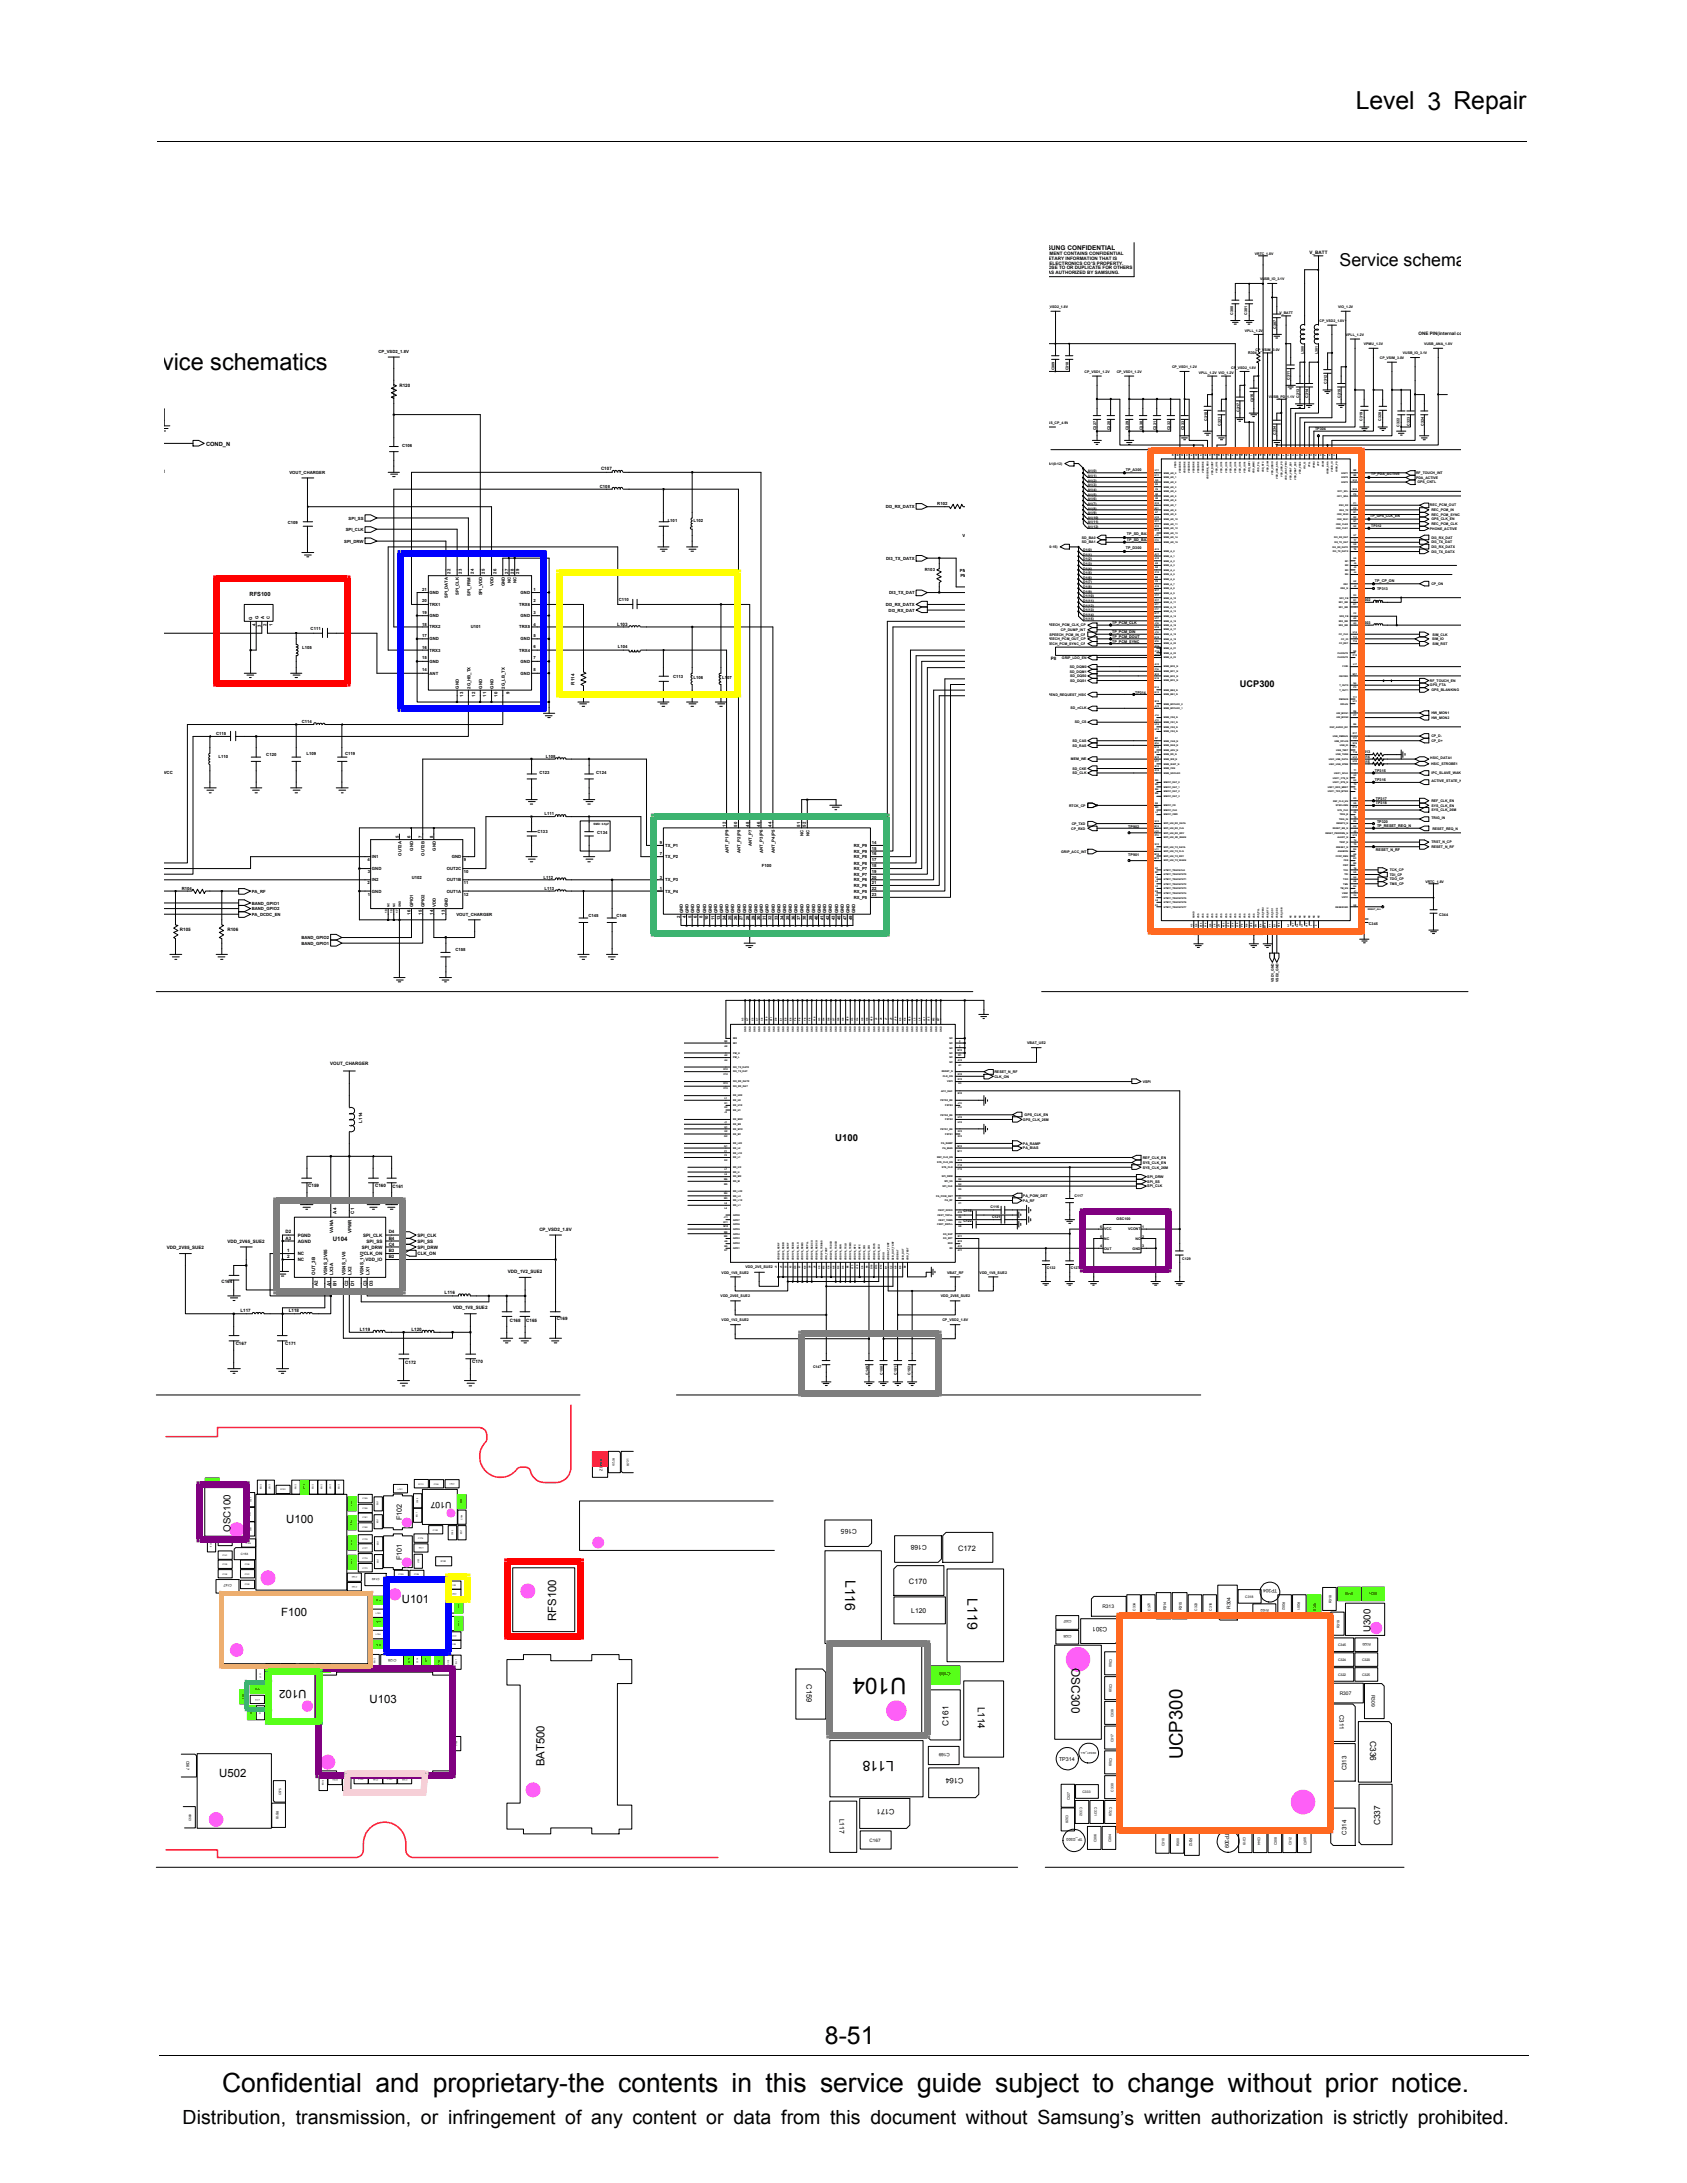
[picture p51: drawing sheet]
<svg xmlns="http://www.w3.org/2000/svg" width="216mm" height="279mm" viewBox="0 0 216 279" stroke-linecap="round" stroke-linejoin="round" font-family="sans-serif">
<defs><g id="words">
<text font-size="3.4" x="28.4" y="267.7">Confidential and proprietary-the contents in this service guide subject to change without prior notice.</text>
<g font-size="3.2">
<text x="173.5" y="14">Level 3 Repair</text>
<text x="105.6" y="261.6">8-51</text>
</g>
<text font-size="3" x="20.7" y="47.3">vice schematics</text>
<text font-size="2.9" x="116" y="214.8" transform="rotate(-180 116 214.8)">U104</text>
<text font-size="2.5" x="23.4" y="271.9">Distribution, transmission, or infringement of any content or data from this document without Samsung’s written authorization is strictly prohibited.</text>
<text font-size="2.4" x="151.4" y="225.2" transform="rotate(-90 151.4 225.2)">UCP300</text>
<text font-size="2.3" x="171.4" y="34">Service schema</text>
<g font-size="1.8">
<text x="108.2" y="202.2" transform="rotate(90 108.2 202.2)">L116</text>
<text x="123.8" y="204.5" transform="rotate(90 123.8 204.5)">L119</text>
<text x="114.4" y="225.4" transform="rotate(-180 114.4 225.4)">L118</text>
</g>
<g font-size="1.5">
<text x="36.6" y="195">U100</text>
<text x="36" y="206.9">F100</text>
<text x="51.4" y="205.2">U101</text>
<text x="71.2" y="207.5" transform="rotate(-90 71.2 207.5)">RFS100</text>
<text x="137.1" y="213.5" transform="rotate(90 137.1 213.5)">OSC300</text>
<text x="39.2" y="216.3" transform="rotate(-180 39.2 216.3)">U102</text>
<text x="47.3" y="217.9">U103</text>
<text x="28.1" y="227.5">U502</text>
<text x="69.7" y="226.1" transform="rotate(-90 69.7 226.1)">BAT500</text>
</g>
<text font-size="1.3" x="125.2" y="218.4" transform="rotate(90 125.2 218.4)">L114</text>
<g font-size="1.2">
<text x="158.7" y="88">UCP300</text>
<text x="106.9" y="146">U100</text>
<text x="29.5" y="196" transform="rotate(-90 29.5 196)">OSC100</text>
<text x="175.4" y="208.9" transform="rotate(-90 175.4 208.9)">U300</text>
</g>
<g font-size="1.1">
<text x="57.8" y="192.3" transform="rotate(-180 57.8 192.3)">U107</text>
<text x="121.4" y="220.9" transform="rotate(-90 121.4 220.9)">C161</text>
<text x="175.4" y="222.8" transform="rotate(90 175.4 222.8)">C336</text>
<text x="176.6" y="233.6" transform="rotate(-90 176.6 233.6)">C337</text>
</g>
<g font-size="1">
<text x="116.3" y="202.7">C170</text>
<text x="122.6" y="198.5">C172</text>
<text x="103.2" y="215.6" transform="rotate(90 103.2 215.6)">C159</text>
<text x="123.3" y="227.6" transform="rotate(-180 123.3 227.6)">C164</text>
<text x="114.5" y="231.6" transform="rotate(-180 114.5 231.6)">C171</text>
</g>
<g font-size=".9">
<text x="51.4" y="194.6" transform="rotate(-90 51.4 194.6)">F102</text>
<text x="109.7" y="195.7" transform="rotate(-180 109.7 195.7)">C165</text>
<text x="118.6" y="197.8" transform="rotate(-180 118.6 197.8)">C168</text>
<text x="51.4" y="199.7" transform="rotate(-90 51.4 199.7)">F101</text>
<text x="116.6" y="206.5">L120</text>
<text x="107.4" y="232.7" transform="rotate(90 107.4 232.7)">L117</text>
</g>
<g font-size=".8">
<text x="134" y="32">SUNG CONFIDENTIAL</text>
<text x="42.6" y="158.8">U104</text>
<text x="141.7" y="208.3" transform="rotate(-180 141.7 208.3)">C301</text>
<text x="171.4" y="219.5" transform="rotate(90 171.4 219.5)">C311</text>
<text x="172.3" y="226.6" transform="rotate(-90 172.3 226.6)">C313</text>
<text x="172.3" y="234.8" transform="rotate(-90 172.3 234.8)">C314</text>
</g>
<g font-size=".7">
<text x="26.4" y="57">COND_N</text>
<text x="31.9" y="76.2">RFS100</text>
<text x="135.5" y="225.4">TP314</text>
<text x="156.8" y="234.6" transform="rotate(90 156.8 234.6)">TP309</text>
</g>
<g font-size=".6">
<text x="134.1" y="35.1">AS AUTHORIZED BY SAMSUNG.</text>
<text x="134.1" y="34.5">OSE TO OR DUPLICATE FOR OTHERS</text>
<text x="134.2" y="33.3">ETARY INFORMATION THAT IS</text>
<text x="134.3" y="33.9">ELECTRONICS CO’S PROPERTY.</text>
<text x="134.3" y="32.7">MENT CONTAINS CONFIDENTIAL</text>
<text x="167.6" y="32.6">V_BATT</text>
<text x="181.5" y="42.9">ONE PIN(internal co</text>
<text x="51.1" y="49.6">R120</text>
<text x="20.8" y="60.6">1</text>
<text x="76.9" y="60.2">C107</text>
<text x="79" y="80.1">L103</text>
<text x="73.5" y="87.6" transform="rotate(-90 73.5 87.6)">R114</text>
<text x="134.5" y="84.5">P8</text>
<text x="23" y="119.1">R105</text>
<text x="29.1" y="119.1">R106</text>
<text x="42.3" y="136.4">VOUT_CHARGER</text>
<text x="46.4" y="143.7" transform="rotate(-90 46.4 143.7)">L114</text>
<text x="39.5" y="151.9">C159</text>
<text x="43.1" y="155.3" transform="rotate(-90 43.1 155.3)">A4</text>
<text x="45.3" y="155.3" transform="rotate(-90 45.3 155.3)">C1</text>
<text x="48" y="151.9">C160</text>
<text x="50.2" y="152.1">C161</text>
<text x="21.4" y="159.8">VDD_2V85_SUE2</text>
<text x="29.1" y="159">VDD_2V65_SUE2</text>
<text x="36.6" y="157.9">D2</text>
<text x="36.6" y="158.7">A3</text>
<text x="36.8" y="161">2</text>
<text x="36.8" y="160.2">1</text>
<text x="38.1" y="158.3">PGND</text>
<text x="38.1" y="160.7">NC</text>
<text x="38.1" y="161.4">NC</text>
<text x="38.1" y="159">AGND</text>
<text x="42.6" y="157.8" transform="rotate(-90 42.6 157.8)">VANA</text>
<text x="45" y="157.9" transform="rotate(-90 45 157.9)">VPWR</text>
<text x="46.3" y="159.8">SPI_DRW</text>
<text x="46.5" y="158.3">SPI_CLK</text>
<text x="46.5" y="160.7">CLK_ON</text>
<text x="46.8" y="161.4">VDD_IO</text>
<text x="46.9" y="159">SPI_SS</text>
<text x="49.7" y="157.9">D4</text>
<text x="49.7" y="160.2">B3</text>
<text x="49.7" y="158.7">B4</text>
<text x="49.7" y="159.5">C4</text>
<text x="49.7" y="161">B2</text>
<text x="53.4" y="160.7">CLK_ON</text>
<text x="53.4" y="158.3">SPI_CLK</text>
<text x="53.4" y="159">SPI_SS</text>
<text x="53.4" y="159.8">SPI_DRW</text>
<text x="69" y="157.5">CP_VSD2_1.8V</text>
<text x="28.3" y="164.3">C164</text>
<text x="30.8" y="168">L117</text>
<text x="37" y="168">L118</text>
<text x="40.3" y="163.2" transform="rotate(-90 40.3 163.2)">OUT_3B</text>
<text x="40.7" y="164.6" transform="rotate(-90 40.7 164.6)">A2</text>
<text x="41.9" y="163.2" transform="rotate(-90 41.9 163.2)">VSNS_2V85</text>
<text x="42.3" y="164.6" transform="rotate(-90 42.3 164.6)">A1</text>
<text x="42.6" y="163.2" transform="rotate(-90 42.6 163.2)">LX3A</text>
<text x="43.1" y="164.6" transform="rotate(-90 43.1 164.6)">B1</text>
<text x="44.2" y="163.2" transform="rotate(-90 44.2 163.2)">VSNS_1V8</text>
<text x="44.6" y="164.6" transform="rotate(-90 44.6 164.6)">C2</text>
<text x="45" y="163.2" transform="rotate(-90 45 163.2)">LX2</text>
<text x="45.3" y="164.6" transform="rotate(-90 45.3 164.6)">D1</text>
<text x="46.5" y="163.2" transform="rotate(-90 46.5 163.2)">VSNS_1V2</text>
<text x="46.9" y="164.6" transform="rotate(-90 46.9 164.6)">C3</text>
<text x="47.3" y="163.2" transform="rotate(-90 47.3 163.2)">LX1</text>
<text x="47.7" y="164.6" transform="rotate(-90 47.7 164.6)">D3</text>
<text x="56.9" y="165.6">L116</text>
<text x="58" y="167.6">VDD_1V8_SUE2</text>
<text x="65" y="162.9">VDD_1V2_SUE2</text>
<text x="30.2" y="172.1">C167</text>
<text x="36.5" y="172.1">C171</text>
<text x="46.1" y="170.3">L119</text>
<text x="52.7" y="170.4">L120</text>
<text x="65.2" y="169.2">C168</text>
<text x="67.4" y="169.2">C165</text>
<text x="71.2" y="169">C169</text>
<text x="51.9" y="174.6">C172</text>
<text x="60.4" y="174.4">C170</text>
<text x="163.5" y="203.4" transform="rotate(-180 163.5 203.4)">TP304</text>
<text x="141.1" y="205.9">R313</text>
<text x="157.5" y="205.9" transform="rotate(-90 157.5 205.9)">R304</text>
<text x="121.6" y="214.1" transform="rotate(-180 121.6 214.1)">C160</text>
<text x="171.4" y="217">R307</text>
<text x="175.5" y="216.9" transform="rotate(90 175.5 216.9)">R309</text>
<text x="121.5" y="224.3" transform="rotate(-180 121.5 224.3)">C169</text>
<text x="111.3" y="235.8">C167</text>
</g>
<g font-size=".5">
<text x="157.8" y="40.3" transform="rotate(-90 157.8 40.3)">C300</text>
<text x="159.6" y="40.3" transform="rotate(-90 159.6 40.3)">C301</text>
<text x="48.4" y="45.2">CP_VSD2_1.8V</text>
<text x="135" y="47.4" transform="rotate(-90 135 47.4)">C309</text>
<text x="136.7" y="47.4" transform="rotate(-90 136.7 47.4)">C310</text>
<text x="159.7" y="45.3">R304</text>
<text x="163.3" y="42.1" transform="rotate(-90 163.3 42.1)">C307</text>
<text x="154.5" y="53.9" transform="rotate(-90 154.5 53.9)">C318</text>
<text x="158.6" y="52.7" transform="rotate(-90 158.6 52.7)">C317</text>
<text x="160.4" y="51.5" transform="rotate(-90 160.4 51.5)">C316</text>
<text x="165.1" y="48.6" transform="rotate(-90 165.1 48.6)">C311</text>
<text x="166.3" y="50.9" transform="rotate(-90 166.3 50.9)">C313</text>
<text x="167.4" y="50.9" transform="rotate(-90 167.4 50.9)">C314</text>
<text x="169.8" y="49.1" transform="rotate(-90 169.8 49.1)">C312</text>
<text x="171.6" y="50.9" transform="rotate(-90 171.6 50.9)">C315</text>
<text x="174.4" y="53.9" transform="rotate(-90 174.4 53.9)">C319</text>
<text x="176.7" y="53.9" transform="rotate(-90 176.7 53.9)">C320</text>
<text x="51.5" y="57.2">C106</text>
<text x="140.3" y="55.1" transform="rotate(-90 140.3 55.1)">C327</text>
<text x="142.1" y="55.1" transform="rotate(-90 142.1 55.1)">C328</text>
<text x="144.4" y="55.1" transform="rotate(-90 144.4 55.1)">C329</text>
<text x="146.2" y="55.1" transform="rotate(-90 146.2 55.1)">C330</text>
<text x="148" y="55.1" transform="rotate(-90 148 55.1)">C331</text>
<text x="149.8" y="55.1" transform="rotate(-90 149.8 55.1)">C332</text>
<text x="151.5" y="55.1" transform="rotate(-90 151.5 55.1)">C333</text>
<text x="156.3" y="54.5" transform="rotate(-90 156.3 54.5)">C321</text>
<text x="163.3" y="55.6" transform="rotate(-90 163.3 55.6)">C334</text>
<text x="168.3" y="55.1">TP304</text>
<text x="179.1" y="54.7" transform="rotate(-90 179.1 54.7)">C322</text>
<text x="180.4" y="54.5" transform="rotate(-90 180.4 54.5)">C323</text>
<text x="182.2" y="54.5" transform="rotate(-90 182.2 54.5)">C324</text>
<text x="37" y="60.6">VOUT_CHARGER</text>
<text x="76.8" y="62.5">C108</text>
<text x="113.3" y="65">DI3_RX_DATX</text>
<text x="120" y="64.6">R102</text>
<text x="144.1" y="60.3">TP_A300</text>
<text x="36.8" y="67">C109</text>
<text x="44" y="69.5">SPI_DRW</text>
<text x="44.2" y="67.9">SPI_CLK</text>
<text x="44.6" y="66.5">SPI_SS</text>
<text x="85.4" y="66.9">L101</text>
<text x="88.8" y="66.9">L102</text>
<text x="113.4" y="71.6">DI3_TX_DATX</text>
<text x="123.2" y="68.7">V</text>
<text x="144.1" y="70.3">TP_D300</text>
<text x="144.2" y="69.3">TP_SD_BA301</text>
<text x="144.2" y="68.5">TP_SD_BA300</text>
<text x="54" y="77.1">20</text>
<text x="54" y="75.7">21</text>
<text x="55" y="77.6">TRX1</text>
<text x="55" y="76">GND</text>
<text x="57.3" y="76.6" transform="rotate(-90 57.3 76.6)">SPI_DATA</text>
<text x="57.7" y="73.4" transform="rotate(-90 57.7 73.4)">22</text>
<text x="58.7" y="76.2" transform="rotate(-90 58.7 76.2)">SPI_CLK</text>
<text x="59.1" y="73.4" transform="rotate(-90 59.1 73.4)">23</text>
<text x="60.2" y="76.2" transform="rotate(-90 60.2 76.2)">SPI_FRM</text>
<text x="60.6" y="73.4" transform="rotate(-90 60.6 73.4)">24</text>
<text x="61.7" y="76.2" transform="rotate(-90 61.7 76.2)">SPI_VDD</text>
<text x="62.1" y="73.4" transform="rotate(-90 62.1 73.4)">25</text>
<text x="63.2" y="75" transform="rotate(-90 63.2 75)">VDD</text>
<text x="63.5" y="73.4" transform="rotate(-90 63.5 73.4)">26</text>
<text x="64.6" y="75.1" transform="rotate(-90 64.6 75.1)">GND</text>
<text x="65" y="73.4" transform="rotate(-90 65 73.4)">27</text>
<text x="65.4" y="74.6" transform="rotate(-90 65.4 74.6)">NC</text>
<text x="65.7" y="73.4" transform="rotate(-90 65.7 73.4)">28</text>
<text x="66.1" y="74.6" transform="rotate(-90 66.1 74.6)">NC</text>
<text x="66.4" y="77.6">TRX6</text>
<text x="66.5" y="73.4" transform="rotate(-90 66.5 73.4)">29</text>
<text x="66.6" y="76">GND</text>
<text x="68.3" y="75.7">1</text>
<text x="68.3" y="77.1">2</text>
<text x="79.2" y="77">C110</text>
<text x="113.3" y="77.6">DI3_RX_DATX</text>
<text x="113.8" y="76">DI3_TX_DAT</text>
<text x="118.4" y="73.1">R103</text>
<text x="122.9" y="73.2">PM</text>
<text x="122.9" y="73.9">PM</text>
<text x="174.3" y="76.9">L302</text>
<text x="176" y="74.4">TP_CP_ON</text>
<text x="176.2" y="75.5">TP313</text>
<text x="32.3" y="79.4" transform="rotate(-90 32.3 79.4)">G</text>
<text x="32.7" y="80.1" transform="rotate(-90 32.7 80.1)">4</text>
<text x="33.1" y="79.2" transform="rotate(-90 33.1 79.2)">G</text>
<text x="33.4" y="80.2" transform="rotate(-90 33.4 80.2)">3</text>
<text x="33.8" y="79.2" transform="rotate(-90 33.8 79.2)">A</text>
<text x="34.1" y="80.1" transform="rotate(-90 34.1 80.1)">2</text>
<text x="34.5" y="79.2" transform="rotate(-90 34.5 79.2)">C</text>
<text x="34.9" y="80.1" transform="rotate(-90 34.9 80.1)">1</text>
<text x="38.7" y="83">L105</text>
<text x="39.8" y="80.6">C111</text>
<text x="54" y="78.6">19</text>
<text x="54" y="81.5">17</text>
<text x="54" y="80.1">18</text>
<text x="54" y="83">16</text>
<text x="55" y="79">GND</text>
<text x="55" y="82">GND</text>
<text x="55" y="80.4">TRX2</text>
<text x="55" y="83.4">TRX3</text>
<text x="60.2" y="80.4">U101</text>
<text x="66.4" y="83.4">TRX4</text>
<text x="66.4" y="80.4">TRX5</text>
<text x="66.6" y="82">GND</text>
<text x="66.6" y="79">GND</text>
<text x="68.3" y="81.5">5</text>
<text x="68.3" y="78.6">3</text>
<text x="68.3" y="82.9">6</text>
<text x="68.3" y="80.1">4</text>
<text x="79.1" y="82.9">L104</text>
<text x="113.7" y="78.3">DI3_RX_DAT</text>
<text x="142.3" y="82.3">TP_PCM_SYNC</text>
<text x="142.3" y="79.9">TP_PCM_CLK</text>
<text x="142.3" y="81.1">TP_PCM_DIN</text>
<text x="142.3" y="81.7">TP_PCM_DOUT</text>
<text x="174.3" y="79.9">L303</text>
<text x="54" y="84.3">15</text>
<text x="54" y="85.8">14</text>
<text x="55" y="84.8">GND</text>
<text x="55" y="86.4">ANT</text>
<text x="58.7" y="88.2" transform="rotate(-90 58.7 88.2)">GND</text>
<text x="59.3" y="89.2" transform="rotate(-90 59.3 89.2)">13</text>
<text x="60.2" y="88.2" transform="rotate(-90 60.2 88.2)">2G_HB_TX</text>
<text x="60.8" y="89.2" transform="rotate(-90 60.8 89.2)">12</text>
<text x="61.7" y="88.2" transform="rotate(-90 61.7 88.2)">GND</text>
<text x="62.2" y="89.2" transform="rotate(-90 62.2 89.2)">11</text>
<text x="63.2" y="88.2" transform="rotate(-90 63.2 88.2)">GND</text>
<text x="63.7" y="89.2" transform="rotate(-90 63.7 89.2)">10</text>
<text x="64.6" y="88.2" transform="rotate(-90 64.6 88.2)">2G_LB_TX</text>
<text x="65.2" y="88.9" transform="rotate(-90 65.2 88.9)">9</text>
<text x="66.6" y="84.8">GND</text>
<text x="66.6" y="86.4">GND</text>
<text x="68.3" y="84.3">7</text>
<text x="68.3" y="85.8">8</text>
<text x="86.1" y="86.7">C113</text>
<text x="88.8" y="86.9">L106</text>
<text x="92.4" y="86.9">L107</text>
<text x="145.3" y="88.8">TP314</text>
<text x="27.7" y="94">C115</text>
<text x="38.6" y="92.6">C114</text>
<text x="21" y="99">VCC</text>
<text x="28" y="97">L110</text>
<text x="34.1" y="96.8">C120</text>
<text x="39.2" y="96.7">L109</text>
<text x="44.2" y="96.6">C119</text>
<text x="69" y="99.1">C123</text>
<text x="69.9" y="97">L108</text>
<text x="76.3" y="99.1">C124</text>
<text x="174.2" y="97">R314</text>
<text x="174.2" y="97.6">R315</text>
<text x="174.2" y="96.3">R313</text>
<text x="176" y="100">TP316</text>
<text x="176" y="98.8">TP315</text>
<text x="51" y="107.3" transform="rotate(-90 51 107.3)">5</text>
<text x="52.5" y="107.3" transform="rotate(-90 52.5 107.3)">6</text>
<text x="54" y="107.3" transform="rotate(-90 54 107.3)">7</text>
<text x="55.4" y="107.3" transform="rotate(-90 55.4 107.3)">8</text>
<text x="68.8" y="106.6">C133</text>
<text x="69.7" y="104.4">L111</text>
<text x="76.4" y="106.7">C134</text>
<text x="92.9" y="105.8" transform="rotate(-90 92.9 105.8)">12</text>
<text x="94.3" y="105.8" transform="rotate(-90 94.3 105.8)">50</text>
<text x="95.9" y="105.8" transform="rotate(-90 95.9 105.8)">48</text>
<text x="97.3" y="105.8" transform="rotate(-90 97.3 105.8)">46</text>
<text x="98.7" y="105.8" transform="rotate(-90 98.7 105.8)">44</text>
<text x="102.4" y="105.8" transform="rotate(-90 102.4 105.8)">51</text>
<text x="102.8" y="107" transform="rotate(-90 102.8 107)">NC</text>
<text x="103.1" y="105.8" transform="rotate(-90 103.1 105.8)">52</text>
<text x="103.6" y="107" transform="rotate(-90 103.6 107)">NC</text>
<text x="144.4" y="106">TP902</text>
<text x="176.1" y="102.3">TP317</text>
<text x="176.1" y="103">TP318</text>
<text x="176.2" y="105.3">TP320</text>
<text x="176.2" y="105.9">TP_RESET_REQ_N</text>
<text x="23.3" y="113.9">R104</text>
<text x="47.1" y="110.2">4</text>
<text x="47.1" y="113.2">2</text>
<text x="47.1" y="111.7">3</text>
<text x="47.6" y="109.8">IN1</text>
<text x="47.6" y="112.8">IN2</text>
<text x="47.6" y="111.4">GND</text>
<text x="51.4" y="109.5" transform="rotate(-90 51.4 109.5)">OUT2A</text>
<text x="52.7" y="112.5">U102</text>
<text x="52.9" y="108.9" transform="rotate(-90 52.9 108.9)">GND</text>
<text x="54.3" y="109.5" transform="rotate(-90 54.3 109.5)">OUT2B</text>
<text x="55.8" y="108.9" transform="rotate(-90 55.8 108.9)">GND</text>
<text x="57.2" y="112.8">OUT1B</text>
<text x="57.2" y="111.4">OUT2C</text>
<text x="57.8" y="109.8">GND</text>
<text x="59.4" y="113.2">11</text>
<text x="59.4" y="111.7">10</text>
<text x="59.4" y="110.2">9</text>
<text x="69.6" y="112.5">L112</text>
<text x="69.7" y="113.9">L113</text>
<text x="84.4" y="108">9</text>
<text x="84.4" y="109.5">7</text>
<text x="84.4" y="112.5">3</text>
<text x="84.4" y="113.9">1</text>
<text x="85.1" y="108.4">TX_P1</text>
<text x="85.1" y="109.8">TX_P2</text>
<text x="85.1" y="112.8">TX_P3</text>
<text x="93.3" y="109.1" transform="rotate(-90 93.3 109.1)">ANT_P1|P9</text>
<text x="94.8" y="109.1" transform="rotate(-90 94.8 109.1)">ANT_P2|P8</text>
<text x="96.2" y="108.3" transform="rotate(-90 96.2 108.3)">ANT_P7</text>
<text x="97.5" y="111">F100</text>
<text x="97.7" y="109.1" transform="rotate(-90 97.7 109.1)">ANT_P3|P6</text>
<text x="99.2" y="109.1" transform="rotate(-90 99.2 109.1)">ANT_P4|P5</text>
<text x="109.3" y="112.8">RX_P6</text>
<text x="109.3" y="113.5">RX_P6</text>
<text x="109.3" y="111.4">RX_P7</text>
<text x="109.3" y="112.1">RX_P7</text>
<text x="109.3" y="109.8">RX_P8</text>
<text x="109.3" y="110.7">RX_P8</text>
<text x="109.3" y="108.4">RX_P9</text>
<text x="109.3" y="109.1">RX_P9</text>
<text x="111.6" y="112.5">20</text>
<text x="111.6" y="113.2">21</text>
<text x="111.6" y="110.9">18</text>
<text x="111.6" y="111.7">19</text>
<text x="111.6" y="109.5">16</text>
<text x="111.6" y="110.2">17</text>
<text x="111.6" y="108">14</text>
<text x="111.6" y="108.8">15</text>
<text x="111.6" y="113.9">22</text>
<text x="144.4" y="109.5">TP901</text>
<text x="176.1" y="108.9">RESET_N_RF</text>
<text x="32.2" y="114.3">PA_RF</text>
<text x="32.2" y="117.2">PA_DCDC_EN</text>
<text x="32.2" y="116.5">BAND_GPIO2</text>
<text x="32.2" y="115.8">BAND_GPIO1</text>
<text x="47.1" y="114.6">1</text>
<text x="47.6" y="114.3">GND</text>
<text x="52.5" y="117.1" transform="rotate(-90 52.5 117.1)">16</text>
<text x="52.9" y="116.1" transform="rotate(-90 52.9 116.1)">GPIO1</text>
<text x="54" y="117.1" transform="rotate(-90 54 117.1)">15</text>
<text x="54.3" y="116.1" transform="rotate(-90 54.3 116.1)">GPIO2</text>
<text x="55.4" y="117.1" transform="rotate(-90 55.4 117.1)">14</text>
<text x="55.8" y="116.1" transform="rotate(-90 55.8 116.1)">VDD</text>
<text x="56.9" y="117.1" transform="rotate(-90 56.9 117.1)">13</text>
<text x="57.2" y="114.3">OUT1A</text>
<text x="57.3" y="116.1" transform="rotate(-90 57.3 116.1)">GND</text>
<text x="58.4" y="117.2">VOUT_CHARGER</text>
<text x="59.4" y="114.6">12</text>
<text x="75.3" y="117.4">C145</text>
<text x="78.9" y="117.4">C146</text>
<text x="85.1" y="114.3">TX_P4</text>
<text x="87" y="117.5" transform="rotate(-90 87 117.5)">2</text>
<text x="87.4" y="116.9" transform="rotate(-90 87.4 116.9)">GND</text>
<text x="87.8" y="117.5" transform="rotate(-90 87.8 117.5)">4</text>
<text x="88.1" y="116.9" transform="rotate(-90 88.1 116.9)">GND</text>
<text x="88.5" y="117.5" transform="rotate(-90 88.5 117.5)">5</text>
<text x="88.9" y="116.9" transform="rotate(-90 88.9 116.9)">GND</text>
<text x="89.2" y="117.5" transform="rotate(-90 89.2 117.5)">6</text>
<text x="89.6" y="116.9" transform="rotate(-90 89.6 116.9)">GND</text>
<text x="89.9" y="117.5" transform="rotate(-90 89.9 117.5)">8</text>
<text x="90.4" y="116.9" transform="rotate(-90 90.4 116.9)">GND</text>
<text x="90.6" y="117.8" transform="rotate(-90 90.6 117.8)">10</text>
<text x="91.1" y="116.9" transform="rotate(-90 91.1 116.9)">GND</text>
<text x="91.5" y="117.8" transform="rotate(-90 91.5 117.8)">11</text>
<text x="91.8" y="116.9" transform="rotate(-90 91.8 116.9)">GND</text>
<text x="92.2" y="117.8" transform="rotate(-90 92.2 117.8)">13</text>
<text x="92.5" y="116.9" transform="rotate(-90 92.5 116.9)">GND</text>
<text x="92.9" y="117.8" transform="rotate(-90 92.9 117.8)">24</text>
<text x="93.3" y="116.9" transform="rotate(-90 93.3 116.9)">GND</text>
<text x="93.6" y="117.8" transform="rotate(-90 93.6 117.8)">25</text>
<text x="94" y="116.9" transform="rotate(-90 94 116.9)">GND</text>
<text x="94.3" y="117.8" transform="rotate(-90 94.3 117.8)">26</text>
<text x="94.8" y="116.9" transform="rotate(-90 94.8 116.9)">GND</text>
<text x="95" y="117.8" transform="rotate(-90 95 117.8)">27</text>
<text x="95.5" y="116.9" transform="rotate(-90 95.5 116.9)">GND</text>
<text x="95.9" y="117.8" transform="rotate(-90 95.9 117.8)">28</text>
<text x="96.2" y="116.9" transform="rotate(-90 96.2 116.9)">GND</text>
<text x="96.6" y="117.8" transform="rotate(-90 96.6 117.8)">29</text>
<text x="96.9" y="116.9" transform="rotate(-90 96.9 116.9)">GND</text>
<text x="97.3" y="117.8" transform="rotate(-90 97.3 117.8)">30</text>
<text x="97.7" y="116.9" transform="rotate(-90 97.7 116.9)">GND</text>
<text x="98" y="117.8" transform="rotate(-90 98 117.8)">31</text>
<text x="98.4" y="116.9" transform="rotate(-90 98.4 116.9)">GND</text>
<text x="98.7" y="117.8" transform="rotate(-90 98.7 117.8)">32</text>
<text x="99.2" y="116.9" transform="rotate(-90 99.2 116.9)">GND</text>
<text x="99.5" y="117.8" transform="rotate(-90 99.5 117.8)">33</text>
<text x="99.9" y="116.9" transform="rotate(-90 99.9 116.9)">GND</text>
<text x="100.3" y="117.8" transform="rotate(-90 100.3 117.8)">34</text>
<text x="100.6" y="116.9" transform="rotate(-90 100.6 116.9)">GND</text>
<text x="101" y="117.8" transform="rotate(-90 101 117.8)">35</text>
<text x="101.3" y="116.9" transform="rotate(-90 101.3 116.9)">GND</text>
<text x="101.7" y="117.8" transform="rotate(-90 101.7 117.8)">36</text>
<text x="102.1" y="116.9" transform="rotate(-90 102.1 116.9)">GND</text>
<text x="102.4" y="117.8" transform="rotate(-90 102.4 117.8)">37</text>
<text x="102.8" y="116.9" transform="rotate(-90 102.8 116.9)">GND</text>
<text x="103.1" y="117.8" transform="rotate(-90 103.1 117.8)">38</text>
<text x="103.6" y="116.9" transform="rotate(-90 103.6 116.9)">GND</text>
<text x="103.9" y="117.8" transform="rotate(-90 103.9 117.8)">39</text>
<text x="104.3" y="116.9" transform="rotate(-90 104.3 116.9)">GND</text>
<text x="104.7" y="117.8" transform="rotate(-90 104.7 117.8)">40</text>
<text x="105" y="116.9" transform="rotate(-90 105 116.9)">GND</text>
<text x="105.4" y="117.8" transform="rotate(-90 105.4 117.8)">41</text>
<text x="105.7" y="116.9" transform="rotate(-90 105.7 116.9)">GND</text>
<text x="106.1" y="117.8" transform="rotate(-90 106.1 117.8)">42</text>
<text x="106.5" y="116.9" transform="rotate(-90 106.5 116.9)">GND</text>
<text x="106.8" y="117.8" transform="rotate(-90 106.8 117.8)">43</text>
<text x="107.3" y="116.9" transform="rotate(-90 107.3 116.9)">GND</text>
<text x="107.5" y="117.8" transform="rotate(-90 107.5 117.8)">45</text>
<text x="108" y="116.9" transform="rotate(-90 108 116.9)">GND</text>
<text x="108.4" y="117.8" transform="rotate(-90 108.4 117.8)">47</text>
<text x="108.7" y="116.9" transform="rotate(-90 108.7 116.9)">GND</text>
<text x="109.1" y="117.8" transform="rotate(-90 109.1 117.8)">49</text>
<text x="109.3" y="114.3">RX_P5</text>
<text x="109.3" y="115.1">RX_P5</text>
<text x="109.4" y="116.9" transform="rotate(-90 109.4 116.9)">GND</text>
<text x="111.6" y="114.6">23</text>
<text x="175.2" y="118.4">C345</text>
<text x="184.2" y="117.3">C344</text>
<text x="38.6" y="120.9">BAND_GPIO1</text>
<text x="38.6" y="120.2">BAND_GPIO2</text>
<text x="58.3" y="121.8">C158</text>
<text x="127.3" y="137.3">RESET_N_RF</text>
<text x="127.3" y="137.9">CLK_ON</text>
<text x="131.4" y="133.7">VBAT_UE2</text>
<text x="130.9" y="143.4">GPS_CLK_26M</text>
<text x="131.1" y="142.9">GPS_CLK_EN</text>
<text x="146.2" y="138.6">VSPI</text>
<text x="130.9" y="146.5">PA_RAMP</text>
<text x="130.9" y="147.1">PA_BIAS</text>
<text x="146.2" y="149.6">SYS_CLK_26M</text>
<text x="146.2" y="149">SYS_CLK_EN</text>
<text x="146.2" y="148.3">REF_CLK_EN</text>
<text x="123.3" y="155.2">C118</text>
<text x="126.8" y="154.6">C116</text>
<text x="127" y="155.9">C121</text>
<text x="130.9" y="153.8">PA_RF</text>
<text x="130.9" y="153.2">PA_POW_DET</text>
<text x="137.5" y="153.2">C117</text>
<text x="146.8" y="151.4">SPI_SS</text>
<text x="146.8" y="150.8">SPI_DRW</text>
<text x="146.8" y="152">SPI_CLK</text>
<text x="123.3" y="156.4">C122</text>
<text x="140.8" y="158.5">5</text>
<text x="140.8" y="159.6">4</text>
<text x="140.8" y="157.2">6</text>
<text x="141.3" y="158.7">NC</text>
<text x="141.3" y="159.9">OUT</text>
<text x="141.3" y="157.5">VCC</text>
<text x="142.9" y="156.1">OSC100</text>
<text x="144.4" y="157.5">VCONT</text>
<text x="144.9" y="159.9">GND</text>
<text x="145.3" y="158.7">NC</text>
<text x="146.2" y="159.6">3</text>
<text x="146.2" y="158.4">2</text>
<text x="146.2" y="157.2">1</text>
<text x="151.3" y="161.3">C129</text>
<text x="92.2" y="166.1">VDD_2V65_SUE2</text>
<text x="92.4" y="163">VDD_1V8_SUE2</text>
<text x="95.4" y="162.3">VDD_2V5_SUE2</text>
<text x="120.4" y="166.1">VDD_2V85_SUE2</text>
<text x="121.2" y="163">VBAT_RF</text>
<text x="125.4" y="163">VDD_1V8_SUE2</text>
<text x="134" y="162.4">C132</text>
<text x="137" y="162.4">C127</text>
<text x="92.4" y="169.1">VDD_1V2_SUE2</text>
<text x="120.6" y="169.1">CP_VSD2_1.8V</text>
<text x="104.1" y="175.1">C147</text>
<text x="111.1" y="175.9" transform="rotate(-90 111.1 175.9)">C149</text>
<text x="113" y="175.9" transform="rotate(-90 113 175.9)">C150</text>
<text x="114.8" y="175.9" transform="rotate(-90 114.8 175.9)">C151</text>
<text x="116.5" y="176" transform="rotate(-90 116.5 176)">C152</text>
<text x="77.1" y="188.2" transform="rotate(-90 77.1 188.2)">ZD700</text>
<text x="149.2" y="206.1" transform="rotate(-90 149.2 206.1)">R314</text>
<text x="151.3" y="206.1" transform="rotate(-90 151.3 206.1)">R315</text>
<text x="23.9" y="225.3" transform="rotate(90 23.9 225.3)">C567</text>
<text x="138.6" y="235.3" transform="rotate(-180 138.6 235.3)">TP_D300</text>
<text x="152.3" y="235.2" transform="rotate(90 152.3 235.2)">R312</text>
</g>
<g font-size=".4">
<text x="160.6" y="32.6">VRTC_1.8V</text>
<text x="161.3" y="35.9">VUSB_IO_3.1V</text>
<text x="134.1" y="39.4">_VSD2_1.8V</text>
<text x="163.7" y="40.1">V_BATT</text>
<text x="168.9" y="41.2">CP_VSD2_1.8V</text>
<text x="171.3" y="39.4">VIO_1.2V</text>
<text x="138.8" y="47.7">CP_VSD1_1.2V</text>
<text x="142.9" y="47.7">CP_VSD1_1.2V</text>
<text x="150" y="47.1">CP_VSD1_1.2V</text>
<text x="153.4" y="47.8">VPLL_1.2V VIO_1.2V</text>
<text x="157.6" y="47.2">CP_VSD2_1.8V</text>
<text x="159.3" y="42.5">VPLL_1.2V</text>
<text x="160.7" y="44.9">CP_VSIM_3.0V</text>
<text x="166.9" y="45.3" transform="rotate(-90 166.9 45.3)">L300</text>
<text x="168.6" y="45.3" transform="rotate(-90 168.6 45.3)">L301</text>
<text x="172.3" y="43">VPLL_1.2V</text>
<text x="174.6" y="44.2">VPMU_1.3V</text>
<text x="176.6" y="45.9">CP_VSIM_3.0V</text>
<text x="179.5" y="45.3">VUSB_IO_3.1V</text>
<text x="182.2" y="44.2">VUSB_ANA_1.8V</text>
<text x="162.4" y="50.9">VUSB_PD_1.1V</text>
<text x="134.1" y="54.2">US_CP_4.9V</text>
<text x="134.2" y="59.5">A1(0:12)</text>
<text x="139.2" y="61.1">A1(1)</text>
<text x="139.2" y="61.7">A1(2)</text>
<text x="139.2" y="62.3">A1(3)</text>
<text x="139.2" y="62.8">A1(4)</text>
<text x="139.2" y="63.4">A1(5)</text>
<text x="139.2" y="64">A1(6)</text>
<text x="139.2" y="64.6">A1(7)</text>
<text x="139.2" y="65.2">A1(8)</text>
<text x="139.2" y="65.8">A1(9)</text>
<text x="139.2" y="60.5">A1(0)</text>
<text x="175.5" y="60.9">TP_PDA_ACTIVE</text>
<text x="181.2" y="61.3">PDA_ACTIVE</text>
<text x="181.2" y="60.7">RF_TOUCH_INT</text>
<text x="181.4" y="61.9">GPS_CNTL</text>
<text x="183" y="64.8">REC_PCM_OUT</text>
<text x="183.2" y="65.4">REC_PCM_IN</text>
<text x="183.2" y="66">REC_PCM_SYNC</text>
<text x="134.3" y="70.1">0:15)</text>
<text x="138.5" y="69">SD_BA0</text>
<text x="138.5" y="69.6">SD_BA1</text>
<text x="138.6" y="70.5">D1(0)</text>
<text x="138.6" y="71.1">D1(1)</text>
<text x="138.6" y="71.7">D1(2)</text>
<text x="139.2" y="66.4">A1(10)</text>
<text x="139.2" y="67">A1(11)</text>
<text x="139.2" y="67.6">A1(12)</text>
<text x="175.4" y="66.1">TP_GPS_CLK_EN</text>
<text x="175.5" y="67.5">TP312</text>
<text x="183" y="67.8">PHONE_ACTIVE</text>
<text x="183.2" y="70.7">DI3_TX_DATX</text>
<text x="183.2" y="69.6">DI3_TX_DAT</text>
<text x="183.2" y="70.1">DI3_RX_DATX</text>
<text x="183.2" y="69">DI3_RX_DAT</text>
<text x="183.2" y="66.6">GPS_CLK_EN</text>
<text x="183.2" y="67.2">REC_PCM_CLK</text>
<text x="138.6" y="74.7">D1(7)</text>
<text x="138.6" y="75.3">D1(8)</text>
<text x="138.6" y="75.9">D1(9)</text>
<text x="138.6" y="76.5">D1(10)</text>
<text x="138.6" y="77">D1(11)</text>
<text x="138.6" y="77.6">D1(12)</text>
<text x="138.6" y="72.3">D1(3)</text>
<text x="138.6" y="72.9">D1(4)</text>
<text x="138.6" y="73.5">D1(5)</text>
<text x="138.6" y="74.1">D1(6)</text>
<text x="183.2" y="74.9">CP_ON</text>
<text x="134.1" y="81.9">PEECH_PCM_OUT_CP</text>
<text x="134.1" y="82.5">EECH_PCM_SYNC_CP</text>
<text x="134.1" y="80.2">PEECH_PCM_CLK_CP</text>
<text x="134.3" y="81.3">SPEECH_PCM_IN_CP</text>
<text x="135.8" y="80.8">CP_DUMP_INT</text>
<text x="138.6" y="78.2">D1(13)</text>
<text x="138.6" y="78.8">D1(14)</text>
<text x="138.6" y="79.4">D1(15)</text>
<text x="183.3" y="81.9">SIM_IO</text>
<text x="183.3" y="81.3">SIM_CLK</text>
<text x="183.3" y="82.5">SIM_RST</text>
<text x="134.1" y="89">PEND_REQUEST_HSIC</text>
<text x="135.9" y="84.3">GRIP_LDO_EN</text>
<text x="136.9" y="85.5">SD_DQM0</text>
<text x="136.9" y="86.1">SD_DQM1</text>
<text x="137" y="86.7">SD_DQS0</text>
<text x="137" y="87.3">SD_DQS1</text>
<text x="183" y="87.9">GPS_FTA</text>
<text x="183" y="87.3">RF_TOUCH_EN</text>
<text x="183.2" y="88.5">GPS_BLANKING</text>
<text x="137" y="90.8">SD_nCLK</text>
<text x="137.2" y="95">SD_CAS</text>
<text x="137.2" y="95.6">SD_RAS</text>
<text x="137.6" y="92.6">SD_CS</text>
<text x="183.2" y="95">CP_D+</text>
<text x="183.2" y="92">HW_MON2</text>
<text x="183.2" y="91.4">HW_MON1</text>
<text x="183.2" y="94.4">CP_D-</text>
<text x="137.1" y="97.3">MEM_WE</text>
<text x="137.2" y="98.5">SD_CKE</text>
<text x="137.3" y="99.1">SD_CLK</text>
<text x="183" y="97.2">HSIC_DATA1</text>
<text x="183.2" y="97.9">HSIC_STROBE1</text>
<text x="183.2" y="100.1">ACTIVE_STATE_H</text>
<text x="183.2" y="99.1">IPC_SLAVE_WAK</text>
<text x="75.9" y="105.6">SMD: 0.5pF</text>
<text x="136.8" y="103.3">RTCK_CP</text>
<text x="137.1" y="106.2">CP_RXD</text>
<text x="137.2" y="105.6">CP_TXD</text>
<text x="183.2" y="104.8">TRIG_IN</text>
<text x="183.2" y="103.8">SYS_CLK_26M</text>
<text x="183.2" y="107.9">TRST_N_CP</text>
<text x="183.2" y="102.7">REF_CLK_EN</text>
<text x="183.2" y="103.3">SYS_CLK_EN</text>
<text x="183.3" y="106.2">RESET_REQ_N</text>
<text x="135.8" y="109.1">GRIP_ACC_INT</text>
<text x="177.9" y="113.3">TMS_CP</text>
<text x="177.9" y="112.7">TDO_CP</text>
<text x="177.9" y="112.1">TDI_CP</text>
<text x="177.9" y="111.5">TCK_CP</text>
<text x="182.4" y="113">VRTC_1.8V</text>
<text x="183.2" y="108.5">RESET_N_RF</text>
<text x="49.5" y="116.9" transform="rotate(-90 49.5 116.9)">19</text>
<text x="49.8" y="116.1" transform="rotate(-90 49.8 116.1)">NC</text>
<text x="50.2" y="116.9" transform="rotate(-90 50.2 116.9)">18</text>
<text x="50.6" y="116.1" transform="rotate(-90 50.6 116.1)">NC</text>
<text x="51" y="116.9" transform="rotate(-90 51 116.9)">17</text>
<text x="51.3" y="116.1" transform="rotate(-90 51.3 116.1)">GND</text>
<text x="163" y="125.7" transform="rotate(-90 163 125.7)">VSD1_GND</text>
<text x="163.6" y="125.7" transform="rotate(-90 163.6 125.7)">VSD2_GND</text>
<text x="78.4" y="186.6" transform="rotate(90 78.4 186.6)">R729</text>
<text x="80.5" y="187.6" transform="rotate(-90 80.5 187.6)">R731</text>
<text x="29.7" y="202.8" transform="rotate(-180 29.7 202.8)">C147</text>
<text x="30.8" y="199">C153</text>
<text x="48.6" y="201.9" transform="rotate(-180 48.6 201.9)">C149</text>
<text x="176.3" y="203.8" transform="rotate(-180 176.3 203.8)">R321</text>
<text x="137.1" y="209.3" transform="rotate(-180 137.1 209.3)">C326</text>
<text x="137.1" y="207.4" transform="rotate(-180 137.1 207.4)">C307</text>
<text x="145.3" y="206.2" transform="rotate(-90 145.3 206.2)">C334</text>
<text x="147.2" y="206.2" transform="rotate(-90 147.2 206.2)">C321</text>
<text x="153.2" y="206.2" transform="rotate(-90 153.2 206.2)">C323</text>
<text x="155.1" y="206.2" transform="rotate(-90 155.1 206.2)">C316</text>
<text x="159.4" y="204.5">C318</text>
<text x="162.4" y="205.9" transform="rotate(-180 162.4 205.9)">R102</text>
<text x="164.1" y="205" transform="rotate(90 164.1 205)">R302</text>
<text x="166" y="205" transform="rotate(90 166 205)">R301</text>
<text x="168.4" y="206.2" transform="rotate(-90 168.4 206.2)">R303</text>
<text x="170.4" y="205.2" transform="rotate(-90 170.4 205.2)">R318</text>
<text x="171.4" y="208.4" transform="rotate(-90 171.4 208.4)">R319</text>
<text x="172.1" y="204.2">R316</text>
<text x="50.8" y="212.4" transform="rotate(-180 50.8 212.4)">C128</text>
<text x="142" y="212.3" transform="rotate(90 142 212.3)">C300</text>
<text x="142" y="215.5" transform="rotate(90 142 215.5)">C339</text>
<text x="171.2" y="214.5">C322</text>
<text x="171.2" y="212.6">C324</text>
<text x="171.2" y="210.7">C345</text>
<text x="174.3" y="212.6">C320</text>
<text x="174.3" y="214.5">C325</text>
<text x="175.4" y="210.2" transform="rotate(-180 175.4 210.2)">R320</text>
<text x="142.5" y="219.8" transform="rotate(-90 142.5 219.8)">C338</text>
<text x="142" y="225" transform="rotate(90 142 225)">C309</text>
<text x="142.5" y="223" transform="rotate(-90 142.5 223)">C317</text>
<text x="24.4" y="233.1" transform="rotate(-90 24.4 233.1)">C569</text>
<text x="35.3" y="231.7" transform="rotate(90 35.3 231.7)">R518</text>
<text x="36" y="229.8" transform="rotate(-90 36 229.8)">C575</text>
<text x="136.4" y="232.3" transform="rotate(90 136.4 232.3)">C328</text>
<text x="136.9" y="230.4" transform="rotate(-90 136.9 230.4)">C327</text>
<text x="138.2" y="231.3" transform="rotate(90 138.2 231.3)">C332</text>
<text x="138.5" y="229.5">C333</text>
<text x="140.1" y="231.3" transform="rotate(90 140.1 231.3)">C331</text>
<text x="142" y="231.3" transform="rotate(90 142 231.3)">C329</text>
<text x="142.5" y="229.3" transform="rotate(-90 142.5 229.3)">C330</text>
<text x="140.3" y="235.8" transform="rotate(-90 140.3 235.8)">C306</text>
<text x="142.2" y="235.8" transform="rotate(-90 142.2 235.8)">C304</text>
<text x="149" y="236.3" transform="rotate(-90 149 236.3)">C310</text>
<text x="150.9" y="236.3" transform="rotate(-90 150.9 236.3)">R300</text>
<text x="159.1" y="235.1" transform="rotate(90 159.1 235.1)">C319</text>
<text x="161" y="235.1" transform="rotate(90 161 235.1)">C344</text>
<text x="163.4" y="236.2" transform="rotate(-90 163.4 236.2)">C308</text>
<text x="165.3" y="236.2" transform="rotate(-90 165.3 236.2)">C312</text>
<text x="167.2" y="236.2" transform="rotate(-90 167.2 236.2)">C305</text>
</g>
<g font-size=".3">
<text x="150.2" y="58.1" transform="rotate(-90 150.2 58.1)">6</text>
<text x="150.2" y="58.4" transform="rotate(-90 150.2 58.4)">P1</text>
<text x="150.5" y="59.9" transform="rotate(-90 150.5 59.9)">VBUS</text>
<text x="150.8" y="58.1" transform="rotate(-90 150.8 58.1)">0</text>
<text x="150.8" y="58.4" transform="rotate(-90 150.8 58.4)">E1</text>
<text x="151.4" y="58.1" transform="rotate(-90 151.4 58.1)">3</text>
<text x="151.4" y="58.4" transform="rotate(-90 151.4 58.4)">E1</text>
<text x="152" y="58.3" transform="rotate(-90 152 58.3)">H9</text>
<text x="152.6" y="58.3" transform="rotate(-90 152.6 58.3)">K9</text>
<text x="153.2" y="58" transform="rotate(-90 153.2 58)">4</text>
<text x="153.2" y="58.4" transform="rotate(-90 153.2 58.4)">K1</text>
<text x="153.8" y="58.3" transform="rotate(-90 153.8 58.3)">R8</text>
<text x="154.4" y="58.1" transform="rotate(-90 154.4 58.1)">2</text>
<text x="154.4" y="58.4" transform="rotate(-90 154.4 58.4)">E1</text>
<text x="155" y="58" transform="rotate(-90 155 58)">0</text>
<text x="155" y="58.4" transform="rotate(-90 155 58.4)">T1</text>
<text x="155.6" y="58" transform="rotate(-90 155.6 58)">5</text>
<text x="155.6" y="58.4" transform="rotate(-90 155.6 58.4)">U1</text>
<text x="156.1" y="58" transform="rotate(-90 156.1 58)">1</text>
<text x="156.1" y="58.4" transform="rotate(-90 156.1 58.4)">B1</text>
<text x="156.7" y="58" transform="rotate(-90 156.7 58)">5</text>
<text x="156.7" y="58.4" transform="rotate(-90 156.7 58.4)">F1</text>
<text x="157.3" y="58.4" transform="rotate(-90 157.3 58.4)">J1</text>
<text x="157.3" y="58.1" transform="rotate(-90 157.3 58.1)">7</text>
<text x="157.9" y="58.3" transform="rotate(-90 157.9 58.3)">K8</text>
<text x="158.5" y="58" transform="rotate(-90 158.5 58)">1</text>
<text x="158.5" y="58.4" transform="rotate(-90 158.5 58.4)">K1</text>
<text x="159.1" y="58" transform="rotate(-90 159.1 58)">1</text>
<text x="159.1" y="58.4" transform="rotate(-90 159.1 58.4)">N1</text>
<text x="159.7" y="58" transform="rotate(-90 159.7 58)">6</text>
<text x="159.7" y="58.4" transform="rotate(-90 159.7 58.4)">K1</text>
<text x="160.3" y="58.3" transform="rotate(-90 160.3 58.3)">L8</text>
<text x="160.8" y="58" transform="rotate(-90 160.8 58)">2</text>
<text x="160.8" y="58.4" transform="rotate(-90 160.8 58.4)">R1</text>
<text x="161.4" y="58" transform="rotate(-90 161.4 58)">7</text>
<text x="161.4" y="58.4" transform="rotate(-90 161.4 58.4)">N1</text>
<text x="162" y="58" transform="rotate(-90 162 58)">2</text>
<text x="162" y="58.4" transform="rotate(-90 162 58.4)">T1</text>
<text x="162.6" y="58" transform="rotate(-90 162.6 58)">6</text>
<text x="162.6" y="58.4" transform="rotate(-90 162.6 58.4)">R1</text>
<text x="163.2" y="58.1" transform="rotate(-90 163.2 58.1)">4</text>
<text x="163.2" y="58.4" transform="rotate(-90 163.2 58.4)">P1</text>
<text x="163.8" y="58" transform="rotate(-90 163.8 58)">5</text>
<text x="163.8" y="58.4" transform="rotate(-90 163.8 58.4)">T1</text>
<text x="164.4" y="58.3" transform="rotate(-90 164.4 58.3)">F3</text>
<text x="165" y="58.3" transform="rotate(-90 165 58.3)">C1</text>
<text x="165.6" y="58.3" transform="rotate(-90 165.6 58.3)">A4</text>
<text x="166.2" y="58.3" transform="rotate(-90 166.2 58.3)">C3</text>
<text x="166.8" y="58.3" transform="rotate(-90 166.8 58.3)">B4</text>
<text x="167.3" y="58.3" transform="rotate(-90 167.3 58.3)">A5</text>
<text x="167.7" y="59.8" transform="rotate(-90 167.7 59.8)">VPLL</text>
<text x="167.9" y="58.3" transform="rotate(-90 167.9 58.3)">G2</text>
<text x="168.3" y="59.9" transform="rotate(-90 168.3 59.9)">VPMU</text>
<text x="168.5" y="58.3" transform="rotate(-90 168.5 58.3)">N9</text>
<text x="168.8" y="59.6" transform="rotate(-90 168.8 59.6)">VPP</text>
<text x="169.1" y="58.3" transform="rotate(-90 169.1 58.3)">G1</text>
<text x="169.4" y="59.8" transform="rotate(-90 169.4 59.8)">VSIM</text>
<text x="169.7" y="58.3" transform="rotate(-90 169.7 58.3)">F2</text>
<text x="170.3" y="58.3" transform="rotate(-90 170.3 58.3)">H1</text>
<text x="170.9" y="58.3" transform="rotate(-90 170.9 58.3)">C4</text>
<text x="147.8" y="60.9">G11</text>
<text x="147.8" y="60.3">H11</text>
<text x="147.8" y="65.1">E11</text>
<text x="147.8" y="64.5">D10</text>
<text x="147.8" y="62.1">D8</text>
<text x="147.8" y="61.5">G9</text>
<text x="147.8" y="65.7">A7</text>
<text x="147.9" y="63.3">E8</text>
<text x="147.9" y="63.9">E9</text>
<text x="147.9" y="62.7">F9</text>
<text x="148.9" y="62.4">MEM_AD_3</text>
<text x="148.9" y="60.6">MEM_AD_0</text>
<text x="148.9" y="61.8">MEM_AD_2</text>
<text x="148.9" y="61.2">MEM_AD_1</text>
<text x="148.9" y="63.6">MEM_AD_5</text>
<text x="148.9" y="64.2">MEM_AD_6</text>
<text x="148.9" y="65.4">MEM_AD_8</text>
<text x="149" y="64.8">MEM_AD_7</text>
<text x="149" y="63">MEM_AD_4</text>
<text x="149" y="66">MEM_AD_9</text>
<text x="151.1" y="60.5" transform="rotate(-90 151.1 60.5)">VDDCORE</text>
<text x="151.7" y="60.5" transform="rotate(-90 151.7 60.5)">VDDCORE</text>
<text x="152.3" y="60.5" transform="rotate(-90 152.3 60.5)">VDDCORE</text>
<text x="152.9" y="60.5" transform="rotate(-90 152.9 60.5)">VDDCORE</text>
<text x="153.5" y="60.5" transform="rotate(-90 153.5 60.5)">VDDCORE</text>
<text x="154.1" y="60.5" transform="rotate(-90 154.1 60.5)">VDDCORE</text>
<text x="154.7" y="61.3" transform="rotate(-90 154.7 61.3)">VDDCORE_EBU</text>
<text x="155.3" y="60.8" transform="rotate(-90 155.3 60.8)">VDD_DIGRF</text>
<text x="155.8" y="60.5" transform="rotate(-90 155.8 60.5)">VDD_IO12</text>
<text x="156.4" y="60.5" transform="rotate(-90 156.4 60.5)">VDD_IO18</text>
<text x="157" y="60.5" transform="rotate(-90 157 60.5)">VDD_IO18</text>
<text x="157.6" y="60.5" transform="rotate(-90 157.6 60.5)">VDD_IO18</text>
<text x="158.2" y="60.5" transform="rotate(-90 158.2 60.5)">VDD_IO18</text>
<text x="158.8" y="60.5" transform="rotate(-90 158.8 60.5)">VDD_IO18</text>
<text x="159.4" y="60.5" transform="rotate(-90 159.4 60.5)">VDD_IO18</text>
<text x="160" y="60.5" transform="rotate(-90 160 60.5)">VDD_MIPI</text>
<text x="160.6" y="60.6" transform="rotate(-90 160.6 60.6)">VDD_MMC</text>
<text x="161.2" y="60.4" transform="rotate(-90 161.2 60.4)">VDD_PLL</text>
<text x="161.8" y="60.5" transform="rotate(-90 161.8 60.5)">VDD_RTC</text>
<text x="162.3" y="60.4" transform="rotate(-90 162.3 60.4)">VDD_SIM</text>
<text x="162.9" y="60.8" transform="rotate(-90 162.9 60.8)">VDD_USBIO</text>
<text x="163.5" y="61.3" transform="rotate(-90 163.5 61.3)">VDD_USB_ANA</text>
<text x="164.1" y="61" transform="rotate(-90 164.1 61)">VDD_USB_PD</text>
<text x="164.7" y="61.5" transform="rotate(-90 164.7 61.5)">VDD_VBAT_PMU</text>
<text x="165.3" y="61.4" transform="rotate(-90 165.3 61.4)">VDD_VBAT_SD1</text>
<text x="165.9" y="61.4" transform="rotate(-90 165.9 61.4)">VDD_VBAT_SD2</text>
<text x="166.5" y="60.6" transform="rotate(-90 166.5 60.6)">VDD_VSD2</text>
<text x="167.1" y="60.1" transform="rotate(-90 167.1 60.1)">VIO_12</text>
<text x="170" y="60.7" transform="rotate(-90 170 60.7)">VUSB_ANA</text>
<text x="170.6" y="60.4" transform="rotate(-90 170.6 60.4)">VUSB_IO</text>
<text x="171.1" y="63.6">I2C1_SDA</text>
<text x="171.1" y="66">I2S2_WA0</text>
<text x="171.2" y="60.5" transform="rotate(-90 171.2 60.5)">VUSB_PD</text>
<text x="171.2" y="63">I2C1_SCL</text>
<text x="171.4" y="64.8">I2S2_RX</text>
<text x="171.4" y="65.4">I2S2_TX</text>
<text x="171.7" y="61.8">EINT3</text>
<text x="171.7" y="61.2">EINT2</text>
<text x="171.7" y="60.6">EINT1</text>
<text x="173.1" y="61.5">K10</text>
<text x="173.1" y="62.7">N10</text>
<text x="173.2" y="60.9">M8</text>
<text x="173.2" y="60.3">M9</text>
<text x="173.2" y="63.3">P9</text>
<text x="173.2" y="65.7">R1</text>
<text x="173.2" y="65.1">P2</text>
<text x="173.2" y="64.5">P1</text>
<text x="147.8" y="66.3">H10</text>
<text x="147.8" y="69.2">F13</text>
<text x="147.8" y="71.5">A10</text>
<text x="147.8" y="71">A11</text>
<text x="147.8" y="70.4">A13</text>
<text x="147.8" y="66.9">D11</text>
<text x="147.8" y="67.5">D12</text>
<text x="147.8" y="68">D13</text>
<text x="147.8" y="68.6">J12</text>
<text x="148.9" y="66.5">MEM_AD_10</text>
<text x="148.9" y="68.9">MEM_AD_14</text>
<text x="148.9" y="69.5">MEM_AD_15</text>
<text x="148.9" y="71.9">MEM_A_2</text>
<text x="148.9" y="71.3">MEM_A_1</text>
<text x="148.9" y="70.7">MEM_A_0</text>
<text x="149" y="67.1">MEM_AD_11</text>
<text x="149" y="67.7">MEM_AD_12</text>
<text x="149" y="68.3">MEM_AD_13</text>
<text x="170.5" y="70.1">DI3_RX_DATX</text>
<text x="170.6" y="70.7">DI3_TX_DATX</text>
<text x="170.8" y="68.9">DI3_RX_DAT</text>
<text x="170.8" y="69.5">DI3_TX_DAT</text>
<text x="171" y="67.7">I2S2_CLK1</text>
<text x="171" y="67.1">I2S2_CLK0</text>
<text x="171.1" y="66.5">I2S2_WA1</text>
<text x="172.1" y="71.9">M1</text>
<text x="173.2" y="68.6">U7</text>
<text x="173.2" y="69.8">U8</text>
<text x="173.2" y="67.5">N2</text>
<text x="173.2" y="66.9">N1</text>
<text x="173.2" y="71.5">H6</text>
<text x="173.2" y="66.3">R2</text>
<text x="173.2" y="69.2">T7</text>
<text x="173.2" y="70.4">T8</text>
<text x="147.8" y="77.5">E17</text>
<text x="147.8" y="76.9">D17</text>
<text x="147.8" y="73.3">C12</text>
<text x="147.8" y="76.3">C17</text>
<text x="147.8" y="75.7">B17</text>
<text x="147.8" y="75.1">A16</text>
<text x="147.8" y="74.5">C9</text>
<text x="147.8" y="73.9">B9</text>
<text x="147.8" y="72.8">A8</text>
<text x="147.8" y="72.1">A9</text>
<text x="148.9" y="77.8">MEM_A_12</text>
<text x="148.9" y="77.2">MEM_A_11</text>
<text x="148.9" y="73.6">MEM_A_5</text>
<text x="148.9" y="76.6">MEM_A_10</text>
<text x="148.9" y="74.8">MEM_A_7</text>
<text x="148.9" y="76">MEM_A_9</text>
<text x="148.9" y="75.4">MEM_A_8</text>
<text x="149" y="74.2">MEM_A_6</text>
<text x="149" y="73">MEM_A_4</text>
<text x="149" y="72.5">MEM_A_3</text>
<text x="171.3" y="77.8">SD1_SW</text>
<text x="171.3" y="77.2">SD1_SW</text>
<text x="171.4" y="76.6">SD1_FB</text>
<text x="171.6" y="75.4">ON2_N</text>
<text x="171.9" y="74.8">ON1</text>
<text x="172.1" y="73.6">M4</text>
<text x="172.1" y="73">M3</text>
<text x="172.1" y="72.5">M2</text>
<text x="173.2" y="76.3">D3</text>
<text x="173.2" y="74.5">H2</text>
<text x="173.2" y="77.5">E1</text>
<text x="173.2" y="76.9">D1</text>
<text x="173.2" y="75.1">J2</text>
<text x="173.2" y="73.3">J4</text>
<text x="173.2" y="72.7">J5</text>
<text x="173.2" y="72.1">J6</text>
<text x="147.8" y="81.6">G15</text>
<text x="147.8" y="78.6">G17</text>
<text x="147.8" y="80.4">H16</text>
<text x="147.8" y="79.2">H17</text>
<text x="147.8" y="78.1">F17</text>
<text x="147.8" y="82.2">E16</text>
<text x="147.8" y="82.8">D16</text>
<text x="147.8" y="83.4">C16</text>
<text x="147.8" y="84">B16</text>
<text x="147.8" y="79.8">J16</text>
<text x="147.8" y="81">J15</text>
<text x="148.9" y="80.1">MEM_A_16</text>
<text x="148.9" y="81.3">MEM_A_18</text>
<text x="148.9" y="80.7">MEM_A_17</text>
<text x="148.9" y="79.6">MEM_A_15</text>
<text x="148.9" y="78.4">MEM_A_13</text>
<text x="148.9" y="82.5">MEM_A_20</text>
<text x="148.9" y="83.1">MEM_A_21</text>
<text x="148.9" y="83.7">MEM_A_22</text>
<text x="149" y="81.9">MEM_A_19</text>
<text x="149" y="79">MEM_A_14</text>
<text x="171.2" y="83.7">CLKOUT0</text>
<text x="171.3" y="79.6">SD2_SW</text>
<text x="171.3" y="80.1">SD2_SW</text>
<text x="171.3" y="81.3">CC_CLK</text>
<text x="171.4" y="82.5">CC_RST</text>
<text x="171.4" y="79">SD2_FB</text>
<text x="171.6" y="81.9">CC_IO</text>
<text x="173.1" y="81">U14</text>
<text x="173.1" y="84">P10</text>
<text x="173.2" y="81.6">T13</text>
<text x="173.2" y="82.2">T14</text>
<text x="173.2" y="78.6">C2</text>
<text x="173.2" y="83.4">N8</text>
<text x="173.2" y="79.2">A2</text>
<text x="173.2" y="79.8">A3</text>
<text x="147.8" y="88.7">G13</text>
<text x="147.8" y="88.1">G14</text>
<text x="147.8" y="86.9">G16</text>
<text x="147.8" y="86.3">B10</text>
<text x="147.8" y="85.7">F16</text>
<text x="147.8" y="89.9">B15</text>
<text x="147.8" y="85.2">A12</text>
<text x="148.9" y="86.6">MEM_BC2_N</text>
<text x="148.9" y="89">MEM_BE1_N</text>
<text x="148.9" y="88.4">MEM_BE0_N</text>
<text x="148.9" y="86">MEM_BC1_N</text>
<text x="148.9" y="84.2">MEM_A_23</text>
<text x="148.9" y="85.4">MEM_BC0_N</text>
<text x="149" y="87.2">MEM_BC3_N</text>
<text x="171.2" y="84.2">CLKOUT2</text>
<text x="171.4" y="86.6">OSC32K</text>
<text x="171.4" y="89.6">DMINUS</text>
<text x="171.4" y="88.4">T_OUT1</text>
<text x="171.4" y="87.8">T_OUT0</text>
<text x="171.8" y="85.4">F32K</text>
<text x="173.1" y="86.3">M17</text>
<text x="173.1" y="89.9">U11</text>
<text x="173.2" y="89.3">T11</text>
<text x="173.2" y="85.2">L17</text>
<text x="173.2" y="88.1">P3</text>
<text x="173.2" y="87.5">N4</text>
<text x="147.8" y="95.8">G10</text>
<text x="147.8" y="93.4">H13</text>
<text x="147.8" y="92.8">H14</text>
<text x="147.8" y="95.2">E14</text>
<text x="147.8" y="90.5">A15</text>
<text x="147.8" y="92.3">J13</text>
<text x="147.8" y="91.7">J14</text>
<text x="147.8" y="94.6">B7</text>
<text x="148.9" y="92.5">MEM_CS1_N</text>
<text x="148.9" y="91.9">MEM_CS0_N</text>
<text x="148.9" y="93.7">MEM_CS3_N</text>
<text x="148.9" y="93.1">MEM_CS2_N</text>
<text x="148.9" y="95.5">MEM_RAS_N</text>
<text x="148.9" y="90.2">MEM_BFCLKO_0</text>
<text x="148.9" y="90.8">MEM_BFCLKO_1</text>
<text x="149" y="94.9">MEM_CAS_N</text>
<text x="170.2" y="93.1">DSP_AUDIO_IN1</text>
<text x="170.6" y="94.3">USB_DMINUS</text>
<text x="170.8" y="94.9">USB_DPLUS</text>
<text x="171" y="91.4">HW_MON1</text>
<text x="171" y="91.9">HW_MON2</text>
<text x="171.5" y="95.5">USB_ID</text>
<text x="171.5" y="90.2">DPLUS</text>
<text x="173.1" y="94">R17</text>
<text x="173.1" y="95.8">P17</text>
<text x="173.1" y="95.2">N16</text>
<text x="173.2" y="94.6">T17</text>
<text x="173.2" y="91.1">R6</text>
<text x="173.2" y="91.7">P7</text>
<text x="173.2" y="92.8">B6</text>
<text x="147.8" y="97.5">K17</text>
<text x="147.8" y="97">B12</text>
<text x="147.8" y="96.4">B13</text>
<text x="147.8" y="98.1">B14</text>
<text x="147.8" y="98.7">A14</text>
<text x="147.9" y="100.5">M2</text>
<text x="147.9" y="101.1">M4</text>
<text x="147.9" y="99.9">M5</text>
<text x="147.9" y="101.7">M6</text>
<text x="148.9" y="97.9">MEM_WAIT_N</text>
<text x="148.9" y="96.1">MEM_ADV_N</text>
<text x="148.9" y="97.3">MEM_WR_N</text>
<text x="148.9" y="96.7">MEM_RD_N</text>
<text x="148.9" y="98.5">MEM_CKE</text>
<text x="148.9" y="99">MEM_SDCLKO</text>
<text x="149" y="100.8">MMCI1_DAT_1</text>
<text x="149" y="101.4">MMCI1_DAT_2</text>
<text x="149" y="100.2">MMCI1_DAT_0</text>
<text x="169.9" y="100.8">USIF1_RXD_MRST</text>
<text x="169.9" y="101.4">USIF1_TXD_MTSR</text>
<text x="170.1" y="97.3">HSIC_USB_DATA</text>
<text x="170.1" y="97.9">HSIC_USB_STRB</text>
<text x="170.6" y="99.7">USIF1_CTS_N</text>
<text x="170.6" y="100.2">USIF1_RTS_N</text>
<text x="170.8" y="99">USIF1_SCLK</text>
<text x="171" y="96.7">USB_TUNE</text>
<text x="171" y="96.1">USB_TEST</text>
<text x="173.1" y="97.5">U12</text>
<text x="173.1" y="97">U13</text>
<text x="173.2" y="96.4">T16</text>
<text x="173.2" y="99.3">U2</text>
<text x="173.2" y="99.9">U3</text>
<text x="173.2" y="100.5">T2</text>
<text x="173.2" y="101.1">T3</text>
<text x="173.2" y="98.7">T1</text>
<text x="147.8" y="105.8">M14</text>
<text x="147.8" y="105.2">N13</text>
<text x="147.8" y="106.4">L13</text>
<text x="147.8" y="107">P13</text>
<text x="147.8" y="102.9">N5</text>
<text x="147.9" y="103.5">M3</text>
<text x="147.9" y="104.1">L7</text>
<text x="148.9" y="105.5">MIPI_HSI_RX_DATA</text>
<text x="148.9" y="106.1">MIPI_HSI_RX_FLG</text>
<text x="148.9" y="106.7">MIPI_HSI_RX_RDY</text>
<text x="149" y="103.2">MMCI1_CD</text>
<text x="149" y="107.3">MIPI_HSI_RX_WAKE</text>
<text x="149" y="104.4">MMCI1_CMD</text>
<text x="149" y="103.8">MMCI1_CLK</text>
<text x="149" y="102">MMCI1_DAT_3</text>
<text x="169.6" y="106.7">RESET_PWRDWN_N</text>
<text x="170.6" y="106.1">RESET_BB_N</text>
<text x="170.6" y="102.6">REF_CLK_EN</text>
<text x="170.9" y="103.2">SYSCLKEN</text>
<text x="171" y="105.5">RESET2_N</text>
<text x="171.2" y="107.3">ALERT_N</text>
<text x="171.2" y="103.8">SYS_CLK</text>
<text x="171.4" y="104.9">TRIG_IN</text>
<text x="171.4" y="107.9">TRST_N</text>
<text x="171.5" y="104.4">TRIG_B</text>
<text x="173.1" y="107">U10</text>
<text x="173.1" y="103.5">P12</text>
<text x="173.2" y="105.8">K2</text>
<text x="173.2" y="102.9">U9</text>
<text x="173.2" y="105.2">R5</text>
<text x="173.2" y="102.3">K3</text>
<text x="173.2" y="104.1">F6</text>
<text x="173.2" y="107.6">T4</text>
<text x="173.2" y="106.4">J3</text>
<text x="173.2" y="104.6">T5</text>
<text x="147.8" y="110">M13</text>
<text x="147.8" y="109.4">M15</text>
<text x="147.8" y="108.2">N12</text>
<text x="147.8" y="108.8">L11</text>
<text x="147.8" y="111.8">M1</text>
<text x="147.9" y="111.2">K7</text>
<text x="147.9" y="112.4">L1</text>
<text x="147.9" y="113.5">L2</text>
<text x="147.9" y="112.9">L4</text>
<text x="148.9" y="108.5">MIPI_HSI_TX_DATA</text>
<text x="148.9" y="112">ETM11_TRACEPKT0</text>
<text x="148.9" y="110.3">MIPI_HSI_TX_WAKE</text>
<text x="148.9" y="109.7">MIPI_HSI_TX_RDY</text>
<text x="148.9" y="109.1">MIPI_HSI_TX_FLG</text>
<text x="148.9" y="112.6">ETM11_TRACEPKT1</text>
<text x="149" y="113.8">ETM11_TRACEPKT3</text>
<text x="149" y="113.2">ETM11_TRACEPKT2</text>
<text x="149" y="111.4">ETM11_TRACECLK</text>
<text x="170.9" y="109.7">FCDP_RBN</text>
<text x="171" y="108.5">XRESET_N</text>
<text x="171.2" y="109.1">ANAMON</text>
<text x="171.5" y="113.8">TM_EN</text>
<text x="171.9" y="110.8">FWP</text>
<text x="171.9" y="112.6">TDO</text>
<text x="171.9" y="113.2">TMS</text>
<text x="171.9" y="111.4">TCK</text>
<text x="172" y="110.3">FSS</text>
<text x="172.1" y="112">TDI</text>
<text x="173.2" y="108.8">D4</text>
<text x="173.2" y="110">E3</text>
<text x="173.2" y="112.4">U4</text>
<text x="173.2" y="111.8">U5</text>
<text x="173.2" y="112.9">U6</text>
<text x="173.2" y="110.6">B8</text>
<text x="173.2" y="109.4">A6</text>
<text x="173.2" y="113.5">K4</text>
<text x="173.2" y="111.2">T6</text>
<text x="173.2" y="108.2">T9</text>
<text x="147.8" y="115.9">K1</text>
<text x="147.9" y="114.1">K5</text>
<text x="147.9" y="114.7">L9</text>
<text x="147.9" y="115.3">L5</text>
<text x="148.9" y="115">ETM11_TRACEPKT5</text>
<text x="148.9" y="116.2">ETM11_TRACEPKT7</text>
<text x="149" y="115.6">ETM11_TRACEPKT6</text>
<text x="149" y="114.4">ETM11_TRACEPKT4</text>
<text x="152.6" y="118.6" transform="rotate(-90 152.6 118.6)">H3</text>
<text x="152.9" y="117.5" transform="rotate(-90 152.9 117.5)">AGND</text>
<text x="153.2" y="118.6" transform="rotate(-90 153.2 118.6)">D9</text>
<text x="153.5" y="117.5" transform="rotate(-90 153.5 117.5)">VSS</text>
<text x="153.8" y="118.7" transform="rotate(-90 153.8 118.7)">D14</text>
<text x="154.1" y="117.5" transform="rotate(-90 154.1 117.5)">VSS</text>
<text x="154.4" y="118.7" transform="rotate(-90 154.4 118.7)">F14</text>
<text x="154.7" y="117.5" transform="rotate(-90 154.7 117.5)">VSS</text>
<text x="155" y="118.6" transform="rotate(-90 155 118.6)">G8</text>
<text x="155.3" y="117.5" transform="rotate(-90 155.3 117.5)">VSS</text>
<text x="155.6" y="118.6" transform="rotate(-90 155.6 118.6)">J8</text>
<text x="155.8" y="117.5" transform="rotate(-90 155.8 117.5)">VSS</text>
<text x="156.1" y="118.7" transform="rotate(-90 156.1 118.7)">J11</text>
<text x="156.4" y="117.5" transform="rotate(-90 156.4 117.5)">VSS</text>
<text x="156.7" y="118.7" transform="rotate(-90 156.7 118.7)">K13</text>
<text x="157" y="117.5" transform="rotate(-90 157 117.5)">VSS</text>
<text x="157.3" y="118.7" transform="rotate(-90 157.3 118.7)">L10</text>
<text x="157.6" y="117.5" transform="rotate(-90 157.6 117.5)">VSS</text>
<text x="157.9" y="118.7" transform="rotate(-90 157.9 118.7)">L14</text>
<text x="158.2" y="117.5" transform="rotate(-90 158.2 117.5)">VSS</text>
<text x="158.5" y="118.7" transform="rotate(-90 158.5 118.7)">L16</text>
<text x="158.8" y="117.5" transform="rotate(-90 158.8 117.5)">VSS</text>
<text x="159.1" y="118.6" transform="rotate(-90 159.1 118.6)">P8</text>
<text x="159.4" y="117.5" transform="rotate(-90 159.4 117.5)">VSS</text>
<text x="159.7" y="118.6" transform="rotate(-90 159.7 118.6)">R9</text>
<text x="160" y="117.5" transform="rotate(-90 160 117.5)">VSS</text>
<text x="160.3" y="118.7" transform="rotate(-90 160.3 118.7)">U16</text>
<text x="160.6" y="117.5" transform="rotate(-90 160.6 117.5)">VSS</text>
<text x="160.8" y="118.7" transform="rotate(-90 160.8 118.7)">P11</text>
<text x="161.2" y="117.5" transform="rotate(-90 161.2 117.5)">VSS_PLL</text>
<text x="161.4" y="118.6" transform="rotate(-90 161.4 118.6)">E4</text>
<text x="161.8" y="117.5" transform="rotate(-90 161.8 117.5)">VSS_PMU</text>
<text x="162" y="118.7" transform="rotate(-90 162 118.7)">M16</text>
<text x="162.3" y="117.5" transform="rotate(-90 162.3 117.5)">VSS_RTC</text>
<text x="162.6" y="118.6" transform="rotate(-90 162.6 118.6)">F1</text>
<text x="162.9" y="117.5" transform="rotate(-90 162.9 117.5)">VSS_SD1</text>
<text x="163.2" y="118.6" transform="rotate(-90 163.2 118.6)">B1</text>
<text x="163.5" y="117.5" transform="rotate(-90 163.5 117.5)">VSS_SD2</text>
<text x="163.8" y="118.7" transform="rotate(-90 163.8 118.7)">N14</text>
<text x="164.1" y="117.5" transform="rotate(-90 164.1 117.5)">VSS_USB</text>
<text x="165" y="118.6" transform="rotate(-90 165 118.6)">A1</text>
<text x="165.3" y="117.5" transform="rotate(-90 165.3 117.5)">NC</text>
<text x="165.6" y="118.7" transform="rotate(-90 165.6 118.7)">A17</text>
<text x="165.9" y="117.5" transform="rotate(-90 165.9 117.5)">NC</text>
<text x="166.2" y="118.6" transform="rotate(-90 166.2 118.6)">R4</text>
<text x="166.5" y="117.5" transform="rotate(-90 166.5 117.5)">NC</text>
<text x="166.8" y="118.6" transform="rotate(-90 166.8 118.6)">U1</text>
<text x="167.1" y="117.5" transform="rotate(-90 167.1 117.5)">NC</text>
<text x="167.3" y="118.7" transform="rotate(-90 167.3 118.7)">U17</text>
<text x="167.7" y="117.5" transform="rotate(-90 167.7 117.5)">NC</text>
<text x="167.9" y="118.5" transform="rotate(-90 167.9 118.5)">1</text>
<text x="168.3" y="117.5" transform="rotate(-90 168.3 117.5)">NC</text>
<text x="168.5" y="118.5" transform="rotate(-90 168.5 118.5)">2</text>
<text x="168.8" y="117.5" transform="rotate(-90 168.8 117.5)">NC</text>
<text x="170.9" y="116.2">RESERVED</text>
<text x="171.7" y="115">VRTC</text>
<text x="171.8" y="114.4">VREF</text>
<text x="173.2" y="115.9">H8</text>
<text x="173.2" y="114.7">F4</text>
<text x="173.2" y="114.1">J1</text>
<text x="175" y="116.5">RESET_ALL</text>
<text x="95.1" y="130.6" transform="rotate(-90 95.1 130.6)">A3</text>
<text x="95.8" y="130.6" transform="rotate(-90 95.8 130.6)">A7</text>
<text x="96.4" y="130.6" transform="rotate(-90 96.4 130.6)">C3</text>
<text x="97" y="130.6" transform="rotate(-90 97 130.6)">C7</text>
<text x="97.6" y="130.6" transform="rotate(-90 97.6 130.6)">C8</text>
<text x="98.2" y="130.7" transform="rotate(-90 98.2 130.7)">C10</text>
<text x="98.8" y="130.7" transform="rotate(-90 98.8 130.7)">C11</text>
<text x="99.4" y="130.6" transform="rotate(-90 99.4 130.6)">D9</text>
<text x="100.1" y="130.6" transform="rotate(-90 100.1 130.6)">E1</text>
<text x="100.7" y="130.6" transform="rotate(-90 100.7 130.6)">E5</text>
<text x="101.3" y="130.6" transform="rotate(-90 101.3 130.6)">E6</text>
<text x="101.9" y="130.6" transform="rotate(-90 101.9 130.6)">F4</text>
<text x="102.5" y="130.6" transform="rotate(-90 102.5 130.6)">F5</text>
<text x="103.1" y="130.6" transform="rotate(-90 103.1 130.6)">F6</text>
<text x="103.7" y="130.6" transform="rotate(-90 103.7 130.6)">F8</text>
<text x="104.4" y="130.7" transform="rotate(-90 104.4 130.7)">F10</text>
<text x="104.9" y="130.6" transform="rotate(-90 104.9 130.6)">G3</text>
<text x="105.5" y="130.6" transform="rotate(-90 105.5 130.6)">G4</text>
<text x="106.1" y="130.6" transform="rotate(-90 106.1 130.6)">G6</text>
<text x="106.8" y="130.6" transform="rotate(-90 106.8 130.6)">G7</text>
<text x="107.4" y="130.6" transform="rotate(-90 107.4 130.6)">G8</text>
<text x="108" y="130.6" transform="rotate(-90 108 130.6)">G9</text>
<text x="108.6" y="130.7" transform="rotate(-90 108.6 130.7)">G10</text>
<text x="109.2" y="130.6" transform="rotate(-90 109.2 130.6)">H3</text>
<text x="109.8" y="130.6" transform="rotate(-90 109.8 130.6)">H4</text>
<text x="110.5" y="130.6" transform="rotate(-90 110.5 130.6)">H5</text>
<text x="111.1" y="130.6" transform="rotate(-90 111.1 130.6)">H6</text>
<text x="111.7" y="130.7" transform="rotate(-90 111.7 130.7)">H10</text>
<text x="112.3" y="130.6" transform="rotate(-90 112.3 130.6)">J3</text>
<text x="112.9" y="130.6" transform="rotate(-90 112.9 130.6)">J6</text>
<text x="113.5" y="130.6" transform="rotate(-90 113.5 130.6)">J7</text>
<text x="114.1" y="130.6" transform="rotate(-90 114.1 130.6)">J9</text>
<text x="114.7" y="130.7" transform="rotate(-90 114.7 130.7)">J10</text>
<text x="115.3" y="130.6" transform="rotate(-90 115.3 130.6)">K5</text>
<text x="115.9" y="130.6" transform="rotate(-90 115.9 130.6)">K6</text>
<text x="116.5" y="130.7" transform="rotate(-90 116.5 130.7)">K10</text>
<text x="117.2" y="130.6" transform="rotate(-90 117.2 130.6)">L3</text>
<text x="117.8" y="130.6" transform="rotate(-90 117.8 130.6)">L8</text>
<text x="118.4" y="130.7" transform="rotate(-90 118.4 130.7)">L11</text>
<text x="119" y="130.7" transform="rotate(-90 119 130.7)">L12</text>
<text x="119.6" y="130.6" transform="rotate(-90 119.6 130.6)">M2</text>
<text x="120.2" y="130.6" transform="rotate(-90 120.2 130.6)">M7</text>
<text x="92.6" y="137">D12</text>
<text x="92.6" y="137.6">C12</text>
<text x="92.7" y="133.4">B8</text>
<text x="92.7" y="135.7">A4</text>
<text x="92.7" y="133.9">A8</text>
<text x="92.7" y="135.1">A2</text>
<text x="93.8" y="136.7">DI3_TX_DATX</text>
<text x="93.8" y="137.3">DI3_TX_DAT</text>
<text x="93.8" y="133">MI2</text>
<text x="93.8" y="135.5">PM_L</text>
<text x="93.8" y="133.6">MI1</text>
<text x="93.8" y="134.9">PM_H</text>
<text x="95.5" y="132" transform="rotate(-90 95.5 132)">GND</text>
<text x="96.1" y="132" transform="rotate(-90 96.1 132)">GND</text>
<text x="96.7" y="132" transform="rotate(-90 96.7 132)">GND</text>
<text x="97.3" y="132" transform="rotate(-90 97.3 132)">GND</text>
<text x="98" y="132" transform="rotate(-90 98 132)">GND</text>
<text x="98.6" y="132" transform="rotate(-90 98.6 132)">GND</text>
<text x="99.1" y="132" transform="rotate(-90 99.1 132)">GND</text>
<text x="99.8" y="132" transform="rotate(-90 99.8 132)">GND</text>
<text x="100.4" y="132" transform="rotate(-90 100.4 132)">GND</text>
<text x="100.9" y="132" transform="rotate(-90 100.9 132)">GND</text>
<text x="101.6" y="132" transform="rotate(-90 101.6 132)">GND</text>
<text x="102.2" y="132" transform="rotate(-90 102.2 132)">GND</text>
<text x="102.8" y="132" transform="rotate(-90 102.8 132)">GND</text>
<text x="103.4" y="132" transform="rotate(-90 103.4 132)">GND</text>
<text x="104" y="132" transform="rotate(-90 104 132)">GND</text>
<text x="104.6" y="132" transform="rotate(-90 104.6 132)">GND</text>
<text x="105.3" y="132" transform="rotate(-90 105.3 132)">GND</text>
<text x="105.9" y="132" transform="rotate(-90 105.9 132)">GND</text>
<text x="106.5" y="132" transform="rotate(-90 106.5 132)">GND</text>
<text x="107.1" y="132" transform="rotate(-90 107.1 132)">GND</text>
<text x="107.7" y="132" transform="rotate(-90 107.7 132)">GND</text>
<text x="108.4" y="132" transform="rotate(-90 108.4 132)">GND</text>
<text x="108.9" y="132" transform="rotate(-90 108.9 132)">GND</text>
<text x="109.5" y="132" transform="rotate(-90 109.5 132)">GND</text>
<text x="110.1" y="132" transform="rotate(-90 110.1 132)">GND</text>
<text x="110.7" y="132" transform="rotate(-90 110.7 132)">GND</text>
<text x="111.3" y="132" transform="rotate(-90 111.3 132)">GND</text>
<text x="112" y="132" transform="rotate(-90 112 132)">GND</text>
<text x="112.6" y="132" transform="rotate(-90 112.6 132)">GND</text>
<text x="113.2" y="132" transform="rotate(-90 113.2 132)">GND</text>
<text x="113.8" y="132" transform="rotate(-90 113.8 132)">GND</text>
<text x="114.4" y="132" transform="rotate(-90 114.4 132)">GND</text>
<text x="115" y="132" transform="rotate(-90 115 132)">GND</text>
<text x="115.7" y="132" transform="rotate(-90 115.7 132)">GND</text>
<text x="116.2" y="132" transform="rotate(-90 116.2 132)">GND</text>
<text x="116.9" y="132" transform="rotate(-90 116.9 132)">GND</text>
<text x="117.5" y="132" transform="rotate(-90 117.5 132)">GND</text>
<text x="118" y="132" transform="rotate(-90 118 132)">GND</text>
<text x="118.7" y="132" transform="rotate(-90 118.7 132)">GND</text>
<text x="119.3" y="132" transform="rotate(-90 119.3 132)">GND</text>
<text x="119.9" y="132" transform="rotate(-90 119.9 132)">GND</text>
<text x="120.5" y="132" transform="rotate(-90 120.5 132)">GND</text>
<text x="120.5" y="137.3">RESET_N</text>
<text x="120.7" y="137.9">CLK_ON</text>
<text x="121.5" y="134.2">NC</text>
<text x="121.5" y="134.9">NC</text>
<text x="121.5" y="133.6">NC</text>
<text x="121.5" y="133">NC</text>
<text x="121.5" y="136.1">NC</text>
<text x="121.5" y="135.5">NC</text>
<text x="122.6" y="134.5">M13</text>
<text x="122.6" y="135.7">A13</text>
<text x="122.6" y="137.6">K12</text>
<text x="122.6" y="135.1">M1</text>
<text x="122.7" y="136.4">A1</text>
<text x="122.8" y="133.9">1</text>
<text x="122.8" y="133.3">2</text>
<text x="92.6" y="138.8">D13</text>
<text x="92.6" y="139.4">C13</text>
<text x="92.7" y="140.7">L1</text>
<text x="92.7" y="141.3">K1</text>
<text x="92.7" y="141.9">K2</text>
<text x="92.7" y="142.5">J2</text>
<text x="92.7" y="143.7">J1</text>
<text x="93.8" y="140.3">RX_H2X</text>
<text x="93.8" y="140.9">RX_H2</text>
<text x="93.8" y="142.2">RX_H1</text>
<text x="93.8" y="144">RX_M2</text>
<text x="93.8" y="138.5">DI3_RX_DATX</text>
<text x="93.8" y="139.1">DI3_RX_DAT</text>
<text x="93.8" y="141.6">RX_H1X</text>
<text x="93.8" y="143.4">RX_M2X</text>
<text x="120.4" y="142.8">FSYS2_EN</text>
<text x="120.4" y="140.9">FSYS3_EN</text>
<text x="120.5" y="139.7">AFC_DAC</text>
<text x="121" y="141.6">FSYS3</text>
<text x="121" y="143.4">FSYS2</text>
<text x="121.2" y="138.5">VSPI</text>
<text x="122.6" y="143.1">H12</text>
<text x="122.6" y="143.7">H13</text>
<text x="122.6" y="138.2">K13</text>
<text x="122.6" y="140.1">B10</text>
<text x="122.6" y="141.9">J12</text>
<text x="122.6" y="141.3">J13</text>
<text x="122.7" y="138.8">E3</text>
<text x="92.7" y="146.8">G1</text>
<text x="92.7" y="145.5">G2</text>
<text x="92.7" y="149.8">L7</text>
<text x="92.7" y="144.3">H1</text>
<text x="92.7" y="147.4">F1</text>
<text x="92.7" y="144.9">H2</text>
<text x="92.7" y="148">F2</text>
<text x="92.7" y="148.6">E2</text>
<text x="93.8" y="149.5">RD_HX</text>
<text x="93.8" y="144.6">RX_M1X</text>
<text x="93.8" y="146.5">RX_L2X</text>
<text x="93.8" y="147">RX_L2</text>
<text x="93.8" y="145.2">RX_M1</text>
<text x="93.8" y="147.6">RX_L1X</text>
<text x="93.8" y="148.3">RX_L1</text>
<text x="119.9" y="148.9">SYS_CLK_EN</text>
<text x="119.9" y="148.3">REF_CLK_EN</text>
<text x="120.4" y="144.6">FSYS1_EN</text>
<text x="120.4" y="146.5">PA_RAMP</text>
<text x="120.5" y="149.5">SYS_CLK</text>
<text x="120.6" y="147">PA_BIAS</text>
<text x="121" y="145.2">FSYS1</text>
<text x="122.6" y="147.4">M11</text>
<text x="122.6" y="146.8">M12</text>
<text x="122.6" y="145.5">G12</text>
<text x="122.6" y="144.9">G13</text>
<text x="122.6" y="149.2">F12</text>
<text x="122.6" y="149.8">F13</text>
<text x="122.6" y="148.6">E13</text>
<text x="92.6" y="155.9">J11</text>
<text x="92.7" y="151">M6</text>
<text x="92.7" y="153.4">M3</text>
<text x="92.7" y="152.8">M4</text>
<text x="92.7" y="151.6">M5</text>
<text x="92.7" y="154.7">L4</text>
<text x="92.7" y="154.1">L5</text>
<text x="92.7" y="150.4">L6</text>
<text x="93.8" y="150.7">RD_MX</text>
<text x="93.8" y="153.2">RD_L2</text>
<text x="93.8" y="152.6">RD_L2X</text>
<text x="93.8" y="151.3">RD_M</text>
<text x="93.8" y="154.4">RD_L1</text>
<text x="93.8" y="153.8">RD_L1X</text>
<text x="93.8" y="150.1">RD_H</text>
<text x="93.8" y="155.6">GPO8</text>
<text x="119.8" y="153.2">PA_POW_DET</text>
<text x="120" y="155.6">CEXT_TXPLL</text>
<text x="120.1" y="155">CEXT_DCXO</text>
<text x="120.5" y="150.7">SPI_DRW</text>
<text x="120.6" y="151.9">SPI_CLK</text>
<text x="120.9" y="151.3">SPI_SS</text>
<text x="120.9" y="153.8">PA_RF</text>
<text x="122.6" y="155.3">A10</text>
<text x="122.7" y="153.4">D1</text>
<text x="122.7" y="154.1">C1</text>
<text x="122.7" y="152.3">D3</text>
<text x="122.7" y="151">D4</text>
<text x="122.7" y="155.9">D8</text>
<text x="122.7" y="151.6">E4</text>
<text x="92.6" y="157.1">M10</text>
<text x="92.6" y="156.5">K11</text>
<text x="92.7" y="158.3">M8</text>
<text x="92.7" y="157.8">M9</text>
<text x="92.7" y="160.1">E7</text>
<text x="92.7" y="159.6">B5</text>
<text x="92.7" y="159">A5</text>
<text x="93.8" y="158">GPO4</text>
<text x="93.8" y="157.4">GPO5</text>
<text x="93.8" y="156.8">GPO6</text>
<text x="93.8" y="156.2">GPO7</text>
<text x="93.8" y="159.9">GPO1</text>
<text x="93.8" y="159.3">GPO2</text>
<text x="93.8" y="158.6">GPO3</text>
<text x="99.8" y="161.3" transform="rotate(-90 99.8 161.3)">VDD2V5_RCRF</text>
<text x="100.4" y="161.3" transform="rotate(-90 100.4 161.3)">VDD2V5_RCBB</text>
<text x="100.9" y="161.3" transform="rotate(-90 100.9 161.3)">VDD1V8_RCRF</text>
<text x="101.6" y="161.3" transform="rotate(-90 101.6 161.3)">VDD1V8_RCBB</text>
<text x="102.2" y="161.3" transform="rotate(-90 102.2 161.3)">VDD1V8_RCLO</text>
<text x="102.8" y="161.3" transform="rotate(-90 102.8 161.3)">VDD1V8_RCMS</text>
<text x="103.4" y="161.3" transform="rotate(-90 103.4 161.3)">VDD1V8_RXPLL</text>
<text x="104" y="161.3" transform="rotate(-90 104 161.3)">VDD1V8_RXDCO</text>
<text x="104.6" y="161.3" transform="rotate(-90 104.6 161.3)">VDD2V5_RXDCO</text>
<text x="105.3" y="161.3" transform="rotate(-90 105.3 161.3)">VDD2V5_TXBIAS</text>
<text x="105.9" y="161.3" transform="rotate(-90 105.9 161.3)">VDD_TXRF</text>
<text x="106.5" y="161.3" transform="rotate(-90 106.5 161.3)">VDD2V5_TXDCO</text>
<text x="107.1" y="161.3" transform="rotate(-90 107.1 161.3)">VDD1V8_TXDCO</text>
<text x="107.7" y="161.3" transform="rotate(-90 107.7 161.3)">VDD1V8_FBR</text>
<text x="108.4" y="161.3" transform="rotate(-90 108.4 161.3)">VDD1V8_TXLO</text>
<text x="108.9" y="161.3" transform="rotate(-90 108.9 161.3)">VDD1V8_TXMS</text>
<text x="109.5" y="161.3" transform="rotate(-90 109.5 161.3)">VDD1V8_RFC</text>
<text x="110.1" y="161.3" transform="rotate(-90 110.1 161.3)">VDD2V5_RFC</text>
<text x="110.7" y="161.3" transform="rotate(-90 110.7 161.3)">VDD1V8_DIG</text>
<text x="111.3" y="161.3" transform="rotate(-90 111.3 161.3)">VDD1V2_DIG</text>
<text x="112" y="161.3" transform="rotate(-90 112 161.3)">VDD2V5_FSYS</text>
<text x="112.6" y="161.3" transform="rotate(-90 112.6 161.3)">VDD1V8_SCU</text>
<text x="113.2" y="161.3" transform="rotate(-90 113.2 161.3)">VDDIO</text>
<text x="113.8" y="161.3" transform="rotate(-90 113.8 161.3)">VDDBAT_TXRF</text>
<text x="114.4" y="161.3" transform="rotate(-90 114.4 161.3)">D2B_OUT_TXRF</text>
<text x="115" y="161.3" transform="rotate(-90 115 161.3)">VDDBAT</text>
<text x="115.7" y="161.3" transform="rotate(-90 115.7 161.3)">D2B_OUT</text>
<text x="116.2" y="161.3" transform="rotate(-90 116.2 161.3)">VDD_TEST</text>
<text x="120" y="156.8">CEXT_RXPLL</text>
<text x="120.1" y="156.2">CEXT_TXMS</text>
<text x="120.7" y="158">XO_SUP</text>
<text x="120.7" y="158.6">XO_EXT</text>
<text x="121.3" y="159.3">XOX</text>
<text x="121.5" y="159.9">XO</text>
<text x="122.6" y="160.1">A11</text>
<text x="122.6" y="159.6">A12</text>
<text x="122.6" y="158.3">B11</text>
<text x="122.6" y="159">B12</text>
<text x="122.7" y="156.5">C4</text>
<text x="122.7" y="157.1">H9</text>
<text x="99.4" y="162.3" transform="rotate(-90 99.4 162.3)">J5</text>
<text x="100.1" y="162.3" transform="rotate(-90 100.1 162.3)">J4</text>
<text x="100.7" y="162.3" transform="rotate(-90 100.7 162.3)">L2</text>
<text x="101.3" y="162.3" transform="rotate(-90 101.3 162.3)">F3</text>
<text x="101.9" y="162.4" transform="rotate(-90 101.9 162.4)">G5</text>
<text x="102.5" y="162.3" transform="rotate(-90 102.5 162.3)">F7</text>
<text x="103.1" y="162.4" transform="rotate(-90 103.1 162.4)">K9</text>
<text x="103.7" y="162.3" transform="rotate(-90 103.7 162.3)">L9</text>
<text x="104.4" y="162.3" transform="rotate(-90 104.4 162.3)">J8</text>
<text x="104.9" y="162.4" transform="rotate(-90 104.9 162.4)">C5</text>
<text x="105.5" y="162.4" transform="rotate(-90 105.5 162.4)">B2</text>
<text x="106.2" y="162.4" transform="rotate(-90 106.2 162.4)">C6</text>
<text x="106.8" y="162.4" transform="rotate(-90 106.8 162.4)">A6</text>
<text x="107.4" y="162.4" transform="rotate(-90 107.4 162.4)">D2</text>
<text x="108" y="162.4" transform="rotate(-90 108 162.4)">D5</text>
<text x="108.6" y="162.3" transform="rotate(-90 108.6 162.3)">E8</text>
<text x="109.2" y="162.4" transform="rotate(-90 109.2 162.4)">L13</text>
<text x="109.8" y="162.4" transform="rotate(-90 109.8 162.4)">L10</text>
<text x="110.5" y="162.4" transform="rotate(-90 110.5 162.4)">C9</text>
<text x="111.1" y="162.3" transform="rotate(-90 111.1 162.3)">F9</text>
<text x="111.7" y="162.5" transform="rotate(-90 111.7 162.5)">D10</text>
<text x="112.3" y="162.5" transform="rotate(-90 112.3 162.5)">B13</text>
<text x="112.9" y="162.4" transform="rotate(-90 112.9 162.4)">E12</text>
<text x="113.5" y="162.4" transform="rotate(-90 113.5 162.4)">B1</text>
<text x="114.1" y="162.4" transform="rotate(-90 114.1 162.4)">C2</text>
<text x="114.7" y="162.4" transform="rotate(-90 114.7 162.4)">A9</text>
<text x="115.3" y="162.4" transform="rotate(-90 115.3 162.4)">B9</text>
<text x="115.9" y="162.3" transform="rotate(-90 115.9 162.3)">E9</text>
<text x="26.8" y="189.8">C132</text>
<text x="33.3" y="189.9" transform="rotate(90 33.3 189.9)">C136</text>
<text x="34.4" y="189.9" transform="rotate(90 34.4 189.9)">C137</text>
<text x="35.9" y="190.8">R103</text>
<text x="37.7" y="189.9" transform="rotate(90 37.7 189.9)">C150</text>
<text x="38.8" y="189.9" transform="rotate(90 38.8 189.9)">C117</text>
<text x="39.9" y="189.9" transform="rotate(90 39.9 189.9)">C122</text>
<text x="41.1" y="189.9" transform="rotate(90 41.1 189.9)">C135</text>
<text x="42.2" y="189.9" transform="rotate(90 42.2 189.9)">C157</text>
<text x="43.3" y="189.9" transform="rotate(90 43.3 189.9)">C155</text>
<text x="46.4" y="191.9">C189</text>
<text x="50.9" y="190.6">L131</text>
<text x="53.6" y="190">R113</text>
<text x="55.5" y="190">C194</text>
<text x="58.2" y="189.8" transform="rotate(-180 58.2 189.8)">C191</text>
<text x="58.9" y="191.8" transform="rotate(90 58.9 191.8)">C188</text>
<text x="26.9" y="197.3" transform="rotate(90 26.9 197.3)">C118</text>
<text x="28.5" y="197.4">C129</text>
<text x="31.5" y="197.6">C154</text>
<text x="31.9" y="193.5" transform="rotate(90 31.9 193.5)">C116</text>
<text x="32.2" y="196" transform="rotate(-90 32.2 196)">C151</text>
<text x="32.2" y="192.3" transform="rotate(-90 32.2 192.3)">C127</text>
<text x="44.9" y="194.5" transform="rotate(90 44.9 194.5)">C182</text>
<text x="44.9" y="192.1" transform="rotate(90 44.9 192.1)">C190</text>
<text x="44.9" y="197.1" transform="rotate(90 44.9 197.1)">C179</text>
<text x="46.4" y="195.6">C180</text>
<text x="46.4" y="194.3">C181</text>
<text x="46.4" y="193.2">C186</text>
<text x="46.4" y="197.1">C178</text>
<text x="48.2" y="194.4" transform="rotate(90 48.2 194.4)">L126</text>
<text x="48.2" y="192.1" transform="rotate(90 48.2 192.1)">L132</text>
<text x="48.3" y="197.2" transform="rotate(90 48.3 197.2)">L125</text>
<text x="53.3" y="193.6" transform="rotate(90 53.3 193.6)">L128</text>
<text x="53.5" y="197">C176</text>
<text x="53.5" y="192.4" transform="rotate(-90 53.5 192.4)">C185</text>
<text x="55.4" y="195.9">C193</text>
<text x="58" y="196.5" transform="rotate(-90 58 196.5)">C192</text>
<text x="58.9" y="195.8" transform="rotate(90 58.9 195.8)">L129</text>
<text x="59.2" y="194.5" transform="rotate(-90 59.2 194.5)">C184</text>
<text x="28.5" y="201.5">C138</text>
<text x="28.5" y="200.3">C139</text>
<text x="28.5" y="199.2">C141</text>
<text x="31.3" y="201.5">C121</text>
<text x="31.3" y="202.9">C152</text>
<text x="31.3" y="200.3">C156</text>
<text x="44.9" y="199.6" transform="rotate(90 44.9 199.6)">C175</text>
<text x="45.7" y="203" transform="rotate(-180 45.7 203)">C142</text>
<text x="45.7" y="201.8" transform="rotate(-180 45.7 201.8)">C140</text>
<text x="46.4" y="200.8">C173</text>
<text x="46.4" y="199.5">C174</text>
<text x="46.4" y="198.2">C177</text>
<text x="48.3" y="199.5" transform="rotate(90 48.3 199.5)">L122</text>
<text x="51" y="201.6">C109</text>
<text x="53" y="201.6">C106</text>
<text x="53.6" y="200.1" transform="rotate(-90 53.6 200.1)">L123</text>
<text x="54.2" y="198" transform="rotate(-180 54.2 198)">L124</text>
<text x="56.4" y="199.9">R120</text>
<text x="57.8" y="203">L102</text>
<text x="58.4" y="203.8" transform="rotate(-180 58.4 203.8)">C107</text>
<text x="48.1" y="204.9">R114</text>
<text x="48.1" y="206.6">L103</text>
<text x="48.1" y="209.3">L104</text>
<text x="48.8" y="207.5" transform="rotate(-180 48.8 207.5)">L106</text>
<text x="57.5" y="205.2" transform="rotate(90 57.5 205.2)">C108</text>
<text x="58.4" y="209.3" transform="rotate(-180 58.4 209.3)">C111</text>
<text x="58.8" y="205.8" transform="rotate(-90 58.8 205.8)">L101</text>
<text x="58.8" y="208.1" transform="rotate(-90 58.8 208.1)">L107</text>
<text x="33.4" y="214.7" transform="rotate(-90 33.4 214.7)">L111</text>
<text x="35.3" y="213.4" transform="rotate(-180 35.3 213.4)">C134</text>
<text x="36.6" y="213.6">C123</text>
<text x="38.9" y="213.6">L108</text>
<text x="41.8" y="213.4" transform="rotate(-180 41.8 213.4)">C124</text>
<text x="47.8" y="212.3" transform="rotate(90 47.8 212.3)">C130</text>
<text x="48.8" y="210.4" transform="rotate(-180 48.8 210.4)">C113</text>
<text x="52.4" y="212.9" transform="rotate(-90 52.4 212.9)">C119</text>
<text x="53.5" y="212.9" transform="rotate(-90 53.5 212.9)">C114</text>
<text x="54.4" y="212.2" transform="rotate(90 54.4 212.2)">L109</text>
<text x="56.3" y="213.1" transform="rotate(-90 56.3 213.1)">C120</text>
<text x="57.5" y="213.1" transform="rotate(-90 57.5 213.1)">C115</text>
<text x="57.8" y="210.6">L105</text>
<text x="58.3" y="212.4" transform="rotate(90 58.3 212.4)">L110</text>
<text x="31" y="216.8" transform="rotate(90 31 216.8)">C146</text>
<text x="32" y="218.8" transform="rotate(90 32 218.8)">C145</text>
<text x="32.6" y="216.3">C133</text>
<text x="33.2" y="218.8" transform="rotate(90 33.2 218.8)">L113</text>
<text x="33.3" y="217.4" transform="rotate(-180 33.3 217.4)">L112</text>
<text x="41.2" y="227.9" transform="rotate(90 41.2 227.9)">R106</text>
<text x="43.2" y="227.8" transform="rotate(-180 43.2 227.8)">R104</text>
<text x="45.9" y="227.9">L134</text>
<text x="48.4" y="227.7" transform="rotate(-180 48.4 227.7)">C144</text>
<text x="49.6" y="227.9">C143</text>
<text x="52.1" y="227.7" transform="rotate(-180 52.1 227.7)">C148</text>
<text x="58.5" y="223.5" transform="rotate(-90 58.5 223.5)">C125</text>
<text x="140.3" y="224.2" transform="rotate(-180 140.3 224.2)">RESET_ALL</text>
</g>
</g></defs>
<g fill="none" stroke="#000" stroke-width=".13">
<path d="M20.2 18.1h175.3M21 54.5h.7M21 54.8h.5M21 55.2h.2M21 53.8v.7M24.7 56.4h.7l.7 .3-.7 .4h-.7zM49.7 45.7h1.4M49.8 57.2h1.2M49.8 57.8h1.2M50.4 49.2l.3 .2-.6 .3 .6 .3-.6 .3 .6 .3-.6 .2 .3 .2v.6M50.4 45.7v1.4M50.4 48.7v.7"/>
<path d="M50.4 49.7v.3M50.4 50.3v.3M50.4 50.8v.2M50.4 56v1.2M50.4 57.8v1.1M50.4 59.6v.9M31.3 77.4h3.6v2.1h-3.6zM32.1 79.5v.7M32.8 79.5v.7M33.5 79.5v.7M34.2 79.5v.7M38.6 61.2h1.6"/>
<path d="M38.6 70.7h1.6M38.8 66.8h1.2M38.8 67.4h1.2M39 71h.8M39.3 71.3h.2M39.3 61.2v1.4M39.3 65.6v1.2M39.3 67.4v1.1M39.3 70v.7M46.7 68.9h.7l.8 .4-.8 .3h-.7zM46.7 67.4h.7l.8 .3-.8 .4h-.7zM46.7 65.9h.7l.8 .4-.8 .4h-.7z"/>
<path d="M49.7 60.5h1.4M50 60.7h.9M50.2 61h.4M54.1 78.8h.7M54.1 75.8h.7M54.1 77.4h.7M54.8 73.7h13.2v14.6h-13.2zM57.1 72.9v.8M58.5 72.9v.8M59.9 72.9v.8M61.5 72.9v.8M62.9 72.9v.8"/>
<path d="M64.3 72.9v.8M65.2 72.9v.8M65.9 72.9v.8M68 77.4h.7M68 78.8h.7M68 75.8h.7M77.6 60.5h.7M77.6 62.6h.7M78.4 60.5v-.2l.1-.1 .1 .1v.2M78.4 62.6a.16 .16 0 0 1 .1-.2 .16 .16 0 0 1 .1 .2M79 60.4l-.2-.2-.1 .1v.2M79 62.6a.16 .16 0 0 0-.2-.2 .16 .16 0 0 0-.1 .2"/>
<path d="M79.1 60.5v-.2l.1-.1 .2 .1v.2M79.1 62.6a.16 .16 0 0 1 .1-.2 .16 .16 0 0 1 .2 .2M79.7 60.4l-.2-.2-.1 .1v.2M79.7 62.6a.16 .16 0 0 0-.2-.2 .16 .16 0 0 0-.1 .2M79.8 77.4h1.2M79.8 60.5h.7M79.8 62.6h.7M81 76.7v1.2M81.5 77.4h1.2M81.5 76.7v1.2M84.2 70h1.4M84.3 66.8h1.3"/>
<path d="M84.3 67.4h1.3M84.5 70.3h.9M84.7 70.5h.4M84.9 65.6v1.2M84.9 67.4v1.1M84.9 69.3v.7M87.9 70h1.4M88.2 70.3h.9M88.4 70.5h.4M88.6 67.4a.16 .16 0 0 0-.2 .2 .16 .16 0 0 0 .2 .1M88.6 66.7l-.2 .2 .2 .1-.2 .2 .2 .2M88.6 65.6v.7l-.2 .1 .2 .2"/>
<path d="M88.6 67.7v.8M88.6 69.3v.7M117.2 71.1h.8l.7 .3-.7 .4h-.8zM117.2 64.5h.8l.7 .4-.7 .3h-.8zM117.2 75.5h.8l.7 .3-.7 .4h-.8zM117.2 78.1l.8-.4h.7v.7h-.7zM117.2 77.4l.8-.4h.7v.7h-.7zM120.2 72.2v.6l-.3 .1 .6 .3-.6 .3 .6 .3-.6 .3 .6 .3-.3 .1v.6M120.9 64.9h.6l.1 .2 .4-.6 .2 .6 .3-.6 .4 .6 .2-.6 .2 .4h.2M26.9 97.5l-.2 .2 .2 .2M26.9 96.8l-.2 .2 .2 .2h-.2v.2l.2 .1M26.9 95.7v.7l-.2 .2 .2 .1"/>
<path d="M26.9 97.9v.8M28.4 94.3h1.1M29.5 93.6v1.2M30.2 94.3h1.1M30.2 93.6v1.2M31.3 86.2h1.5M31.6 86.4h.9M31.9 86.7h.3M32.1 85.4v.8M32.2 97.5h1.2M32.2 96.9h1.2M32.8 95.7v1.2"/>
<path d="M32.8 97.5v1.2M37.2 86.2h1.4M37.4 96.9h1.1M37.4 97.5h1.1M37.5 86.4h.9M37.8 86.7h.3M37.9 83.6h.2l.1 .2-.1 .1h-.2M37.9 82.5h.2l.1 .2-.1 .1h-.2M37.9 81.8v.7M37.9 83.9v.7M37.9 85.4v.8M37.9 95.7v1.2"/>
<path d="M37.9 97.5v1.2M37.9 82.8a.16 .16 0 0 1 .2 .1 .16 .16 0 0 1-.1 .2M37.9 83.2h.2l.1 .2-.2 .1M39.3 92.7h.9M40.2 81h1.1M40.2 92.7v-.1l.1-.1 .2 .1v.1M40.6 92.7l.1-.1 .2 .1 .1-.1h.1l.1 .1M41.3 80.4v1.2M41.3 92.7l.1-.1 .2 .1h.7M41.9 81h1.1M41.9 80.4v1.2M43.2 96.9h1.2"/>
<path d="M43.2 97.5h1.2M43.8 95.7v1.2M43.8 97.5v1.2M54.1 86.2h.7M54.1 81.8h.7M54.1 83.2h.7M54.1 80.2h.7M54.1 84.6h.7M58.5 88.3v.7M59.9 88.3v.7M61.5 88.3v.7M62.9 88.3v.7"/>
<path d="M64.3 88.3v.7M67.5 99.1h1.2M67.5 99.7h1.2M68 83.2h.7M68 97.9v1.2M68 99.7v1.1M68 86.2h.7M68 80.2h.7M68 81.8h.7M68 84.6h.7M69.6 91.3h1.4M69.8 91.6h.9"/>
<path d="M70.1 91.8h.3M70.3 90.6v.7M70.3 97.2h.7M71.1 97.2l.1-.2 .2 .2M71.4 97.1l.1-.2 .2 .1v.1M71.8 97.2l.1-.2 .2 .2 .2-.2 .1 .2h.8M74 89.9h1.4M74.2 90.1h.9M74.5 90.4h.3M74.7 85.4v.6l.3 .2-.7 .2 .7 .3-.7 .3 .7 .3-.7 .3 .4 .2v.5M74.7 89v.9M74.8 99.7h1.1"/>
<path d="M74.8 99.1h1.1M75.4 97.9v1.2M75.4 99.7v1.1M79.8 80.2h.7l.2-.1 .1 .1M79.8 83.2h.7M80.5 83.2a.16 .16 0 0 0 .1 .3 .16 .16 0 0 0 .2-.2v-.1M80.9 80.2l.1-.1 .2 .1 .1-.1h.2v.1M80.9 83.2a.16 .16 0 0 0 .1 .2 .16 .16 0 0 0 .2-.2M81.2 83.2a.18 .18 0 0 0 .2 .3 .16 .16 0 0 0 .1-.3M81.6 80.2l.2-.1 .1 .1M81.6 83.2a.17 .17 0 0 0 .2 .2 .17 .17 0 0 0 .1-.2M82 83.2h.7"/>
<path d="M82 80.2h.7M84.2 89.9h1.4M84.3 86.6h1.3M84.3 87.2h1.3M84.5 90.1h.9M84.7 90.4h.4M84.9 85.4v1.2M84.9 87.2v1.1M84.9 89v.9M87.9 89.9h1.4M88.2 90.1h.9M88.4 90.4h.4"/>
<path d="M88.6 87.3l-.2 .1 .2 .2v.7M88.6 85.4v.8l-.2 .1 .2 .2-.1 .1v.1l.1 .1M88.6 86.9l-.2 .1 .2 .2M88.6 89v.9M91.5 89.9h1.5M91.9 90.1h.9M92.1 90.4h.3M92.3 87.3h-.1l-.2 .1 .3 .2v.7M92.3 85.4v.8a.17 .17 0 0 0-.3 .1 .18 .18 0 0 0 .3 .2 .17 .17 0 0 0-.3 .1 .17 .17 0 0 0 .2 .2M92.3 86.9a.16 .16 0 0 0-.3 .1 .16 .16 0 0 0 .2 .2M92.3 89v.9M22.5 117.7v.7h.3l-.6 .4 .6 .3-.6 .2 .6 .4-.6 .3 .3 .1v2.1"/>
<path d="M24 114h.6l.1-.2 .3 .6 .3-.6 .3 .6 .3-.6 .2 .6 .2-.4h.6M26.1 100.8h1.6M26.5 101.1h.8M26.8 101.5h.2M26.9 100.1v.7M28.4 117.7v.7h.2l-.5 .4 .5 .3-.5 .2 .5 .4-.5 .3 .3 .1v2.1M30.5 116.7h.8l.8 .3-.8 .4h-.8zM30.5 115.2h.8l.8 .4-.8 .3h-.8zM30.5 113.7h.8l.8 .3-.8 .4h-.8zM30.5 115.9h.8l.8 .4-.8 .4h-.8zM32.1 100.8h1.4M32.3 101.1h.9"/>
<path d="M32.6 101.5h.3M32.8 100.1v.7M37.2 100.8h1.4M37.5 101.1h.9M37.8 101.5h.3M37.9 100.1v.7M42.3 119.6h.7l.8 .4-.8 .3h-.7zM43 100.8h1.6M43.4 101.1h.8M43.7 101.5h.2M43.8 100.1v.7M46.7 109.6h.7"/>
<path d="M46.7 112.6h.7M46.7 114h.7M46.7 111.2h.7M47.4 107.5h11.8v8.8h-11.8zM49.7 116.3v.7M50.4 116.3v.7M51.1 106.7v.8M51.1 116.3v.7M51.1 117.7v7.4M52.7 116.3v3.7h-8.9M52.7 106.7v.8M54.1 116.3v4.4h-10.3"/>
<path d="M54.1 106.7v.8M55.5 106.7v.8M55.5 116.3v3.7h1.6v1.9M57.1 116.3v.7M59.2 114h.7M59.2 111.2h.7M59.2 109.6h.7M59.2 112.6h.7M59.9 117.7h1.6M60.7 117.7v1.6M67.3 109.6h1.4M67.3 102.3h1.4"/>
<path d="M67.5 106.4h1.2M67.5 107h1.2M67.6 102.6h.9M67.6 110h.9M67.9 102.9h.3M67.9 110.3h.3M68 101.6v.7M68 105.2v1.2M68 107v1.2M68 108.9v.7M70.3 104.5h.7M70.3 114h.7"/>
<path d="M70.3 112.6h.7M71.1 114l.1-.1 .2 .1a.17 .17 0 0 1 .1-.2 .17 .17 0 0 1 .2 .2M71.1 104.5v-.1l.1-.1 .2 .2a.17 .17 0 0 1 .1-.2 .17 .17 0 0 1 .2 .1v.1M71.1 112.6a.16 .16 0 0 1 .2-.2 .16 .16 0 0 1 .1 .2l.1-.2 .2 .1v.1M71.8 114l.1-.1 .2 .1 .2-.1 .1 .1h.8M71.8 104.5v-.1l.1-.1 .2 .2M71.8 112.6a.16 .16 0 0 1 .2-.2 .16 .16 0 0 1 .1 .2M72.1 104.5a.17 .17 0 0 1 .2-.2 .17 .17 0 0 1 .1 .2M72.1 112.6v-.1l.2-.1 .1 .2M72.4 104.5h.8M72.4 112.6h.8M74.1 117.5h1.1"/>
<path d="M74.1 118.1h1.1M74.7 116.3v1.2M74.7 118.1v4.1M74.7 102.3h1.4M74.7 109.6h1.4M74.8 107h1.1M74.8 106.4h1.1M75 102.6h.9M75 110h.9M75.2 102.9h.3M75.2 110.3h.3M75.4 101.6v.7"/>
<path d="M75.4 105.2v1.2M75.4 107v1.2M75.4 108.9v.7M77.7 117.5h1.2M77.7 118.1h1.2M78.3 116.3v1.2M78.3 118.1v4.1M84.2 114h.7M84.2 109.6h.7M84.2 112.6h.7M84.2 108.2h.7M84.9 106h26.5v11h-26.5z"/>
<path d="M87.1 117v.7M87.9 117v.7M88.6 117v.7M89.3 117v.7M90.1 117v.7M90.8 117v.7M91.5 117v.7M92.3 117v.7M93 105.2v.8M93 117v.7M93.7 117v.7M94.5 105.2v.8"/>
<path d="M94.5 117v.7M95.2 117v.7M95.9 105.2v.8M95.9 117v.7M95.9 120v.7M96.7 117v.7M97.4 105.2v.8M97.4 117v.7M98.1 117v.7M98.9 105.2v.8M98.9 117v.7M99.6 117v.7"/>
<path d="M100.4 117v.7M101.1 117v.7M101.8 117v.7M102.6 105.2v.8M102.6 117v.7M103.3 105.2v.8M103.3 117v.7M104 117v.7M104.8 117v.7M105.5 117v.7M106.2 117v.7M106.2 103.1h1.5"/>
<path d="M106.5 103.3h.9M106.8 103.6h.3M107 102.3v.8M107 117v.7M107.7 117v.7M108.4 117v.7M109.2 117v.7M111.4 109.6h.7M111.4 114h.7M111.4 112.6h.7M111.4 111.2h.7M111.4 108.2h.7"/>
<path d="M111.4 108.9h.7M111.4 110.4h.7M111.4 111.9h.7M111.4 113.3h.7M111.4 114.9h.7M21.7 122.2h1.6M22.1 122.5h.8M22.4 122.8h.2M27.7 122.2h1.4M27.9 122.5h.9M28.2 122.8h.3M42.3 120.3h.7l.8 .4-.8 .4h-.7z"/>
<path d="M50.4 125.1h1.4M50.7 125.4h.9M51 125.7h.3M56.2 125.1h1.6M56.4 121.9h1.2M56.4 122.5h1.2M56.6 125.4h.8M56.9 125.7h.2M57.1 122.5v2.6M74 122.2h1.4M74.2 122.5h.9M74.5 122.8h.3"/>
<path d="M77.6 122.2h1.5M77.9 122.5h.8M78.2 122.8h.3M95.2 120.7h1.5M95.5 121h.9M95.8 121.3h.3M20.4 263h175.3"/>
</g>
<path d="M57 119.9h.1v.2h-.1z" fill="#c3c3c3"/>
<path d="M57 119.9h.1v.2h-.1zM60.7 119.3v.7h-3.6M87.1 117.7v.7h.8M95.9 118.4v1.6" fill="none" stroke="#000" stroke-width=".13"/>
<path d="M87.8 118.4h.1v.1h-.1z" fill="#c3c3c3"/>
<path d="M87.8 118.4h.1v.1h-.1zM87.9 117.7v.7h.7" fill="none" stroke="#000" stroke-width=".13"/>
<path d="M88.5 118.4h.2v.1h-.2z" fill="#c3c3c3"/>
<path d="M88.5 118.4h.2v.1h-.2zM88.6 117.7v.7h.7" fill="none" stroke="#000" stroke-width=".13"/>
<path d="M89.2 118.4h.2v.1h-.2z" fill="#c3c3c3"/>
<path d="M89.2 118.4h.2v.1h-.2zM89.3 117.7v.7h.8" fill="none" stroke="#000" stroke-width=".13"/>
<path d="M90 118.4l.1 .1z" fill="#c3c3c3"/>
<path d="M90 118.4l.1 .1zM90.1 117.7v.7h.7" fill="none" stroke="#000" stroke-width=".13"/>
<path d="M90.7 118.4h.2v.1h-.2z" fill="#c3c3c3"/>
<path d="M90.7 118.4h.2v.1h-.2zM90.8 117.7v.7h.7" fill="none" stroke="#000" stroke-width=".13"/>
<path d="M91.5 118.4h.1v.1h-.1z" fill="#c3c3c3"/>
<path d="M91.5 118.4h.1v.1h-.1zM91.5 117.7v.7h.8" fill="none" stroke="#000" stroke-width=".13"/>
<path d="M92.2 118.4h.2v.1h-.2z" fill="#c3c3c3"/>
<path d="M92.2 118.4h.2v.1h-.2zM92.3 117.7v.7h.7" fill="none" stroke="#000" stroke-width=".13"/>
<path d="M92.9 118.4h.2v.1h-.2z" fill="#c3c3c3"/>
<path d="M92.9 118.4h.2v.1h-.2zM93 117.7v.7h.7" fill="none" stroke="#000" stroke-width=".13"/>
<path d="M93.6 118.4h.2v.1h-.2z" fill="#c3c3c3"/>
<path d="M93.6 118.4h.2v.1h-.2zM93.7 117.7v.7h.8" fill="none" stroke="#000" stroke-width=".13"/>
<path d="M94.4 118.4h.2v.1h-.2z" fill="#c3c3c3"/>
<path d="M94.4 118.4h.2v.1h-.2zM94.5 117.7v.7h.7" fill="none" stroke="#000" stroke-width=".13"/>
<path d="M95.1 118.4h.2v.1h-.2z" fill="#c3c3c3"/>
<path d="M95.1 118.4h.2v.1h-.2zM95.2 117.7v.7h.7" fill="none" stroke="#000" stroke-width=".13"/>
<path d="M95.9 118.4h.1v.1h-.1z" fill="#c3c3c3"/>
<path d="M95.9 118.4h.1v.1h-.1zM95.9 117.7v.7h.8" fill="none" stroke="#000" stroke-width=".13"/>
<path d="M96.6 118.4h.2v.1h-.2z" fill="#c3c3c3"/>
<path d="M96.6 118.4h.2v.1h-.2zM96.7 117.7v.7h.7" fill="none" stroke="#000" stroke-width=".13"/>
<path d="M97.3 118.4h.2v.1h-.2z" fill="#c3c3c3"/>
<path d="M97.3 118.4h.2v.1h-.2zM97.4 117.7v.7h.7" fill="none" stroke="#000" stroke-width=".13"/>
<path d="M98.1 118.4l.1 .1z" fill="#c3c3c3"/>
<path d="M98.1 118.4l.1 .1zM98.1 117.7v.7h.8" fill="none" stroke="#000" stroke-width=".13"/>
<path d="M98.8 118.4h.2v.1h-.2z" fill="#c3c3c3"/>
<path d="M98.8 118.4h.2v.1h-.2zM98.9 117.7v.7h.7" fill="none" stroke="#000" stroke-width=".13"/>
<path d="M99.5 118.4h.2v.1h-.2z" fill="#c3c3c3"/>
<path d="M99.5 118.4h.2v.1h-.2zM99.6 117.7v.7h.8" fill="none" stroke="#000" stroke-width=".13"/>
<path d="M100.3 118.4h.1v.1h-.1z" fill="#c3c3c3"/>
<path d="M100.3 118.4h.1v.1h-.1zM100.4 117.7v.7h.7" fill="none" stroke="#000" stroke-width=".13"/>
<path d="M101 118.4h.2v.1h-.2z" fill="#c3c3c3"/>
<path d="M101 118.4h.2v.1h-.2zM101.1 117.7v.7h.7" fill="none" stroke="#000" stroke-width=".13"/>
<path d="M101.7 118.4h.2v.1h-.2z" fill="#c3c3c3"/>
<path d="M101.7 118.4h.2v.1h-.2zM101.8 117.7v.7h.8" fill="none" stroke="#000" stroke-width=".13"/>
<path d="M102.5 118.4l.1 .1z" fill="#c3c3c3"/>
<path d="M102.5 118.4l.1 .1zM102.6 117.7v.7h.7" fill="none" stroke="#000" stroke-width=".13"/>
<path d="M103.2 118.4h.2v.1h-.2z" fill="#c3c3c3"/>
<path d="M103.2 118.4h.2v.1h-.2zM103.3 117.7v.7h.7" fill="none" stroke="#000" stroke-width=".13"/>
<path d="M103.9 118.4h.2v.1h-.2z" fill="#c3c3c3"/>
<path d="M103.9 118.4h.2v.1h-.2zM104 117.7v.7h.8" fill="none" stroke="#000" stroke-width=".13"/>
<path d="M104.7 118.4h.1v.1h-.1z" fill="#c3c3c3"/>
<path d="M104.7 118.4h.1v.1h-.1zM104.8 117.7v.7h.7" fill="none" stroke="#000" stroke-width=".13"/>
<path d="M105.4 118.4h.2v.1h-.2z" fill="#c3c3c3"/>
<path d="M105.4 118.4h.2v.1h-.2zM105.5 117.7v.7h.7" fill="none" stroke="#000" stroke-width=".13"/>
<path d="M106.1 118.4h.2v.1h-.2z" fill="#c3c3c3"/>
<path d="M106.1 118.4h.2v.1h-.2zM106.2 117.7v.7h.8" fill="none" stroke="#000" stroke-width=".13"/>
<path d="M106.9 118.4l.1 .1z" fill="#c3c3c3"/>
<path d="M106.9 118.4l.1 .1zM107 117.7v.7h.7" fill="none" stroke="#000" stroke-width=".13"/>
<path d="M107.6 118.4h.2v.1h-.2z" fill="#c3c3c3"/>
<path d="M107.6 118.4h.2v.1h-.2zM107.7 117.7v.7h.7" fill="none" stroke="#000" stroke-width=".13"/>
<path d="M108.4 118.4h.1v.1h-.1z" fill="#c3c3c3"/>
<path d="M22.5 114v3.7M28.4 114v3.7M46 114v3.7h3.7M108.4 118.4h.1v.1h-.1zM109.2 117.7v.7h-.8v-.7" fill="none" stroke="#000" stroke-width=".13"/>
<path d="M49.6 117.7h.2v.1h-.2z" fill="#c3c3c3"/>
<path d="M49.6 117.7h.2v.1h-.2zM49.7 117v.7h.7" fill="none" stroke="#000" stroke-width=".13"/>
<path d="M50.3 117.7h.2v.1h-.2z" fill="#c3c3c3"/>
<path d="M50.3 117.7h.2v.1h-.2zM50.4 117v.7h.7" fill="none" stroke="#000" stroke-width=".13"/>
<path d="M51 117.7h.2v.1h-.2z" fill="#c3c3c3"/>
<path d="M121.6 87.6v27.3h-9.5M21 117h9.5M21 116.3h9.5M21 115.6h9.5M21 114h1.5M51 117.7h.2v.1h-.2zM51.1 117v.7h6v-.7M74.7 114v2.3M78.3 112.6v3.7" fill="none" stroke="#000" stroke-width=".13"/>
<path d="M22.4 114h.1v.1h-.1z" fill="#c3c3c3"/>
<path d="M22.4 114h.1v.1h-.1zM22.5 114h1.5M26.9 114h1.5" fill="none" stroke="#000" stroke-width=".13"/>
<path d="M28.3 114h.2v.1h-.2z" fill="#c3c3c3"/>
<path d="M28.3 114h.2v.1h-.2zM28.4 114h2.1" fill="none" stroke="#000" stroke-width=".13"/>
<path d="M45.9 114h.2v.1h-.2z" fill="#c3c3c3"/>
<path d="M45.9 114h.2v.1h-.2zM46 111.2v2.8h.7M59.9 114h10.4M73.2 114h1.5" fill="none" stroke="#000" stroke-width=".13"/>
<path d="M74.6 114h.1v.1h-.1z" fill="#c3c3c3"/>
<path d="M120.2 89v24.3h-8.1M120.9 86.9v27.1h-8.8M21 112.6h25.7M59.9 112.6h10.4M73.2 112.6h5.1M74.6 114h.1v.1h-.1zM74.7 114h9.5" fill="none" stroke="#000" stroke-width=".13"/>
<path d="M78.3 112.5h.1v.2h-.1z" fill="#c3c3c3"/>
<path d="M24.7 94.3v17.6h-3.7M118.7 85.4v26.5h-6.6M119.5 88.3v24.3h-7.4M32.1 109.6v1.6h-11.1M78.3 112.5h.1v.2h-.1zM78.3 112.6h5.9" fill="none" stroke="#000" stroke-width=".13"/>
<path d="M45.9 111.1h.2v.2h-.2z" fill="#c3c3c3"/>
<g fill="none" stroke="#000" stroke-width=".13">
<path d="M113.6 79.5v28.7h-1.5M24 92.7v17.7h-3M54.1 97.2v9.5M82.7 97.2v11h1.5M114.3 80.2v28.7h-2.2M116.5 83.2v26.4h-4.4M117.2 83.9v26.5h-5.1M118 84.6v26.6h-5.9M32.1 109.6h14.6M45.9 111.1h.2v.2h-.2zM52.7 106.7v-.7h-6.7v5.2h.7M55.5 106v.7"/>
<path d="M60.7 106v3.6h-.8M62.2 104.5v6.7h-2.3M68 108.2v.7M75.4 108.2v.7M82 104.5v5.1h2.2"/>
</g>
<path d="M52.6 106h.1z" fill="#c3c3c3"/>
<path d="M52.6 106h.1zM52.7 106h2.8" fill="none" stroke="#000" stroke-width=".13"/>
<path d="M55.4 106h.2z" fill="#c3c3c3"/>
<path d="M94.5 62.6v42.6M95.9 77.4v27.8M97.4 60.5v44.7M93 83.2v22M98.9 80.2v25M55.4 106h.2zM55.5 106h5.2M62.2 104.5h5.8v.7M75.4 104.5v.7M102.6 102.3v2.9M103.3 102.3v2.9" fill="none" stroke="#000" stroke-width=".13"/>
<path d="M67.9 104.4h.2v.2h-.2z" fill="#c3c3c3"/>
<path d="M67.9 104.4h.2v.2h-.2zM68 104.5h2.3M73.2 104.5h2.2" fill="none" stroke="#000" stroke-width=".13"/>
<path d="M75.3 104.4h.2v.2h-.2z" fill="#c3c3c3"/>
<path d="M75.3 104.4h.2v.2h-.2zM75.4 104.5h6.6M102.6 102.3h.7" fill="none" stroke="#000" stroke-width=".13"/>
<path d="M103.2 102.3h.2v.1h-.2z" fill="#c3c3c3"/>
<path d="M26.9 98.7v1.4M32.8 98.7v1.4M37.9 98.7v1.4M43.8 98.7v1.4M54.1 97.2h13.9v.7M75.4 97.2v.7M68 100.8v.8M75.4 100.8v.8M103.2 102.3h.2v.1h-.2zM103.3 102.3h3.7" fill="none" stroke="#000" stroke-width=".13"/>
<path d="M67.9 97h.2v.2h-.2z" fill="#c3c3c3"/>
<path d="M67.9 97h.2v.2h-.2zM68 97.2h2.3M73.2 97.2h2.2" fill="none" stroke="#000" stroke-width=".13"/>
<path d="M75.3 97h.2v.2h-.2z" fill="#c3c3c3"/>
<path d="M24.7 94.3h2.2v1.4M32.8 94.3v1.4M37.9 92.7v3M43.8 92.7v3M75.3 97h.2v.2h-.2zM75.4 97.2h7.3" fill="none" stroke="#000" stroke-width=".13"/>
<path d="M26.9 94.2v.1z" fill="#c3c3c3"/>
<path d="M26.9 94.2v.1zM26.9 94.3h1.5M31.3 94.3h1.5" fill="none" stroke="#000" stroke-width=".13"/>
<path d="M32.7 94.2h.2v.1h-.2z" fill="#c3c3c3"/>
<path d="M24 92.7h13.9M32.7 94.2h.2v.1h-.2zM59.9 89v5.3h-27.1" fill="none" stroke="#000" stroke-width=".13"/>
<path d="M37.8 92.6h.2v.2h-.2z" fill="#c3c3c3"/>
<path d="M37.8 92.6h.2v.2h-.2zM37.9 92.7h1.4M42.3 92.7h1.5" fill="none" stroke="#000" stroke-width=".13"/>
<path d="M43.8 92.6v.2z" fill="#c3c3c3"/>
<path d="M43.8 92.6v.2zM53.4 84.6v5.3h5.1M64.3 89v3.7h-20.5M70.3 89.9v.7" fill="none" stroke="#000" stroke-width=".13"/>
<path d="M58.4 89.8h.2v.1h-.2z" fill="#c3c3c3"/>
<path d="M58.4 89.8h.2v.1h-.2zM58.5 89v.9h3" fill="none" stroke="#000" stroke-width=".13"/>
<path d="M61.4 89.8h.1v.1h-.1z" fill="#c3c3c3"/>
<path d="M61.4 89.8h.1v.1h-.1zM61.5 89v.9h1.4" fill="none" stroke="#000" stroke-width=".13"/>
<path d="M62.8 89.8h.2v.1h-.2z" fill="#c3c3c3"/>
<path d="M62.8 89.8h.2v.1h-.2zM62.9 89v.9h7.4" fill="none" stroke="#000" stroke-width=".13"/>
<path d="M70.2 89.8h.1v.1h-.1z" fill="#c3c3c3"/>
<path d="M48.2 81v5.2h5.9M68.7 86.2h1.6v3.7M70.2 89.8h.1v.1h-.1zM74.7 88.3v.7M84.9 88.3v.7M88.6 88.3v.7M92.3 88.3v.7M119.5 88.3h4M120.2 89h3.3M120.9 86.9h2.6M121.6 87.6h1.9" fill="none" stroke="#000" stroke-width=".13"/>
<path d="M70.2 86.1h.1v.1h-.1z" fill="#c3c3c3"/>
<path d="M74.7 77.4v8M92.3 77.4v8M32.1 83.2v2.2M37.9 84.6v.8M70.2 86.1h.1v.1h-.1zM70.3 84.6v1.6M84.9 83.2v2.2M88.6 80.2v5.2M118.7 85.4h4.8" fill="none" stroke="#000" stroke-width=".13"/>
<path d="M53.3 84.6h.1v.1h-.1z" fill="#c3c3c3"/>
<path d="M53.3 84.6h.1v.1h-.1zM53.4 81.8v2.8h.7M68.7 84.6h1.6" fill="none" stroke="#000" stroke-width=".13"/>
<path d="M70.2 84.6h.1v.1h-.1z" fill="#c3c3c3"/>
<path d="M70.2 84.6h.1v.1h-.1zM70.3 81.8v2.8M117.2 83.9h6.3M118 84.6h5.5" fill="none" stroke="#000" stroke-width=".13"/>
<path d="M32 83.1h.2v.2h-.2z" fill="#c3c3c3"/>
<path d="M49.7 70v13.2h4.4M32 83.1h.2v.2h-.2zM32.1 80.2v3h.7v-3M68.7 83.2h11.1M82.7 83.2h2.2" fill="none" stroke="#000" stroke-width=".13"/>
<path d="M84.8 83.1h.2v.2h-.2z" fill="#c3c3c3"/>
<path d="M37.9 81v.8M84.8 83.1h.2v.2h-.2zM84.9 83.2h8.1M116.5 83.2h7" fill="none" stroke="#000" stroke-width=".13"/>
<path d="M53.3 81.7h.1v.2h-.1z" fill="#c3c3c3"/>
<path d="M53.4 78.8v3h.7M53.3 81.7h.1v.2h-.1zM68.7 81.8h1.6" fill="none" stroke="#000" stroke-width=".13"/>
<path d="M70.2 81.7h.1v.2h-.1z" fill="#c3c3c3"/>
<path d="M70.3 78.8v3M33.5 80.2v.8h-12.5M34.2 80.2v.8h3.7M70.2 81.7h.1v.2h-.1z" fill="none" stroke="#000" stroke-width=".13"/>
<path d="M37.8 81h.2h-.2z" fill="#c3c3c3"/>
<path d="M50.4 62.6v17.6h3.7M37.8 81h.2h-.2zM37.9 81h2.3M43 81h5.2M68.7 80.2h11.1M82.7 80.2h5.9" fill="none" stroke="#000" stroke-width=".13"/>
<path d="M88.5 80.2h.2v.1h-.2z" fill="#c3c3c3"/>
<path d="M113.6 79.5h9.9M88.5 80.2h.2v.1h-.2zM88.6 80.2h10.3M114.3 80.2h9.2" fill="none" stroke="#000" stroke-width=".13"/>
<path d="M53.3 78.7h.1v.2h-.1z" fill="#c3c3c3"/>
<path d="M53.3 78.7h.1v.2h-.1zM53.4 75.8v3h.7M68.7 78.8h1.6" fill="none" stroke="#000" stroke-width=".13"/>
<path d="M70.2 78.7h.1v.2h-.1z" fill="#c3c3c3"/>
<path d="M52.7 60.5v16.9h1.4M68.7 77.4h6M70.2 78.7h.1v.2h-.1zM70.3 75.8v3M79.1 70v7.4h.7M82.7 77.4h9.6M118.7 78.1h4.8" fill="none" stroke="#000" stroke-width=".13"/>
<path d="M92.2 77.3h.2v.1h-.2z" fill="#c3c3c3"/>
<path d="M53.4 75.8h.7M68.7 75.8h1.6M92.2 77.3h.2v.1h-.2zM92.3 77.4h3.6M118.7 77.4h4.8" fill="none" stroke="#000" stroke-width=".13"/>
<path d="M70.2 75.8h.1v.1h-.1z" fill="#c3c3c3"/>
<path d="M70.2 75.8h.1v.1h-.1zM70.3 71.4v4.4M118.7 75.8h1.5" fill="none" stroke="#000" stroke-width=".13"/>
<path d="M120.1 75.8h.2v.1h-.2z" fill="#c3c3c3"/>
<path d="M61.5 53.1v19.8M57.1 69.3v3.6M58.5 67.7v5.2M59.9 66.3v6.6M62.9 64.9v8M65.2 72.9v-1.5h-.9v1.5M65.9 71.4v1.5M120.1 75.8h.2v.1h-.2zM120.2 75.1v.7h3.3M120.2 71.4v.8M122.4 71.4v3.7h1.1" fill="none" stroke="#000" stroke-width=".13"/>
<path d="M65.1 71.3h.1v.2h-.1z" fill="#c3c3c3"/>
<path d="M65.1 71.3h.1v.2h-.1zM65.2 71.4h.7" fill="none" stroke="#000" stroke-width=".13"/>
<path d="M65.8 71.3h.1v.2h-.1z" fill="#c3c3c3"/>
<path d="M65.8 71.3h.1v.2h-.1zM65.9 71.4h4.4M118.7 71.4h1.5" fill="none" stroke="#000" stroke-width=".13"/>
<path d="M120.1 71.3h.2v.2h-.2z" fill="#c3c3c3"/>
<path d="M39.3 64.9v.7M39.3 68.5v1.5M48.2 69.3h8.9M48.2 67.7h10.3M48.2 66.3h11.7M49.7 70h29.4M84.9 62.6v3M84.9 68.5v.8M88.6 60.5v5.1M88.6 68.5v.8M120.1 71.3h.2v.2h-.2zM120.2 71.4h2.2" fill="none" stroke="#000" stroke-width=".13"/>
<path d="M39.3 64.8h.1v.1h-.1z" fill="#c3c3c3"/>
<path d="M39.3 64.8h.1v.1h-.1zM39.3 62.6v2.3h23.6M50.4 62.6h27.2M80.5 62.6h4.4M118.7 64.9h2.2" fill="none" stroke="#000" stroke-width=".13"/>
<path d="M84.8 62.5h.2v.2h-.2z" fill="#c3c3c3"/>
<path d="M52.7 60.5h24.9M80.5 60.5h8.1M84.8 62.5h.2v.2h-.2zM84.9 62.6h9.6" fill="none" stroke="#000" stroke-width=".13"/>
<path d="M88.5 60.4h.2v.1h-.2z" fill="#c3c3c3"/>
<path d="M21 56.7h3.7M21 52.3v1.5M50.4 53.1v2.9M50.4 58.9v.7M88.5 60.4h.2v.1h-.2zM88.6 60.5h8.8" fill="none" stroke="#000" stroke-width=".13"/>
<path d="M50.3 53h.2v.1h-.2z" fill="#c3c3c3"/>
<g fill="none" stroke="#000" stroke-width=".13">
<path d="M134.5 39.8h1.2M135.1 39.8v1.2M157.6 38.9h1M157.6 38.4h1M158.1 37.5v.9M158.1 38.9v.9M159.4 38.9h.9M159.4 38.4h.9M159.9 37.5v.9M159.9 38.9v.9M161.1 32.7h1.1M161.6 32.7v1.2"/>
<path d="M162.2 36.3h1.2M162.8 36.3v1.2M163.4 39.2v1M168.1 32.7h1.2M168.7 32.7v1.2M171.6 39.8h1.2M172.2 39.8v1.2M21 52.3h.1M50.3 53h.2v.1h-.2zM50.4 51.6v1.5h11.1M50.4 47.1v1.6M134.3 54.7h.8"/>
<path d="M134.6 45.5h.9M134.6 46h.9M135.1 44.6v.9M135.1 46v.9M136.3 59.3l.6-.2h.6v.5h-.6zM136.4 46h.9M136.4 45.5h.9M136.9 44.6v.9M136.9 46v.9M138.6 59.9l.6 .6M139.8 48.1h1.1M139.8 56.4h1.1"/>
<path d="M139.9 53.2h1M139.9 53.7h1M140 56.6h.7M140.3 56.9h.2M140.4 48.1v1.2M140.4 52.3v.9M140.4 53.7v1M140.4 55.8v.6M141.7 53.7h.9M141.7 53.2h.9M142.1 52.3v.9M142.1 53.7v1"/>
<path d="M143.9 56.4h1.2M143.9 48.1h1.2M144 53.2h1M144 53.7h1M144.2 56.6h.7M144.4 56.9h.2M144.5 48.1v1.2M144.5 52.3v.9M144.5 53.7v1M144.5 55.8v.6M145.8 53.2h1M145.8 53.7h1"/>
<path d="M146.3 52.3v.9M146.3 53.7v1M147.6 53.7h.9M147.6 53.2h.9M148 52.3v.9M148 53.7v1M148.6 58.7h24.2v59.1h-24.2zM148.6 58.7v.1M149.4 53.7h.9M149.4 53.2h.9M149.8 52.3v.9M149.8 53.7v1"/>
<path d="M150.4 58.1v.6M151 55.8h1.2M151 47.5h1.2M151 58.1v.6M151.1 53.2h1M151.1 53.7h1M151.2 56h.8M151.5 56.3h.2M151.6 47.5v1.2M151.6 52.3v.9M151.6 53.7v1M151.6 55.2v.6"/>
<path d="M151.6 58.1v.6M152.2 58.1v.6M152.8 58.1v.6M153.4 58.1v.6M154 55.2h1.1M154 58.1v.6M154.1 52h.9M154.1 52.5h.9M154.2 55.5h.7M154.4 55.7h.3M154.5 51.1v.9M154.5 52.5v1"/>
<path d="M154.5 54.7v.5M154.5 58.1v.6M154.5 48.1h1.2M155.1 48.1v1.2M155.1 58.1v.6M155.7 55.8h1.2M155.7 58.1v.6M155.9 52.6h.9M155.9 53.1h.9M156 56h.7M156.2 56.3h.3M156.3 51.7v.9"/>
<path d="M156.3 53.1v.9M156.3 55.2v.6M156.3 58.1v.6M156.3 48.1h1.2M156.9 48.1v1.2M156.9 58.1v.6M157.5 41h1.2M157.5 58.1v.6M157.7 41.3h.8M157.9 41.5h.3M158.1 53.5h1.2M158.1 40.4v.6"/>
<path d="M158.1 58.1v.6M158.2 50.8h1M158.2 51.3h1M158.3 53.7h.7M158.6 53.9h.2M158.7 47.5h1.2M158.7 49.9v.9M158.7 51.3v1M158.7 52.9v.6M158.7 58.1v.6M159.3 41h1.2M159.3 47.5v1.2"/>
<path d="M159.3 58.1v.6M159.5 41.3h.7M159.7 41.5h.3M159.9 40.4v.6M159.9 58.1v.6M159.9 52.9h1.2M160 49.7h.9M160 50.1h.9M160.1 53.1h.7M160.3 53.3h.2M160.5 48.7v1M160.5 50.1v1"/>
<path d="M160.5 52.3v.6M160.5 58.1v.6M160.5 42.8h1.1M161.1 44.6v.4l.2 .2-.5 .2 .5 .2-.5 .2 .5 .3-.5 .3h.3v.5M161.1 42.8v1.2M161.1 58.1v.6M161.6 45.2h1.2M161.6 58.1v.6M162.2 45.2v1.2M162.2 58.1v.6M162.8 42.8h1.2M162.8 58.1v.6"/>
<path d="M162.8 56.4h1.2M162.9 53.8h1M162.9 40.2h1M162.9 54.3h1M162.9 40.7h1M163 56.6h.8M163 43h.8M163.3 43.3h.2M163.3 56.9h.2M163.4 40.7v.9M163.4 42.2v.6M163.4 52.9v.9"/>
<path d="M163.4 54.3v.9M163.4 55.8v.6M163.4 58.1v.6M163.4 51.1h1.2M164 40.4h1.2M164 51.1v1.2M164 58.1v.6M164.6 40.4v1.2M164.6 58.1v.6M164.6 49.3h1.2M164.7 47.2h1M164.7 46.7h1"/>
<path d="M164.8 49.5h.7M165.1 49.8h.2M165.2 45.8v.9M165.2 47.2v.9M165.2 48.7v.6M165.2 58.1v.6M165.8 51.7h2.3M165.8 58.1v.6M165.9 49.1h.9M165.9 49.5h.9M166 51.9h.7M166.2 52.1h.3"/>
<path d="M166.4 48.1v1M166.4 49.5v1M166.4 51.1v.6M166.4 58.1v.6M167 40.4v1.2M167 58.1v.6M167 42.8a.36 .36 0 0 0-.6 .3 .36 .36 0 0 0 .6 .3M167 41.6a.37 .37 0 0 0-.6 .3 .37 .37 0 0 0 .6 .3M167 43.4a.36 .36 0 0 0-.6 .3 .36 .36 0 0 0 .6 .3v1.2M167 42.2a.37 .37 0 0 0-.6 .3 .37 .37 0 0 0 .6 .3M167 49.5h1M167 49.1h1"/>
<path d="M167.2 51.9h.7M167.4 52.1h.2M167.6 48.1v1M167.6 49.5v1M167.6 51.1v.6M167.6 58.1v.6M168.1 58.1v.6M168.7 42.8a.36 .36 0 0 0-.5 .3 .36 .36 0 0 0 .5 .3 .36 .36 0 0 0-.5 .3 .36 .36 0 0 0 .5 .3v1.2M168.7 41.6a.37 .37 0 0 0-.5 .3 .37 .37 0 0 0 .5 .3 .36 .36 0 0 0-.5 .3 .36 .36 0 0 0 .5 .3M168.7 40.4v1.2M168.7 58.1v.6M169.3 49.9h1.2"/>
<path d="M169.3 58.1v.6M169.4 47.8h1M169.4 47.3h1M169.5 50.1h.7M169.8 50.4h.2M169.9 41.6h1.1M169.9 46.4v.9M169.9 47.8v.9M169.9 49.3v.6M169.9 58.1v.6M170.5 41.6v1.2M170.5 58.1v.6"/>
<path d="M171 58.1v.6M171 51.7h1.2M171.2 49.1h.9M171.2 49.5h.9M171.3 51.9h.7M171.5 52.1h.3M171.6 48.1v1M171.6 49.5v1M171.6 51.1v.6M172.8 43.4h1.2M173.4 43.4v1.2M174 54.7h1.2"/>
<path d="M174.1 52h1M174.1 52.5h1M174.3 54.9h.7M174.5 55.1h.2M174.6 51.1v.9M174.6 52.5v1M174.6 54v.7M175.2 44.6h1.2M175.8 44.6v1.2M176.4 54.7h1.1M176.5 52h1M176.5 52.5h1"/>
<path d="M176.6 54.9h.7M176.9 55.1h.2M177 51.1v.9M177 52.5v1M177 54v.7M177.5 46.4h1.2M178.1 46.4v1.1M178.7 55.2h1.2M178.9 52.6h.9M178.9 53.1h.9M179 55.5h.7M179.2 55.7h.3"/>
<path d="M179.3 51.7v.9M179.3 53.1v.9M179.3 54.7v.5M180 52.6h1M180 53.1h1M180.5 45.8h1.2M180.5 51.7v.9M180.5 53.1v.9M181.1 45.8v1.1M181.7 55.8h1.2M181.8 53.1h.9M181.8 52.6h.9"/>
<path d="M181.9 56h.7M182.1 56.3h.3M182.3 51.7v.9M182.3 53.1v.9M182.3 55.2v.6M183.5 44.6h1.1M184.1 44.6v1.2M135.7 70l.6-.3h.6v.6h-.6zM138 72.4l.6 .5M138 72.9l.6 .6M138 73.5l.6 .6M138 74.1l.6 .6"/>
<path d="M138 78.3l.6 .6M138 78.9l.6 .6M138 71.2l.6 .6M138 71.8l.6 .6M138 74.7l.6 .6M138 75.3l.6 .6M138 75.9l.6 .6M138 76.5l.6 .6M138 77.1l.6 .6M138 77.7l.6 .6M138 70l.6 .6M138 70.6l.6 .6"/>
<path d="M138.6 66.4l.6 .6M138.6 65.8l.6 .6M138.6 63.5l.6 .6M138.6 64.1l.6 .6M138.6 60.5l.6 .6M138.6 67l.6 .6M138.6 64.7l.6 .6M138.6 65.3l.6 .5M138.6 61.1l.6 .6M138.6 61.7l.6 .6M138.6 62.3l.6 .6M138.6 62.9l.6 .6"/>
<path d="M140.4 69.4l.5-.3h.6v.6h-.6zM140.4 68.8l.5-.3h.6v.6h-.6zM148 60.5h.6M148 61.7h.6M148 62.9h.6M148 64.1h.6M148 65.3h.6M148 66.4h.6M148 67.6h.6M148 68.8h.6M148 70.6h.6M148 71.8h.6"/>
<path d="M148 72.9h.6M148 74.1h.6M148 75.3h.6M148 76.5h.6M148 77.7h.6M148 78.9h.6M148 77.1h.6M148 61.1h.6M148 62.3h.6M148 63.5h.6M148 64.7h.6M148 65.8h.6"/>
<path d="M148 67h.6M148 68.2h.6M148 69.4h.6M148 71.2h.6M148 72.4h.6M148 73.5h.6M148 74.7h.6M148 75.9h.6M148 78.3h.6M148 79.5h.6M172.8 61.1h.6M172.8 62.9h.6"/>
<path d="M172.8 64.7h.6M172.8 65.8h.6M172.8 67h.6M172.8 68.8h.6M172.8 71.8h.6M172.8 72.9h.6M172.8 74.7h.6M172.8 76.5h.6M172.8 77.7h.6M172.8 79.5h.6M172.8 70h.6M172.8 77.1h.6"/>
<path d="M172.8 60.5h.6M172.8 61.7h.6M172.8 63.5h.6M172.8 65.3h.6M172.8 66.4h.6M172.8 67.6h.6M172.8 69.4h.6M172.8 70.6h.6M172.8 72.4h.6M172.8 73.5h.6M172.8 75.3h.6M172.8 78.9h.6"/>
<path d="M175.2 77.1h.6v-.1a.18 .18 0 0 1 .2-.2 .18 .18 0 0 1 .1 .3M175.8 80a.14 .14 0 0 1 .2-.2 .13 .13 0 0 1 .1 .2l.1-.2 .2 .2M176.1 77.1v-.2h.1l.1 .2M176.4 77.1a.18 .18 0 0 1 .2-.3 .18 .18 0 0 1 .1 .3M176.4 80a.14 .14 0 0 1 .1-.2 .14 .14 0 0 1 .2 .2 .14 .14 0 0 1 .1-.2 .14 .14 0 0 1 .2 .2M176.7 77.1v-.2h.1l.1 .2M177 77.1h.5M179.9 60.5l.6-.3h.6v.6h-.6zM179.9 61.1l.6-.3h.6v.6h-.6zM179.9 61.7l.6-.3h.6v.6h-.6zM181.7 74.7l.6-.3h.6v.6h-.6zM181.7 64.7l1.2 .6-.6 .3h-.6v-.6h1.2v-.6h-.6z"/>
<path d="M181.7 67.4h.6l.6 .2-.6 .3h-.6zM181.7 68.8l.6-.3h.6v.6h-.6zM181.7 66.2h.6l.6 .2-.6 .4h-.6zM181.7 70.3h.6l.6 .3-.6 .3h-.6zM181.7 69.1h.6l.6 .3-.6 .3h-.6zM181.7 65.6h.6l.6 .2-.6 .4h-.6zM181.7 66.8h.6l.6 .2-.6 .4h-.6zM181.7 70l.6-.3h.6v.6h-.6zM139.2 80.9h.6l.6 .3-.6 .3h-.6zM139.2 88.9l.6-.3h.6v.6h-.6zM139.2 94.8l.6-.3h.6v.6h-.6zM139.2 82.4l.6-.3h.6v.6h-.6z"/>
<path d="M139.2 80.6l.6-.3h.6v.6h-.6zM139.2 86.5l.6-.3h.6v.6h-.6zM139.2 87.1l.6-.3h.6v.6h-.6zM139.2 98.9l.6-.3h.6v.6h-.6zM139.2 98.4l.6-.4h.6v.6h-.6zM139.2 85.3l.6-.3h.6v.7h-.6zM139.2 85.9l.6-.2h.6v.5h-.6zM139.2 90.7l.6-.3h.6v.6h-.6zM139.2 95.4l.6-.3h.6v.6h-.6zM139.2 97.2l.6-.3h.6v.6h-.6zM139.2 80l.6-.3h.6v.6h-.6zM139.2 81.8l.6-.3h.6v.6h-.6z"/>
<path d="M139.2 84.2l.6-.3h.6v.6h-.6zM139.2 92.4l.6-.2h.6v.5h-.6zM148 97.2h.6M148 80h.6M148 81.2h.6M148 82.4h.6M148 83.5h.6M148 85.3h.6M148 86.5h.6M148 88.3h.6M148 90.1h.6M148 91.8h.6"/>
<path d="M148 93h.6M148 94.8h.6M148 96h.6M148 98.4h.6M148 96.6h.6M148 97.8h.6M148 80.6h.6M148 81.8h.6M148 83h.6M148 84.2h.6M148 85.9h.6M148 87.1h.6"/>
<path d="M148 88.9h.6M148 90.7h.6M148 92.4h.6M148 93.6h.6M148 95.4h.6M148 98.9h.6M172.8 96.6h.6M172.8 97.8h.6M172.8 81.2h.6M172.8 82.4h.6M172.8 84.2h.6M172.8 86.5h.6"/>
<path d="M172.8 88.3h.6M172.8 90.1h.6M172.8 91.8h.6M172.8 95.4h.6M172.8 94.2h.6M172.8 99.5h.6M172.8 97.2h.6M172.8 80h.6M172.8 81.8h.6M172.8 83.5h.6M172.8 85.3h.6M172.8 93h.6"/>
<path d="M172.8 94.8h.6M172.8 96h.6M172.8 98.9h.6M172.8 87.7h.6M172.8 89.5h.6M172.8 91.2h.6M175.2 97.8h.5l.1-.3 .2 .5 .3-.5 .2 .5 .2-.5 .3 .5 .1-.2M175.2 80h.6M175.2 97.2h.5l.1-.3 .2 .5 .3-.5 .2 .5 .2-.5 .3 .5 .1-.2h.4M175.2 96.6h.5l.1-.2 .2 .4 .3-.4 .2 .4 .2-.4 .3 .4 .1-.2h.4M175.7 97.2h.1M175.7 97.8h.1"/>
<path d="M176 97.2h.3M176 97.8h.3M176.5 97.2h.2M176.5 97.8h.2M177 80h.5M177 87.1h1.1v.1M177 97.2h.1M177 97.8h.5M177.1 87l-.1 .1 .1 .1M178.1 87v.1M178.7 96.6h.6M179.3 96v1.2"/>
<path d="M179.5 96.2v.7M179.8 96.4v.3M181.1 97.8l.6-.3h.6l.6 .3-.6 .2h-.6zM181.1 97.2l.6-.3h.6l.6 .3-.6 .3h-.6zM181.1 81.8l.6-.3h.6l.6 .3-.6 .3h-.6zM181.7 91.8l.6-.2h.6v.6h-.6zM181.7 94.8l.6-.3h.6v.6h-.6zM181.7 87.4v.6h.6l.6 .3-.6 .3h-.6v-.6h.6l.6-.3-.6-.3zM181.7 82.1h.6l.6 .3-.6 .3h-.6zM181.7 80.9h.6l.6 .3-.6 .3h-.6zM181.7 86.8h.6l.6 .3-.6 .3h-.6zM181.7 91.2l.6-.2h.6v.6h-.6z"/>
<path d="M181.7 94.2l.6-.3h.6v.6h-.6zM181.7 98.9l.6-.3h.6v.6h-.6zM74.3 105.1h3.8v3.8h-3.8zM139.2 102.8h.6l.6 .3-.6 .3h-.6zM139.2 105.1h.6l.6 .3-.6 .3h-.6zM139.2 108.7h.6l.6 .3-.6 .3h-.6zM139.2 106l.6-.3h.6v.6h-.6zM148 113.1h.6M148 100.1h.6M148 101.3h.6M148 103.1h.6M148 104.3h.6"/>
<path d="M148 106h.6M148 107.2h.6M148 109h.6M148 110.2h.6M148 111.9h.6M148 114.3h.6M148 115.5h.6M148 100.7h.6M148 101.9h.6M148 103.7h.6M148 105.4h.6M148 106.6h.6"/>
<path d="M148 108.4h.6M148 109.6h.6M148 111.3h.6M148 112.5h.6M148 113.7h.6M148 114.9h.6M148 116.1h.6M152.8 117.8v1.8h7.7v1.2M153.4 117.8v.6M153.4 119v1.8M154 117.8v.6M154.5 117.8v.6"/>
<path d="M155.1 117.8v.6M155.7 117.8v.6M156.3 117.8v.6M156.9 117.8v.6M157.5 117.8v.6M158.1 117.8v.6M158.7 117.8v.6M159.3 117.8v.6M159.9 117.8v.6M160.5 117.8v.6M161.1 117.8v.6M161.6 117.8v.6"/>
<path d="M162.2 117.8v3M162.8 117.8v4.2M163.4 117.8v4.2M164 117.8v.6M165.2 117.8v.6M165.8 117.8v.6M166.4 117.8v.6M167 117.8v.6M167.6 117.8v.6M168.1 117.8v.6M168.7 117.8v.6M172.8 113.1h.6"/>
<path d="M172.8 100.7h.6M172.8 103.7h.6M172.8 106h.6M172.8 107.2h.6M172.8 108.4h.6M172.8 109.6h.6M172.8 111.9h.6M172.8 114.3h.6M172.8 116.1h.6M172.8 102.5h.6M172.8 104.8h.6M172.8 110.7h.6"/>
<path d="M172.8 100.1h.6M172.8 101.3h.6M172.8 103.1h.6M172.8 104.3h.6M172.8 105.4h.6M172.8 106.6h.6M172.8 109h.6M172.8 110.2h.6M172.8 111.3h.6M172.8 112.5h.6M172.8 113.7h.6M172.8 114.9h.6"/>
<path d="M172.8 107.8h.6M174.1 117.6h1M174.1 118.1h1M174.6 116.7v.9M174.6 118.1v.9M174.6 119.6v.6M176.4 111.1h.6l.5 .2-.5 .4h-.6zM176.4 111.9l.6-.2h.5v.5h-.5zM176.4 112.2h.6l.5 .3-.5 .3h-.6zM176.4 112.8h.6l.5 .3-.5 .3h-.6zM181.7 100.1l.6-.3h.6v.6h-.6zM181.7 108.1h.6l.6 .3-.6 .3h-.6z"/>
<path d="M181.7 104.8l.6-.3h.6v.6h-.6zM181.7 107.5h.6l.6 .3-.6 .3h-.6zM181.7 102.2h.6l.6 .3-.6 .3h-.6zM181.7 102.8h.6l.6 .3-.6 .3h-.6zM181.7 106l.6-.3h.6v.6h-.6zM181.7 103.7l.6-.3h.6v.5h-.6zM182.9 119h1.2M182.9 113.1h1.2M183 116.4h.9M183 116.9h.9M183.1 119.3h.7M183.3 119.5h.3"/>
<path d="M183.5 113.1v1.2M183.5 115.5v.9M183.5 116.9v.9M183.5 118.4v.6M152.8 120.8h1.2M153 121h.7M153.2 121.3h.3M159.9 120.8h1.2M160.1 121h.7M160.3 121.3h.2M161.6 120.8h1.2M161.9 121h.7"/>
<path d="M162.1 121.3h.2M162.5 122h.6v.6l-.3 .6-.3-.6zM163.1 122h.6v.6l-.3 .6-.3-.6zM174 120.2h1.2M174.3 120.4h.7M174.5 120.7h.2"/>
<circle cx="168.7" cy="55.8" r=".14"/>
<circle cx="143.9" cy="60.5" r=".13"/>
<circle cx="143.9" cy="68.8" r=".14"/>
<circle cx="143.9" cy="69.4" r=".14"/>
<circle cx="143.9" cy="70.6" r=".14"/>
<circle cx="175.2" cy="61.1" r=".14"/>
<circle cx="175.2" cy="66.4" r=".14"/>
<circle cx="175.2" cy="67.6" r=".14"/>
<circle cx="175.8" cy="75.3" r=".14"/>
<circle cx="175.8" cy="74.7" r=".14"/>
<circle cx="142.1" cy="82.4" r=".14"/>
<circle cx="142.1" cy="80" r=".14"/>
<circle cx="142.1" cy="81.8" r=".14"/>
<circle cx="142.1" cy="81.2" r=".14"/>
<circle cx="145.1" cy="88.9" r=".13"/>
<circle cx="175.8" cy="98.9" r=".14"/>
<circle cx="144.5" cy="110.1" r=".14"/>
<circle cx="144.5" cy="106.6" r=".13"/>
<circle cx="175.8" cy="108.4" r=".14"/>
<circle cx="175.8" cy="100.1" r=".14"/>
<circle cx="175.8" cy="106" r=".14"/>
<circle cx="175.8" cy="102.5" r=".14"/>
<circle cx="175.8" cy="103.1" r=".13"/>
<circle cx="175.8" cy="105.4" r=".14"/>
<circle cx="177" cy="116.1" r=".14"/>
</g>
<path d="M160.4 119.6h.1v.1h-.1z" fill="#c3c3c3"/>
<path d="M160.4 119.6h.1v.1h-.1zM161.6 118.4v1.2h-1.1M174.6 119v.6" fill="none" stroke="#000" stroke-width=".13"/>
<path d="M153.3 119l.1 .1z" fill="#c3c3c3"/>
<path d="M153.3 119l.1 .1zM153.4 118.4v.6h.6" fill="none" stroke="#000" stroke-width=".13"/>
<path d="M153.9 119h.1v.1h-.1z" fill="#c3c3c3"/>
<path d="M153.9 119h.1v.1h-.1zM154 118.4v.6h.5" fill="none" stroke="#000" stroke-width=".13"/>
<path d="M154.5 119h.1v.1h-.1z" fill="#c3c3c3"/>
<path d="M154.5 119h.1v.1h-.1zM154.5 118.4v.6h.6" fill="none" stroke="#000" stroke-width=".13"/>
<path d="M155.1 119l.1 .1z" fill="#c3c3c3"/>
<path d="M155.1 119l.1 .1zM155.1 118.4v.6h.6" fill="none" stroke="#000" stroke-width=".13"/>
<path d="M155.7 119l.1 .1z" fill="#c3c3c3"/>
<path d="M155.7 119l.1 .1zM155.7 118.4v.6h.6" fill="none" stroke="#000" stroke-width=".13"/>
<path d="M156.3 119h.1v.1h-.1z" fill="#c3c3c3"/>
<path d="M156.3 119h.1v.1h-.1zM156.3 118.4v.6h.6" fill="none" stroke="#000" stroke-width=".13"/>
<path d="M156.9 119l.1 .1z" fill="#c3c3c3"/>
<path d="M156.9 119l.1 .1zM156.9 118.4v.6h.6" fill="none" stroke="#000" stroke-width=".13"/>
<path d="M157.5 119v.1z" fill="#c3c3c3"/>
<path d="M157.5 119v.1zM157.5 118.4v.6h.6" fill="none" stroke="#000" stroke-width=".13"/>
<path d="M158.1 119v.1z" fill="#c3c3c3"/>
<path d="M158.1 119v.1zM158.1 118.4v.6h.6" fill="none" stroke="#000" stroke-width=".13"/>
<path d="M158.6 119l.1 .1z" fill="#c3c3c3"/>
<path d="M158.6 119l.1 .1zM158.7 118.4v.6h.6" fill="none" stroke="#000" stroke-width=".13"/>
<path d="M159.2 119l.1 .1z" fill="#c3c3c3"/>
<path d="M159.2 119l.1 .1zM159.3 118.4v.6h.6" fill="none" stroke="#000" stroke-width=".13"/>
<path d="M159.8 119l.1 .1z" fill="#c3c3c3"/>
<path d="M159.8 119l.1 .1zM159.9 118.4v.6h.6" fill="none" stroke="#000" stroke-width=".13"/>
<path d="M160.4 119l.1 .1z" fill="#c3c3c3"/>
<path d="M160.4 119l.1 .1zM160.5 118.4v.6h.6" fill="none" stroke="#000" stroke-width=".13"/>
<path d="M161 119h.1v.1h-.1z" fill="#c3c3c3"/>
<path d="M161 119h.1v.1h-.1zM161.1 118.4v.6h2.9" fill="none" stroke="#000" stroke-width=".13"/>
<path d="M163.9 119h.1v.1h-.1z" fill="#c3c3c3"/>
<path d="M163.9 119h.1v.1h-.1zM164 118.4v.6h4.1" fill="none" stroke="#000" stroke-width=".13"/>
<path d="M168.1 119h.1v.1h-.1z" fill="#c3c3c3"/>
<path d="M168.1 119h.1v.1h-.1zM168.1 118.4v.6h.6v-.6M173.4 116.1h3.6M173.4 114.9h10.1v.6M174.6 114.3v2.4M183.5 117.8v.6" fill="none" stroke="#000" stroke-width=".13"/>
<path d="M183.4 114.9h.1h-.1z" fill="#c3c3c3"/>
<path d="M140.4 109h7.6M144.5 110.2h3.5M173.4 112.5h3M173.4 108.4h2.4M173.4 114.3h1.2M173.4 113.1h3M173.4 111.9h3M173.4 111.3h3M183.4 114.9h.1h-.1zM183.5 114.3v.6" fill="none" stroke="#000" stroke-width=".13"/>
<path d="M175.7 108.3h.2v.2h-.2z" fill="#c3c3c3"/>
<path d="M140.4 106h7.6M144.5 106.6h3.5M173.4 107.8h8.3M173.4 106.6h13.5M173.4 106h2.4M175.7 108.3h.2v.2h-.2zM175.8 108.4h5.9" fill="none" stroke="#000" stroke-width=".13"/>
<path d="M175.7 106h.2v.1h-.2z" fill="#c3c3c3"/>
<path d="M140.4 105.4h7.6M173.4 104.8h8.3M173.4 105.4h2.4M173.4 103.7h8.3M175.7 106h.2v.1h-.2zM175.8 106h5.9" fill="none" stroke="#000" stroke-width=".13"/>
<path d="M140.3 103h.1v.1h-.1z" fill="#c3c3c3"/>
<path d="M140.3 103h.1v.1h-.1zM140.4 103.1h7.6M173.4 103.1h2.4" fill="none" stroke="#000" stroke-width=".13"/>
<path d="M175.7 103h.2v.1h-.2z" fill="#c3c3c3"/>
<path d="M173.4 102.5h2.4M175.7 103h.2v.1h-.2zM175.8 103.1h5.9" fill="none" stroke="#000" stroke-width=".13"/>
<path d="M175.7 102.4h.2v.2h-.2z" fill="#c3c3c3"/>
<path d="M173.4 100.1h2.4M175.7 102.4h.2v.2h-.2zM175.8 102.5h5.9" fill="none" stroke="#000" stroke-width=".13"/>
<path d="M175.7 100h.2v.2h-.2z" fill="#c3c3c3"/>
<path d="M140.4 98.9h7.6M173.4 98.9h2.4M175.7 100h.2v.2h-.2zM175.8 100.1h5.9" fill="none" stroke="#000" stroke-width=".13"/>
<path d="M175.7 98.8h.2v.2h-.2z" fill="#c3c3c3"/>
<g fill="none" stroke="#000" stroke-width=".13">
<path d="M140.4 98.4h7.6M140.4 95.4h7.6M140.4 94.8h7.6M140.4 90.7h7.6M140.4 88.9h4.7M140.4 97.2h7.6M140.4 92.4h7.6M173.4 91.8h8.3M173.4 91.2h8.3M173.4 97.8h1.8M173.4 97.2h1.8M173.4 94.8h8.3"/>
<path d="M173.4 96.6h1.8M173.4 94.2h8.3M173.4 93h13.5M175.7 98.8h.2v.2h-.2zM175.8 98.9h5.9M177.5 97.8h3.6M177.5 97.2h3.6M177.5 96.6h1.2"/>
</g>
<path d="M145 88.8h.2v.1h-.2z" fill="#c3c3c3"/>
<path d="M145 88.8h.2v.1h-.2zM145.1 88.9h2.9M173.4 88.3h8.3M173.4 87.7h1.2" fill="none" stroke="#000" stroke-width=".13"/>
<path d="M174.6 87.7h.1h-.1z" fill="#c3c3c3"/>
<path d="M140.4 82.4h1.7M140.4 85.9h7.6M140.4 85.3h7.6M140.4 84.2h7.6M140.4 87.1h7.6M140.4 86.5h7.6M173.4 86.5h13.5M173.4 85.3h13.5M174.6 87.7h.1h-.1zM177 87.1h-2.4v.6h7.1M178.1 87.1h3.6" fill="none" stroke="#000" stroke-width=".13"/>
<path d="M142.1 82.3h.1v.2h-.1z" fill="#c3c3c3"/>
<path d="M140.4 81.8h1.7M142.1 82.3h.1v.2h-.1zM142.1 82.4h5.9M173.4 82.4h8.3" fill="none" stroke="#000" stroke-width=".13"/>
<path d="M142.1 81.7h.1v.2h-.1z" fill="#c3c3c3"/>
<path d="M140.4 81.2h1.7M142.1 81.7h.1v.2h-.1zM142.1 81.8h5.9M173.4 81.8h7.7" fill="none" stroke="#000" stroke-width=".13"/>
<path d="M142.1 81.1h.1v.2h-.1z" fill="#c3c3c3"/>
<path d="M140.4 80h1.7M140.4 80.6h7.6M142.1 81.1h.1v.2h-.1zM142.1 81.2h5.9M173.4 81.2h8.3" fill="none" stroke="#000" stroke-width=".13"/>
<path d="M142.1 79.9h.1v.2h-.1z" fill="#c3c3c3"/>
<path d="M142.1 79.9h.1v.2h-.1zM142.1 80h5.9M173.4 80h.6" fill="none" stroke="#000" stroke-width=".13"/>
<path d="M173.9 79.9h.2v.2h-.2z" fill="#c3c3c3"/>
<path d="M173.9 79.9h.2v.2h-.2zM174 79.5v.5h1.2M177.5 80h1.2" fill="none" stroke="#000" stroke-width=".13"/>
<path d="M178.7 79.9h.1v.2h-.1z" fill="#c3c3c3"/>
<path d="M138 78.3v.6M138.6 78.9h9.4M138.6 79.5h9.4M173.4 78.9h5.3v1.1h8.2M173.4 79.5h.6M178.7 79.9h.1v.2h-.1z" fill="none" stroke="#000" stroke-width=".13"/>
<path d="M137.9 78.2h.2v.1h-.2z" fill="#c3c3c3"/>
<path d="M137.9 78.2h.2v.1h-.2zM138 77.7v.6M138.6 78.3h9.4" fill="none" stroke="#000" stroke-width=".13"/>
<path d="M137.9 77.6h.2v.1h-.2z" fill="#c3c3c3"/>
<path d="M137.9 77.6h.2v.1h-.2zM138 77.1v.6M138.6 77.7h9.4M174 77.1v.6h-.6" fill="none" stroke="#000" stroke-width=".13"/>
<path d="M137.9 77h.2v.1h-.2z" fill="#c3c3c3"/>
<path d="M137.9 77h.2v.1h-.2zM138 76.5v.6M138.6 77.1h9.4M173.4 77.1h.6" fill="none" stroke="#000" stroke-width=".13"/>
<path d="M173.9 77h.2v.1h-.2z" fill="#c3c3c3"/>
<path d="M173.9 77h.2v.1h-.2zM174 77.1h1.2M179.3 76.5v.6h-1.8" fill="none" stroke="#000" stroke-width=".13"/>
<path d="M137.9 76.4h.2v.2h-.2z" fill="#c3c3c3"/>
<path d="M137.9 76.4h.2v.2h-.2zM138 75.9v.6M138.6 76.5h9.4M173.4 76.5h5.9" fill="none" stroke="#000" stroke-width=".13"/>
<path d="M179.3 76.4h.1v.2h-.1z" fill="#c3c3c3"/>
<path d="M179.3 76.4h.1v.2h-.1zM179.3 76.5h7.6" fill="none" stroke="#000" stroke-width=".13"/>
<path d="M137.9 75.8h.2v.1h-.2z" fill="#c3c3c3"/>
<path d="M137.9 75.8h.2v.1h-.2zM138 75.3v.6M138.6 75.9h9.4" fill="none" stroke="#000" stroke-width=".13"/>
<path d="M137.9 75.2h.2v.2h-.2z" fill="#c3c3c3"/>
<path d="M137.9 75.2h.2v.2h-.2zM138 74.7v.6M138.6 75.3h9.4M173.4 75.3h2.4" fill="none" stroke="#000" stroke-width=".13"/>
<path d="M137.9 74.6h.2v.2h-.2z" fill="#c3c3c3"/>
<path d="M137.9 74.6h.2v.2h-.2zM138 74.1v.6M138.6 74.7h9.4M173.4 74.7h2.4" fill="none" stroke="#000" stroke-width=".13"/>
<path d="M175.7 74.6h.2v.2h-.2z" fill="#c3c3c3"/>
<path d="M175.7 74.6h.2v.2h-.2zM175.8 74.7h5.9" fill="none" stroke="#000" stroke-width=".13"/>
<path d="M137.9 74h.2v.2h-.2z" fill="#c3c3c3"/>
<path d="M137.9 74h.2v.2h-.2zM138 73.5v.6M138.6 74.1h9.4" fill="none" stroke="#000" stroke-width=".13"/>
<path d="M137.9 73.4h.2v.2h-.2z" fill="#c3c3c3"/>
<path d="M137.9 73.4h.2v.2h-.2zM138 72.9v.6M138.6 73.5h9.4M173.4 73.5h12.4" fill="none" stroke="#000" stroke-width=".13"/>
<path d="M137.9 72.9h.2v.1h-.2z" fill="#c3c3c3"/>
<path d="M137.9 72.9h.2v.1h-.2zM138 72.4v.5M138.6 72.9h9.4" fill="none" stroke="#000" stroke-width=".13"/>
<path d="M137.9 72.3h.2v.1h-.2z" fill="#c3c3c3"/>
<path d="M137.9 72.3h.2v.1h-.2zM138 71.8v.6M138.6 72.4h9.4M173.4 72.4h13" fill="none" stroke="#000" stroke-width=".13"/>
<path d="M137.9 71.7h.2v.1h-.2z" fill="#c3c3c3"/>
<path d="M137.9 71.7h.2v.1h-.2zM138 71.2v.6M138.6 71.8h9.4" fill="none" stroke="#000" stroke-width=".13"/>
<path d="M137.9 71.1h.2v.1h-.2z" fill="#c3c3c3"/>
<path d="M137.9 71.1h.2v.1h-.2zM138 70.6v.6M138.6 71.2h9.4" fill="none" stroke="#000" stroke-width=".13"/>
<path d="M137.9 70.5h.2v.1h-.2z" fill="#c3c3c3"/>
<path d="M137.9 70.5h.2v.1h-.2zM138 70v.6M138.6 70.6h5.3" fill="none" stroke="#000" stroke-width=".13"/>
<path d="M143.8 70.5h.2v.1h-.2z" fill="#c3c3c3"/>
<path d="M136.9 70h1.1M143.8 70.5h.2v.1h-.2zM143.9 70.6h4.1M173.4 70.6h8.3" fill="none" stroke="#000" stroke-width=".13"/>
<path d="M137.9 69.9h.2v.1h-.2z" fill="#c3c3c3"/>
<path d="M137.9 69.9h.2v.1h-.2zM141.5 69.4h2.4M173.4 70h8.3" fill="none" stroke="#000" stroke-width=".13"/>
<path d="M143.8 69.4h.2h-.2z" fill="#c3c3c3"/>
<path d="M141.5 68.8h2.4M143.8 69.4h.2h-.2zM143.9 69.4h4.1M173.4 69.4h8.3" fill="none" stroke="#000" stroke-width=".13"/>
<path d="M143.8 68.8h.2v.1h-.2z" fill="#c3c3c3"/>
<path d="M139.2 67.6h8.8M143.8 68.8h.2v.1h-.2zM143.9 68.8h4.1M173.4 68.8h8.3M173.4 67.6h1.8" fill="none" stroke="#000" stroke-width=".13"/>
<path d="M175.1 67.6h.2v.1h-.2z" fill="#c3c3c3"/>
<path d="M138.6 66.4v.6M139.2 67h8.8M173.4 67h8.3M175.1 67.6h.2v.1h-.2zM175.2 67.6h6.5" fill="none" stroke="#000" stroke-width=".13"/>
<path d="M138.5 66.4h.2v.1h-.2z" fill="#c3c3c3"/>
<path d="M138.5 66.4h.2v.1h-.2zM138.6 65.8v.6M139.2 66.4h8.8M173.4 66.4h1.8" fill="none" stroke="#000" stroke-width=".13"/>
<path d="M175.1 66.4h.2v.1h-.2z" fill="#c3c3c3"/>
<path d="M175.1 66.4h.2v.1h-.2zM175.2 66.4h6.5" fill="none" stroke="#000" stroke-width=".13"/>
<path d="M138.5 65.8h.2v.1h-.2z" fill="#c3c3c3"/>
<path d="M138.5 65.8h.2v.1h-.2zM138.6 65.3v.5M139.2 65.8h8.8M173.4 65.8h8.3" fill="none" stroke="#000" stroke-width=".13"/>
<path d="M138.5 65.2h.2v.1h-.2z" fill="#c3c3c3"/>
<path d="M138.5 65.2h.2v.1h-.2zM138.6 64.7v.6M139.2 65.3h8.8M173.4 65.3h8.3" fill="none" stroke="#000" stroke-width=".13"/>
<path d="M138.5 64.6h.2v.1h-.2z" fill="#c3c3c3"/>
<path d="M138.5 64.6h.2v.1h-.2zM138.6 64.1v.6M139.2 64.7h8.8M173.4 64.7h8.3" fill="none" stroke="#000" stroke-width=".13"/>
<path d="M138.5 64h.2v.1h-.2z" fill="#c3c3c3"/>
<path d="M138.5 64h.2v.1h-.2zM138.6 63.5v.6M139.2 64.1h8.8" fill="none" stroke="#000" stroke-width=".13"/>
<path d="M138.5 63.4h.2v.1h-.2z" fill="#c3c3c3"/>
<path d="M138.5 63.4h.2v.1h-.2zM138.6 62.9v.6M139.2 63.5h8.8M173.4 63.5h13.5" fill="none" stroke="#000" stroke-width=".13"/>
<path d="M138.5 62.8h.2v.1h-.2z" fill="#c3c3c3"/>
<path d="M138.5 62.8h.2v.1h-.2zM138.6 62.3v.6M139.2 62.9h8.8M173.4 62.9h13.5" fill="none" stroke="#000" stroke-width=".13"/>
<path d="M138.5 62.3h.2v.1h-.2z" fill="#c3c3c3"/>
<path d="M138.5 62.3h.2v.1h-.2zM138.6 61.7v.6M139.2 62.3h8.8" fill="none" stroke="#000" stroke-width=".13"/>
<path d="M138.5 61.7h.2v.1h-.2z" fill="#c3c3c3"/>
<path d="M138.5 61.7h.2v.1h-.2zM138.6 61.1v.6M139.2 61.7h8.8M173.4 61.7h6.5" fill="none" stroke="#000" stroke-width=".13"/>
<path d="M138.5 61.1h.2v.1h-.2z" fill="#c3c3c3"/>
<path d="M138.5 61.1h.2v.1h-.2zM138.6 60.5v.6M139.2 61.1h8.8M173.4 61.1h1.8" fill="none" stroke="#000" stroke-width=".13"/>
<path d="M175.1 61.1h.2v.1h-.2z" fill="#c3c3c3"/>
<path d="M175.1 61.1h.2v.1h-.2zM175.2 61.1h4.7" fill="none" stroke="#000" stroke-width=".13"/>
<path d="M138.5 60.5h.2v.1h-.2z" fill="#c3c3c3"/>
<path d="M138.6 59.9v.6M138.5 60.5h.2v.1h-.2zM139.2 60.5h4.7" fill="none" stroke="#000" stroke-width=".13"/>
<path d="M143.8 60.5h.2v.1h-.2z" fill="#c3c3c3"/>
<path d="M143.8 60.5h.2v.1h-.2zM143.9 60.5h4.1M173.4 60.5h6.5" fill="none" stroke="#000" stroke-width=".13"/>
<path d="M138.5 59.9h.2v.1h-.2z" fill="#c3c3c3"/>
<g fill="none" stroke="#000" stroke-width=".13">
<path d="M161.6 36.3v21.8M162.8 38.1v20M134.5 57.6h15.9v.5M137.5 59.3h.5M138.5 59.9h.2v.1h-.2zM151 57.6v.5M151.6 57.6v.5M152.2 57.6v.5M152.8 57v1.1M153.4 57.6v.5M154 57v1.1M154.5 56.4v1.7"/>
<path d="M155.1 50.5v7.6M155.7 57v1.1M156.3 57.6v.5M156.9 57.6v.5M157.5 57.6v.5M158.1 57.6v.5M158.7 57.6v.5M159.3 57.6v.5M159.9 57.6v.5M160.5 57.6v.5M161.1 48.1v10M162.2 46.4v11.7"/>
<path d="M163.4 57v1.1M164 52.9v5.2M164.6 44v14.1M165.2 52.3v5.8M165.8 52.9v5.2M166.4 53.5v4.6M167 54v4.1M167.6 54.7v3.4M168.1 55.2v2.9M168.7 55.8v2.3M169.3 55.8v2.3M169.9 57v1.1"/>
<path d="M170.5 56.4v1.7M171 57.6v.5"/>
</g>
<path d="M151 57.5v.2z" fill="#c3c3c3"/>
<path d="M151 57.5v.2zM151 51.1v6.5h.6" fill="none" stroke="#000" stroke-width=".13"/>
<path d="M151.6 57.5v.2z" fill="#c3c3c3"/>
<path d="M151.6 57.5v.2zM151.6 57.6h.6" fill="none" stroke="#000" stroke-width=".13"/>
<path d="M152.1 57.5h.1v.2h-.1z" fill="#c3c3c3"/>
<path d="M152.1 57.5h.1v.2h-.1zM152.2 57.6h1.2M156.3 57.6h.6" fill="none" stroke="#000" stroke-width=".13"/>
<path d="M156.9 57.5h.1v.2h-.1z" fill="#c3c3c3"/>
<path d="M156.9 57.5h.1v.2h-.1zM156.9 57.6h.6" fill="none" stroke="#000" stroke-width=".13"/>
<path d="M157.5 57.5v.2z" fill="#c3c3c3"/>
<path d="M157.5 57.5v.2zM157.5 57.6h.6" fill="none" stroke="#000" stroke-width=".13"/>
<path d="M158.1 57.5v.2z" fill="#c3c3c3"/>
<path d="M158.1 57.5v.2zM158.1 44v13.6h.6" fill="none" stroke="#000" stroke-width=".13"/>
<path d="M158.6 57.5h.1v.2h-.1z" fill="#c3c3c3"/>
<path d="M143.3 51.1v5.9h9.5M158.6 57.5h.1v.2h-.1zM158.7 57.6h.6M159.9 54v3.6M160.5 54v3.6M171 57.6h15.9" fill="none" stroke="#000" stroke-width=".13"/>
<path d="M152.7 56.9h.1v.2h-.1z" fill="#c3c3c3"/>
<path d="M152.7 56.9h.1v.2h-.1zM152.8 57h1.2M156.9 51.1v5.9h-1.2M163.4 57h6.5" fill="none" stroke="#000" stroke-width=".13"/>
<path d="M169.8 56.9h.1v.2h-.1z" fill="#c3c3c3"/>
<path d="M140.4 55.2v.6M144.5 55.2v.6M152.2 51.1v5.3h2.3M163.4 55.2v.6M169.8 56.9h.1v.2h-.1zM178.1 49.9v5.9h-8.8M181.1 50.5v5.9h-10.6M184.1 50.5v6.5h-14.2" fill="none" stroke="#000" stroke-width=".13"/>
<path d="M140.3 55.1h.1v.2h-.1z" fill="#c3c3c3"/>
<path d="M140.3 55.1h.1v.2h-.1zM140.4 54.7v.5h1.7v-.5" fill="none" stroke="#000" stroke-width=".13"/>
<path d="M144.5 55.1h.1v.2h-.1z" fill="#c3c3c3"/>
<path d="M144.5 55.1h.1v.2h-.1zM144.5 54.7v.5h1.8" fill="none" stroke="#000" stroke-width=".13"/>
<path d="M146.2 55.1h.2v.2h-.2z" fill="#c3c3c3"/>
<path d="M146.2 55.1h.2v.2h-.2zM146.3 54.7v.5h1.7" fill="none" stroke="#000" stroke-width=".13"/>
<path d="M148 55.1h.1v.2h-.1z" fill="#c3c3c3"/>
<path d="M148 55.1h.1v.2h-.1zM148 54.7v.5h1.8v-.5M151.6 54.7v.5M154.5 53.5v1.2M156.3 54v1.2M173.4 49.9v4.8h-5.8M175.8 49.9v5.3h-7.7M182.3 54v1.2" fill="none" stroke="#000" stroke-width=".13"/>
<path d="M179.3 54.5h.1v.2h-.1z" fill="#c3c3c3"/>
<path d="M159.3 49.3v4.7h.6M179.3 54.5h.1v.2h-.1zM179.3 54v.7h1.2v-.7" fill="none" stroke="#000" stroke-width=".13"/>
<path d="M159.8 54h.1v.1h-.1z" fill="#c3c3c3"/>
<path d="M158.7 52.3v.6M159.8 54h.1v.1h-.1zM159.9 54h.6M163.4 52.9h.6M170.5 45.2v8.3h-4.1M172.2 46.9v7.1h-5.2M174.6 53.5v.5M177 53.5v.5" fill="none" stroke="#000" stroke-width=".13"/>
<path d="M163.9 52.8h.1v.1h-.1z" fill="#c3c3c3"/>
<g fill="none" stroke="#000" stroke-width=".13">
<path d="M140.4 51.1v1.2M142.1 51.1v1.2M144.5 51.1v1.2M146.3 51.1v1.2M148 51.1v1.2M149.8 51.1v1.2M151.6 51.1v1.2M156.3 51.1v.6M160.5 51.1v1.2M163.9 52.8h.1v.1h-.1zM164 52.3v.6M167 46.4v5.9h-1.8"/>
<path d="M168.7 46.4v6.5h-2.9M179.3 49.9v1.8M180.5 49.9v1.8M182.3 50.5v1.2"/>
</g>
<path d="M140.3 51h.1v.1h-.1z" fill="#c3c3c3"/>
<path d="M140.3 51h.1v.1h-.1zM140.4 49.3v1.8h1.7" fill="none" stroke="#000" stroke-width=".13"/>
<path d="M142.1 51h.1v.1h-.1z" fill="#c3c3c3"/>
<path d="M142.1 51h.1v.1h-.1zM142.1 51.1h1.2" fill="none" stroke="#000" stroke-width=".13"/>
<path d="M144.5 51h.1v.1h-.1z" fill="#c3c3c3"/>
<path d="M144.5 51h.1v.1h-.1zM144.5 49.3v1.8h1.8" fill="none" stroke="#000" stroke-width=".13"/>
<path d="M146.2 51h.2v.1h-.2z" fill="#c3c3c3"/>
<path d="M146.2 51h.2v.1h-.2zM146.3 51.1h1.7" fill="none" stroke="#000" stroke-width=".13"/>
<path d="M148 51h.1v.1h-.1z" fill="#c3c3c3"/>
<path d="M148 51h.1v.1h-.1zM148 51.1h1.8" fill="none" stroke="#000" stroke-width=".13"/>
<path d="M149.8 51h.1v.1h-.1z" fill="#c3c3c3"/>
<path d="M149.8 51h.1v.1h-.1zM149.8 51.1h1.2" fill="none" stroke="#000" stroke-width=".13"/>
<path d="M151.6 51v.1z" fill="#c3c3c3"/>
<path d="M151.6 51v.1zM151.6 48.7v2.4h.6M154.5 50.5v.6M156.3 51.1h.6" fill="none" stroke="#000" stroke-width=".13"/>
<path d="M156.9 51h.1v.1h-.1z" fill="#c3c3c3"/>
<path d="M154.5 50.5h.6M156.9 51h.1v.1h-.1zM156.9 49.3v1.8M166.4 50.5v.6M167.6 50.5v.6M171.6 50.5v.6M174.6 49.9v1.2M177 49.9v1.2" fill="none" stroke="#000" stroke-width=".13"/>
<path d="M155.1 50.4h.1v.1h-.1z" fill="#c3c3c3"/>
<path d="M155.1 50.4h.1v.1h-.1zM155.1 49.9v.6" fill="none" stroke="#000" stroke-width=".13"/>
<path d="M181 50.4h.1v.1h-.1z" fill="#c3c3c3"/>
<path d="M181 50.4h.1v.1h-.1zM181.1 48.7v1.8h1.2" fill="none" stroke="#000" stroke-width=".13"/>
<path d="M184 50.4h.1v.1h-.1z" fill="#c3c3c3"/>
<path d="M155.1 49.3v.6M158.7 49.3v.6M184 50.4h.1v.1h-.1zM184.1 45.8v4.7h1.1" fill="none" stroke="#000" stroke-width=".13"/>
<path d="M173.4 49.8h.1v.2h-.1z" fill="#c3c3c3"/>
<path d="M173.4 49.8h.1v.2h-.1zM173.4 44.6v5.3h1.2" fill="none" stroke="#000" stroke-width=".13"/>
<path d="M175.7 49.8h.2v.2h-.2z" fill="#c3c3c3"/>
<path d="M175.7 49.8h.2v.2h-.2zM175.8 45.8v4.1h1.2" fill="none" stroke="#000" stroke-width=".13"/>
<path d="M178.1 49.8h.1v.2h-.1z" fill="#c3c3c3"/>
<path d="M178.1 49.8h.1v.2h-.1zM178.1 47.5v2.4h1.2" fill="none" stroke="#000" stroke-width=".13"/>
<path d="M179.3 49.8h.1v.2h-.1z" fill="#c3c3c3"/>
<path d="M158.7 49.3h.6M179.3 49.8h.1v.2h-.1zM179.3 49.9h1.2" fill="none" stroke="#000" stroke-width=".13"/>
<path d="M159.2 49.2h.1v.2h-.1z" fill="#c3c3c3"/>
<path d="M159.2 49.2h.1v.2h-.1zM159.3 48.7v.6M161.1 48.1h-.6v.6M165.2 48.1v.6M169.9 48.7v.6M181.1 46.9v1.8" fill="none" stroke="#000" stroke-width=".13"/>
<path d="M161 48h.1v.2h-.1z" fill="#c3c3c3"/>
<path d="M134.3 47.5h.8M161 48h.1v.2h-.1zM161.1 46.9v1.2M166.4 46.4v1.7M167.6 46.4v1.7M171.6 46.9v1.2" fill="none" stroke="#000" stroke-width=".13"/>
<path d="M135 47.5h.1v.1h-.1z" fill="#c3c3c3"/>
<path d="M135 47.5h.1v.1h-.1zM135.1 46.9v.6h1.8v-.6M171.6 46.9h.6" fill="none" stroke="#000" stroke-width=".13"/>
<path d="M172.2 46.9h.1v.1h-.1z" fill="#c3c3c3"/>
<path d="M166.4 46.4h.6M172.2 46.9h.1v.1h-.1zM172.2 41v5.9" fill="none" stroke="#000" stroke-width=".13"/>
<path d="M166.9 46.3h.1v.1h-.1z" fill="#c3c3c3"/>
<path d="M166.9 46.3h.1v.1h-.1zM167 45.2v1.2M167.6 46.4h1.1" fill="none" stroke="#000" stroke-width=".13"/>
<path d="M168.7 46.3h.1v.1h-.1z" fill="#c3c3c3"/>
<path d="M165.2 44v1.8M168.7 46.3h.1v.1h-.1zM168.7 45.2v1.2M170.5 45.2h-.6v1.2" fill="none" stroke="#000" stroke-width=".13"/>
<path d="M170.4 45.1h.1v.1h-.1z" fill="#c3c3c3"/>
<path d="M134.3 44h.8v.6M136.9 44v.6M161.1 44v.6M170.4 45.1h.1v.1h-.1zM170.5 42.8v2.4" fill="none" stroke="#000" stroke-width=".13"/>
<path d="M135 43.9h.1v.1h-.1z" fill="#c3c3c3"/>
<path d="M135 43.9h.1v.1h-.1zM135.1 42.8v1.2h1.8" fill="none" stroke="#000" stroke-width=".13"/>
<path d="M136.8 43.9h.1v.1h-.1z" fill="#c3c3c3"/>
<path d="M136.8 43.9h.1v.1h-.1zM136.9 44h21.2" fill="none" stroke="#000" stroke-width=".13"/>
<path d="M164.5 43.9h.1v.1h-.1z" fill="#c3c3c3"/>
<path d="M158.1 39.8v.6M159.9 39.8v.6M163.4 38.1v1.1M167 36.3v4.1M168.7 34.5v5.9M135.1 41v1.8M163.4 41.6v.6M164.5 43.9h.1v.1h-.1zM164.6 41.6v2.4h.6" fill="none" stroke="#000" stroke-width=".13"/>
<path d="M162.7 38h.2v.1h-.2z" fill="#c3c3c3"/>
<path d="M158.1 37.5v-1.2h1.8v1.2M162.7 38h.2v.1h-.2zM162.8 37.5v.6h.6" fill="none" stroke="#000" stroke-width=".13"/>
<path d="M159.8 36.3h.1v.1h-.1z" fill="#c3c3c3"/>
<path d="M159.8 36.3h.1v.1h-.1zM159.9 36.3h1.7" fill="none" stroke="#000" stroke-width=".13"/>
<path d="M161.5 36.3h.2v.1h-.2z" fill="#c3c3c3"/>
<path d="M161.5 36.3h.2v.1h-.2zM161.6 33.9v2.4M168.7 34.5h-1.7v1.8" fill="none" stroke="#000" stroke-width=".13"/>
<path d="M168.7 34.5h.1v.1h-.1z" fill="#c3c3c3"/>
<g fill="none" stroke="#000" stroke-width=".13">
<path d="M145.1 31.1v4.3h-10.8M168.7 34.5h.1v.1h-.1zM168.7 33.9v.6M138 59.3l.6 .6M135.1 82.8h13.4v1.1h-13.4zM20 126.9h104.5M43.9 137.1h1.6M44.7 137.1v1.6M133.3 126.9h54.6M30.8 159.6h1.5M31.5 159.6v1.6M36.9 158.1h.8"/>
<path d="M36.9 158.8h.8M37.7 155.8h11.7v7.7h-11.7zM38.4 154.2h1.6M38.6 151.4h1.3M38.6 150.8h1.3M38.8 154.5h.9M39.1 154.8h.3M39.3 149.5v1.3M39.3 151.4v1.3M39.3 153.4v.8M42.3 154.9v.9M44.7 143.3a.42 .42 0 0 1 .7 .4 .42 .42 0 0 1-.7 .3"/>
<path d="M44.7 142.6a.42 .42 0 0 1 .7 .3 .42 .42 0 0 1-.7 .4M44.7 140.2v1.5M44.7 144.9v1.5M44.7 154.9v.9M44.7 141.8a.42 .42 0 0 1 .7 .4 .42 .42 0 0 1-.7 .3M45 144a.42 .42 0 0 1 .4 .6 .42 .42 0 0 1-.7 .2M47 154.2h1.6M47.2 151.4h1.2M47.2 150.8h1.2M47.3 154.5h1M47.7 154.8h.2M47.8 149.5v1.3"/>
<path d="M47.8 151.4v1.3M47.8 153.4v.8M49.4 154.2h1.5M49.4 158.1h.7M49.4 158.8h.7M49.4 159.6h.7M49.5 151.4h1.2M49.5 150.8h1.2M49.6 154.5h.9M50 154.8h.3M50.1 149.5v1.3M50.1 151.4v1.3"/>
<path d="M50.1 153.4v.8M51.6 157.6h.8l.9 .5-.9 .4h-.8zM51.6 159.3h.8l.9 .3-.9 .4h-.8zM51.6 158.5h.8l.9 .3-.9 .5h-.8zM70.3 158.1h1.6M71.1 158.1v1.5M23 160.4h1.5M23.7 160.4v1.6M29.1 175.2h1.7M29.1 165.9h1.7M29.3 171.6h1.3M29.3 163.2h1.3"/>
<path d="M29.3 170.9h1.3M29.3 163.8h1.3M29.5 175.5h.9M29.5 166.1h.9M29.8 175.8h.3M29.8 166.5h.3M29.9 162v1.2M29.9 163.8v2.1M29.9 169.8v1.1M29.9 171.6v3.6M31.5 168.1h.8l.1-.1 .2 .1M32.7 168.1l.2-.1 .1 .1 .2-.1 .2 .1"/>
<path d="M33.5 168.1l.1-.1 .2 .1h.8M35.4 162.7h1.5M35.4 175.2h1.5M35.5 170.9h1.2M35.5 171.6h1.2M35.7 163.1h.9M35.7 175.5h.9M36 175.8h.3M36 163.3h.3M36.2 162v.7M36.2 169.8v1.1M36.2 171.6v3.6"/>
<path d="M36.9 161.2h.8M36.9 160.4h.8M37.7 168.1h.7l.2-.1 .2 .1M38.9 168.1l.1-.1 .2 .1M39.3 168.1l.2-.1 .1 .1 .1-.1h.2l.1 .1M40 163.5v.8M40 168.1h.8M41.6 163.5v.8M42.3 163.5v.8M43.9 163.5v7.8h14v-.8M44.7 165.9v4.6h3.1M44.7 163.5v.8"/>
<path d="M46.2 163.5v.8M47 163.5v.8M48.1 170.5a.17 .17 0 0 0-.2-.2 .17 .17 0 0 0-.1 .2M48.5 170.5a.17 .17 0 0 0-.2-.2 .17 .17 0 0 0-.1 .2M48.6 170.5a.17 .17 0 0 1 .2-.2 .17 .17 0 0 1 .1 .2M49.3 170.5a.17 .17 0 0 0-.2-.2 .17 .17 0 0 0-.1 .2M49.4 170.5h2.2v2.8M49.4 160.4h.7M49.4 161.2h.7M50.9 176.7h1.5M51.1 173.9h1.2M51.1 173.3h1.2"/>
<path d="M51.2 177h1M51.5 177.4h.3M51.6 173.9v2.8M51.6 160.4l.8-.4h.9v.8h-.9zM53.3 170.5h.7M54 170.5a.17 .17 0 0 1 .2-.2 .17 .17 0 0 1 .1 .2M54.7 170.5a.17 .17 0 0 0-.2-.2 .17 .17 0 0 0-.1 .2M55.1 170.5a.17 .17 0 0 0-.2-.2 .17 .17 0 0 0-.1 .2M55.2 170.5a.17 .17 0 0 1 .2-.2 .17 .17 0 0 1 .1 .2M55.5 170.5h.8M57.9 165.9h.8a.18 .18 0 0 1 .1-.3 .18 .18 0 0 1 .2 .3M59.3 165.8a.17 .17 0 0 0-.1-.2 .18 .18 0 0 0-.2 .3"/>
<path d="M59.4 168.1h1.6M59.4 176.7h1.6M59.6 173.9h1.3M59.6 173.3h1.3M59.8 165.8a.17 .17 0 0 0-.2-.2 .17 .17 0 0 0-.1 .3M59.8 177h.9M59.9 165.9a.17 .17 0 0 1 .1-.3 .18 .18 0 0 1 .2 .3M60 177.4h.4M60.2 165.9h.8M60.2 168.1v1.7M60.2 170.5v2.8M60.2 173.9v2.8"/>
<path d="M64.1 171.3h1.5M64.3 167.9h1.2M64.3 168.5h1.2M64.4 171.6h.9M64.7 171.9h.3M64.9 166.6v1.3M64.9 168.5v1.3M64.9 170.5v.8M66.4 163.5h1.6M66.4 171.3h1.6M66.5 167.9h1.3M66.5 168.5h1.3"/>
<path d="M66.7 171.6h.9M67.1 171.9h.3M67.2 163.5v1.6M67.2 166.6v1.3M67.2 168.5v1.3M67.2 170.5v.8M70.3 171.3h1.6M70.4 167.9h1.3M70.4 168.5h1.3M70.6 171.6h.9M70.9 171.9h.4M71.1 166.6v1.3"/>
<path d="M71.1 168.5v1.3M71.1 170.5v.8"/>
</g>
<path d="M51.6 170.4h.1v.2h-.1z" fill="#c3c3c3"/>
<path d="M51.6 170.4h.1v.2h-.1zM51.6 170.5h1.7M56.3 170.5h1.6" fill="none" stroke="#000" stroke-width=".13"/>
<path d="M57.8 170.4h.2v.2h-.2z" fill="#c3c3c3"/>
<path d="M57.8 170.4h.2v.2h-.2zM57.9 170.5h2.3" fill="none" stroke="#000" stroke-width=".13"/>
<path d="M60.1 170.4h.2v.2h-.2z" fill="#c3c3c3"/>
<path d="M23.7 162v6.1h6.2v1.7M36.2 168.1v1.7M60.1 170.4h.2v.2h-.2zM60.2 169.8v.7M64.9 169.8v.7M67.2 169.8v.7M71.1 169.8v.7" fill="none" stroke="#000" stroke-width=".13"/>
<path d="M29.8 168.1h.2v.1h-.2z" fill="#c3c3c3"/>
<path d="M29.8 168.1h.2v.1h-.2zM29.9 168.1h1.6M34.6 168.1h1.6" fill="none" stroke="#000" stroke-width=".13"/>
<path d="M36.1 168.1h.1v.1h-.1z" fill="#c3c3c3"/>
<path d="M34.6 160.4v5.5h7.7v2.2h-1.5M36.1 168.1h.1v.1h-.1zM41.6 164.3v3.1h-5.4v.7h1.5M46.2 164.3v2.3h16.4v-.7M64.9 165.9v.7M67.2 165.9v.7M71.1 161.2v5.4" fill="none" stroke="#000" stroke-width=".13"/>
<path d="M42.2 165.8h.2v.1h-.2z" fill="#c3c3c3"/>
<path d="M42.2 165.8h.2v.1h-.2zM42.3 164.3v1.6M44.7 164.3v1.6M47 164.3v1.6h10.9M61 165.9h1.6" fill="none" stroke="#000" stroke-width=".13"/>
<path d="M62.5 165.8h.1v.1h-.1z" fill="#c3c3c3"/>
<path d="M62.5 165.8h.1v.1h-.1zM62.6 165.9h2.3" fill="none" stroke="#000" stroke-width=".13"/>
<path d="M64.8 165.8h.1v.1h-.1z" fill="#c3c3c3"/>
<path d="M64.8 165.8h.1v.1h-.1zM64.9 165.9h2.3" fill="none" stroke="#000" stroke-width=".13"/>
<path d="M67.1 165.8h.2v.1h-.2z" fill="#c3c3c3"/>
<path d="M29.9 162h1.6v3.1h8.5v-.8M67.1 165.8h.2v.1h-.2zM67.2 165.1v.8" fill="none" stroke="#000" stroke-width=".13"/>
<path d="M31.4 161.9h.2v.2h-.2z" fill="#c3c3c3"/>
<path d="M31.4 161.9h.2v.2h-.2zM31.5 161.2v.8M36.2 161.2v.8" fill="none" stroke="#000" stroke-width=".13"/>
<path d="M36.1 161.1h.1v.2h-.1z" fill="#c3c3c3"/>
<path d="M36.2 158.8v2.4h.7M36.1 161.1h.1v.2h-.1zM50.1 161.2h21" fill="none" stroke="#000" stroke-width=".13"/>
<path d="M71 161.1h.2v.2h-.2z" fill="#c3c3c3"/>
<path d="M50.1 159.6h1.5M71.1 159.6v1.6M34.6 160.4h2.3M50.1 160.4h1.5M71 161.1h.2v.2h-.2z" fill="none" stroke="#000" stroke-width=".13"/>
<path d="M36.1 158.8h.1v.1h-.1z" fill="#c3c3c3"/>
<path d="M36.1 158.8h.1v.1h-.1zM36.9 158.1h-.7v.7h.7M39.3 149.5v-1.5h3v6.9M39.3 152.7v.7M44.7 148v6.9M47.8 148v1.5M47.8 152.7v.7M50.1 158.8h1.5M50.1 158.1h1.5M50.1 148v1.5M50.1 152.7v.7" fill="none" stroke="#000" stroke-width=".13"/>
<path d="M42.2 147.9h.2v.2h-.2z" fill="#c3c3c3"/>
<path d="M42.2 147.9h.2v.2h-.2zM42.3 148h2.4" fill="none" stroke="#000" stroke-width=".13"/>
<path d="M44.6 147.9h.2v.2h-.2z" fill="#c3c3c3"/>
<path d="M44.6 147.9h.2v.2h-.2zM44.7 146.4v1.6h3.1" fill="none" stroke="#000" stroke-width=".13"/>
<path d="M47.8 147.9v.2z" fill="#c3c3c3"/>
<g fill="none" stroke="#000" stroke-width=".13">
<path d="M44.7 138.7v1.5M92.9 139h.6M92.9 137.2h.6M92.9 135.4h.6M92.9 133.5h.6M92.9 138.4h.6M92.9 136.6h.6M92.9 134.8h.6M92.9 132.9h.6M93.5 131.1h28.8v30.5h-28.8zM95.4 130.4v.7M95.9 130.4v.7"/>
<path d="M96.6 130.4v.7M97.2 130.4v.7M97.8 130.4v.7M98.4 130.4v.7M99 130.4v.7M99.6 130.4v.7M100.2 130.4v.7M100.8 130.4v.7M101.5 130.4v.7M102.1 130.4v.7M102.7 130.4v.7M103.3 130.4v.7"/>
<path d="M103.9 130.4v.7M104.5 130.4v.7M105.2 130.4v.7M105.7 130.4v.7M106.3 130.4v.7M107 130.4v.7M107.5 130.4v.7M108.2 130.4v.7M108.8 130.4v.7M109.4 130.4v.7M110 130.4v.7M110.6 130.4v.7"/>
<path d="M111.2 130.4v.7M111.9 130.4v.7M112.5 130.4v.7M113.1 130.4v.7M113.7 130.4v.7M114.3 130.4v.7M114.9 130.4v.7M115.5 130.4v.7M116.1 130.4v.7M116.7 130.4v.7M117.3 130.4v.7M117.9 130.4v.7"/>
<path d="M118.5 130.4v.7M119.2 130.4v.7M119.8 130.4v.7M120.4 130.4v.7M122.3 134.1h.6M122.3 138.4h.6M122.3 137.2h.6M122.3 135.4h.6M122.3 132.9h.6M122.3 134.8h.6M122.3 133.5h.6M122.3 139.6h.6"/>
<path d="M122.3 137.8h.6M122.3 136h.6M125.3 129.8h1.2M125.5 130.1h.8M125.8 130.4h.2M125.9 137.2l.6-.3h.6v.6h-.6zM125.9 137.5h.6l.6 .3-.6 .3h-.6zM125.9 129.2v.6M132 134.1h1.2M132.7 134.1v1.3M144.8 138.1h.6l.6 .3-.6 .3h-.6zM47.8 148h2.3"/>
<path d="M47.8 147.9v.2zM92.9 140.8h.6M92.9 159.8h.6M92.9 158.5h.6M92.9 157.3h.6M92.9 156.1h.6M92.9 154.3h.6M92.9 153.1h.6M92.9 151.2h.6M92.9 150h.6M92.9 148.1h.6M92.9 146.9h.6"/>
<path d="M92.9 145.1h.6M92.9 143.9h.6M92.9 142.1h.6M92.9 144.5h.6M92.9 155.5h.6M92.9 159.2h.6M92.9 157.9h.6M92.9 156.7h.6M92.9 153.6h.6M92.9 152.5h.6M92.9 150.6h.6M92.9 149.4h.6"/>
<path d="M92.9 147.5h.6M92.9 146.3h.6M92.9 143.3h.6M92.9 141.5h.6M92.9 140.2h.6M122.3 140.8h.6M122.3 144.5h.6M122.3 159.2h.6M122.3 157.9h.6M122.3 156.1h.6M122.3 153.1h.6M122.3 151.2h.6"/>
<path d="M122.3 149.4h.6M122.3 148.1h.6M122.3 146.3h.6M122.3 154.9h.6M122.3 142.7h.6M122.3 159.8h.6M122.3 158.5h.6M122.3 155.5h.6M122.3 156.7h.6M122.3 153.6h.6M122.3 150.6h.6M122.3 146.9h.6"/>
<path d="M122.3 145.1h.6M122.3 143.3h.6M122.3 141.5h.6M122.3 151.8h.6M122.3 148.8h.6M123.5 155.5h1M123.5 156.7h1M124.5 155v1M124.5 156.3v.9M124.9 155.5h1M124.9 155v1M124.9 156.3v.9"/>
<path d="M124.9 156.7h1M125.3 140.8h.6M125.3 144.5h.6M125.9 140.2v1.3M125.9 143.9v1.2M126.1 140.5v.7M126.1 144.1v.8M126.4 140.8v.1M126.4 144.4v.2M127.1 156.1h1M127.1 154.9h1M128.1 154.4v1"/>
<path d="M128.1 155.6v1M128.6 154.4v1M128.6 155.6v1M128.6 156.1h1M128.6 154.9h1M129.6 153.1l.6-.4h.6v.6h-.6zM129.6 142.7l.6-.4h.6v.6h-.6zM129.6 155.5h.6M129.6 156.7h.6M129.6 146h.6l.6 .3-.6 .4h-.6zM129.6 142.9h.6l.6 .4-.6 .3h-.6zM129.6 153.3h.6l.6 .3-.6 .4h-.6z"/>
<path d="M129.6 146.7h.6l.6 .2-.6 .4h-.6zM130.2 154.9v2.4M130.4 155.1v.8M130.4 156.3v.8M130.6 155.4v.2M130.6 156.6v.2M130.8 156.1h.6M130.8 154.9h.6M131.4 154.3v2.4M131.7 154.5v.7M131.7 155.7v.7M131.9 154.8v.2"/>
<path d="M131.9 156v.3M136.3 156.1h1.2M136.4 153.4h1M136.4 153.9h1M136.5 156.3h.7M136.8 156.6h.2M136.9 152.5v.9M136.9 153.9v1M136.9 155.5v.6M140.6 158.5h.6M140.6 159.8h.6M140.6 157.3h.6"/>
<path d="M141.2 156.7h4.8v3.7h-4.8zM144.8 149.1h.6l.6 .3-.6 .3h-.6zM144.8 148.1l.6-.2h.6v.6h-.6zM144.8 148.8l.6-.3h.6v.6h-.6zM145.4 151.5h.6l.7 .3-.7 .3h-.6zM145.4 150.3h.6l.7 .3-.7 .3h-.6zM145.4 150.9h.6l.7 .3-.7 .3h-.6zM146 158.5h.7M146 159.8h.7M146 157.3h.7M151 159.2v.9M93.5 166.5h1.3"/>
<path d="M93.5 169.5h1.3M93.5 163.4h1.3M94.1 163.4v1.2M94.1 166.5v1.2M94.1 169.5v1.8h17.1v2.8M96.6 162.8h1.2M97.2 162.8v1.2M99.6 161.6v.6M100.2 161.6v.6M100.8 161.6v.6M101.5 161.6v.6M102.1 161.6v.6"/>
<path d="M102.7 161.6v.6M103.3 161.6v.6M103.9 161.6v.6M104.5 161.6v.6M105.2 176.9h1.1M105.2 161.6v.6M105.2 174.1h1M105.2 174.7h1M105.3 177.1h.8M105.6 177.3h.3M105.7 161.6v.6M105.7 168.3v5.8"/>
<path d="M105.7 174.7v2.2M106.3 161.6v.6M107 161.6v.6M107.5 161.6v.6M108.2 161.6v.6M108.8 161.6v.6M109.4 161.6v.6M110 161.6v.6M110.6 161.6v.6M110.6 176.9h1.3M110.7 174.1h1M110.7 174.7h1"/>
<path d="M110.9 177.1h.7M111.1 177.3h.3M111.2 161.6v.6M111.2 174.7v2.2M111.9 161.6v.6M112.5 176.9h1.2M112.5 161.6v.6M112.6 174.7h.9M112.6 174.1h.9M112.7 177.1h.7M112.9 177.3h.3M113.1 161.6v.6"/>
<path d="M113.1 171.3v2.8M113.1 174.7v2.2M113.7 161.6v.6M114.3 161.6v.6M114.3 176.9h1.2M114.4 174.7h1M114.4 174.1h1M114.5 177.1h.8M114.8 177.3h.2M114.9 161.6v.6M114.9 168.3v5.8M114.9 174.7v2.2"/>
<path d="M115.5 161.6v.6M116.1 176.9h1.2M116.1 161.6v.6M116.3 174.1h.9M116.3 174.7h.9M116.3 177.1h.8M116.6 177.3h.3M116.7 165.2v8.9M116.7 174.7v2.2M118.5 162.8h.7M119.2 162.2v1.2M119.4 162.4v.8"/>
<path d="M119.7 162.7v.2M121.6 166.5h1.3M121.6 169.5h1.3M121.6 163.4h1.3M122.3 163.4v1.2M122.3 166.5v1.2M122.3 169.5v1.3M126.5 163.4h1.2M127.1 163.4v1.2M133.2 164h1.3M133.4 161.4h.9M133.4 161.8h.9"/>
<path d="M133.5 164.3h.7M133.7 164.5h.3M133.8 160.4v1M133.8 161.8v1M133.8 163.4v.6M136.3 164h1.2M136.4 161.8h1M136.4 161.4h1M136.5 164.3h.7M136.8 164.5h.2M136.9 160.4v1M136.9 161.8v1"/>
<path d="M136.9 163.4v.6M139.3 164h1.3M139.6 164.3h.7M139.8 164.5h.2M140 163.4v.6M147.3 164h1.2M147.5 164.3h.7M147.8 164.5h.2M147.9 163.4v.6M150.4 164h1.2M150.4 160.6h1M150.4 160.1h1"/>
<path d="M150.6 164.3h.7M150.8 164.5h.3M151 160.6v1M151 163.4v.6"/>
</g>
<path d="M111.1 171.3h.2v.1h-.2z" fill="#c3c3c3"/>
<path d="M111.1 171.3h.2v.1h-.2zM111.2 162.2v9.1" fill="none" stroke="#000" stroke-width=".13"/>
<path d="M113 171.3h.1v.1h-.1z" fill="#c3c3c3"/>
<path d="M94.1 167.7v.6h11.6M113 171.3h.1v.1h-.1zM113.1 162.2v9.1h9.2v-.5" fill="none" stroke="#000" stroke-width=".13"/>
<path d="M105.7 168.2h.1v.2h-.1z" fill="#c3c3c3"/>
<path d="M105.7 168.2h.1v.2h-.1zM105.7 164.6v3.7" fill="none" stroke="#000" stroke-width=".13"/>
<path d="M114.9 168.2v.2z" fill="#c3c3c3"/>
<path d="M100.8 164v1.2h-6.7v-.6M113.7 162.2v3h3M114.9 168.2v.2zM114.9 162.2v6.1h7.4v-.6" fill="none" stroke="#000" stroke-width=".13"/>
<path d="M116.7 165.2h.1v.1h-.1z" fill="#c3c3c3"/>
<path d="M125.3 158.5v6.7h1.8v-.6M99.6 163.4v1.2h-2.4v-.6M116.7 165.2h.1v.1h-.1zM122.3 164.6v.6h-5.6" fill="none" stroke="#000" stroke-width=".13"/>
<path d="M105.7 164.6h.1v.1h-.1z" fill="#c3c3c3"/>
<path d="M105.7 164.6h.1v.1h-.1zM105.7 162.2v2.4h8.6v-2.4" fill="none" stroke="#000" stroke-width=".13"/>
<path d="M100.8 164h.1v.1h-.1z" fill="#c3c3c3"/>
<path d="M100.8 164h.1v.1h-.1zM100.8 162.2v1.8h.7" fill="none" stroke="#000" stroke-width=".13"/>
<path d="M101.4 164h.1v.1h-.1z" fill="#c3c3c3"/>
<path d="M101.4 164h.1v.1h-.1zM101.5 162.2v1.8h.6" fill="none" stroke="#000" stroke-width=".13"/>
<path d="M102 164h.2v.1h-.2z" fill="#c3c3c3"/>
<path d="M102 164h.2v.1h-.2zM102.1 162.2v1.8h.6" fill="none" stroke="#000" stroke-width=".13"/>
<path d="M102.6 164h.2v.1h-.2z" fill="#c3c3c3"/>
<path d="M102.6 164h.2v.1h-.2zM102.7 162.2v1.8h.6" fill="none" stroke="#000" stroke-width=".13"/>
<path d="M103.2 164h.2v.1h-.2z" fill="#c3c3c3"/>
<path d="M103.2 164h.2v.1h-.2zM103.3 162.2v1.8h.6" fill="none" stroke="#000" stroke-width=".13"/>
<path d="M103.8 164h.1v.1h-.1z" fill="#c3c3c3"/>
<path d="M103.8 164h.1v.1h-.1zM103.9 162.2v1.8h3.1" fill="none" stroke="#000" stroke-width=".13"/>
<path d="M106.9 164h.1v.1h-.1z" fill="#c3c3c3"/>
<path d="M106.9 164h.1v.1h-.1zM107 162.2v1.8h.5" fill="none" stroke="#000" stroke-width=".13"/>
<path d="M107.5 164h.1v.1h-.1z" fill="#c3c3c3"/>
<path d="M107.5 164h.1v.1h-.1zM107.5 162.2v1.8h.7" fill="none" stroke="#000" stroke-width=".13"/>
<path d="M108.2 164v.1z" fill="#c3c3c3"/>
<path d="M108.2 164v.1zM108.2 162.2v1.8h.6" fill="none" stroke="#000" stroke-width=".13"/>
<path d="M108.8 164h.1v.1h-.1z" fill="#c3c3c3"/>
<path d="M108.8 164h.1v.1h-.1zM108.8 162.2v1.8h.6" fill="none" stroke="#000" stroke-width=".13"/>
<path d="M109.3 164h.2v.1h-.2z" fill="#c3c3c3"/>
<path d="M109.3 164h.2v.1h-.2zM109.4 162.2v1.8h1.2" fill="none" stroke="#000" stroke-width=".13"/>
<path d="M110.6 164h.1v.1h-.1z" fill="#c3c3c3"/>
<path d="M110.6 164h.1v.1h-.1zM112.5 162.2v1.8h-1.9v-1.8" fill="none" stroke="#000" stroke-width=".13"/>
<path d="M99.5 163.4h.2v.1h-.2z" fill="#c3c3c3"/>
<path d="M99.5 163.4h.2v.1h-.2zM99.6 162.2v1.2h.6" fill="none" stroke="#000" stroke-width=".13"/>
<path d="M100.2 163.4h.1v.1h-.1z" fill="#c3c3c3"/>
<path d="M100.2 163.4h.1v.1h-.1zM100.2 162.2v1.2h4.3" fill="none" stroke="#000" stroke-width=".13"/>
<path d="M104.5 163.4v.1z" fill="#c3c3c3"/>
<path d="M104.5 163.4v.1zM104.5 162.2v1.2h.7" fill="none" stroke="#000" stroke-width=".13"/>
<path d="M105.1 163.4h.1v.1h-.1z" fill="#c3c3c3"/>
<path d="M105.1 163.4h.1v.1h-.1zM105.2 162.2v1.2h1.1" fill="none" stroke="#000" stroke-width=".13"/>
<path d="M106.3 163.4h.1v.1h-.1z" fill="#c3c3c3"/>
<path d="M106.3 163.4h.1v.1h-.1zM106.3 162.2v1.2h3.7" fill="none" stroke="#000" stroke-width=".13"/>
<path d="M109.9 163.4h.2v.1h-.2z" fill="#c3c3c3"/>
<path d="M109.9 163.4h.2v.1h-.2zM110 162.2v1.2h1.9" fill="none" stroke="#000" stroke-width=".13"/>
<path d="M111.8 163.4l.1 .1z" fill="#c3c3c3"/>
<path d="M122.9 159.8h10.9v.6M136.9 157.9v2.5M140 158.5v4.9M147.9 159.8v3.6M111.8 163.4l.1 .1zM115.5 162.2v1.2h-3.6v-1.2M116.1 162.2v1.2h2.4v-.6M133.8 162.8v.6M136.9 162.8v.6M151 161.6v1.8" fill="none" stroke="#000" stroke-width=".13"/>
<path d="M133.8 159.7h.1v.1h-.1z" fill="#c3c3c3"/>
<path d="M133.8 159.7h.1v.1h-.1zM133.8 159.8h6.8M146.7 159.8h1.2" fill="none" stroke="#000" stroke-width=".13"/>
<path d="M147.8 159.7h.2v.1h-.2z" fill="#c3c3c3"/>
<path d="M88 157.9h4.9M122.9 158.5h2.4M122.9 157.9h14M140 158.5h.6M146.7 158.5h1.2v1.3M147.8 159.7h.2v.1h-.2zM151 157.3v1.9" fill="none" stroke="#000" stroke-width=".13"/>
<path d="M136.8 157.8h.2v.2h-.2z" fill="#c3c3c3"/>
<path d="M88 157.3h4.9M136.8 157.8h.2v.2h-.2zM140.6 157.3h-3.7v.6M146.7 157.3h4.3" fill="none" stroke="#000" stroke-width=".13"/>
<path d="M150.9 157.2h.1v.2h-.1z" fill="#c3c3c3"/>
<g fill="none" stroke="#000" stroke-width=".13">
<path d="M151 139.6v17.7M88 156.7h4.9M88 153.6h4.9M88 152.5h4.9M88 151.2h4.9M88 149.4h4.9M88 154.3h4.9M88 153.1h4.9M88 150.6h4.9M88 150h4.9M122.9 156.7h.6M122.9 156.1h4.2"/>
<path d="M122.9 155.5h.6M122.9 149.4h14v3.1M122.9 154.9h4.2M122.9 153.6h6.7M122.9 153.1h6.7M122.9 151.2h22.5M122.9 150.6h22.5M122.9 151.8h22.5M125.9 156.7h3.7M125.9 155.5h3.7M129.6 156.1h1.2M129.6 154.9h1.2"/>
<path d="M136.9 154.9v.6M150.9 157.2h.1v.2h-.1z"/>
</g>
<path d="M136.8 149.3h.2v.2h-.2z" fill="#c3c3c3"/>
<g fill="none" stroke="#000" stroke-width=".13">
<path d="M87.5 139h5.4M87.5 138.4h5.4M87.5 137.2h5.4M87.5 136.6h5.4M87.5 135.4h5.4M87.5 134.8h5.4M122.9 134.8h.6v.6h-.6M122.9 139.6h28.1M122.9 138.4h21.9M122.9 137.2h3M122.9 137.8h3M132.7 135.4v.6h-9.8"/>
<path d="M87.5 148.1h5.4M87.5 147.5h5.4M87.5 146.9h5.4M87.5 146.3h5.4M87.5 145.1h5.4M87.5 144.5h5.4M87.5 143.9h5.4M87.5 143.3h5.4M87.5 140.8h5.4M87.5 140.2h5.4M122.9 148.8h21.9M122.9 148.1h21.9"/>
<path d="M122.9 146.9h6.7M122.9 146.3h6.7M122.9 144.5h2.4M122.9 143.3h6.7M122.9 140.8h2.4M122.9 142.7h6.7M136.8 149.3h.2v.2h-.2zM136.9 149.4h7.9"/>
</g>
<path d="M123.4 134.7h.1v.1h-.1z" fill="#c3c3c3"/>
<path d="M122.9 134.1h.6v.7M123.4 134.7h.1v.1h-.1z" fill="none" stroke="#000" stroke-width=".13"/>
<path d="M123.4 134.1l.1 .1z" fill="#c3c3c3"/>
<path d="M87.5 133.5h5.4M122.9 133.5h.6v.6M123.4 134.1l.1 .1z" fill="none" stroke="#000" stroke-width=".13"/>
<path d="M123.4 133.4h.1v.2h-.1z" fill="#c3c3c3"/>
<path d="M92.9 128v4.9M122.9 132.9h.6v.6M123.4 133.4h.1v.2h-.1z" fill="none" stroke="#000" stroke-width=".13"/>
<path d="M123.4 132.8h.1v.2h-.1z" fill="#c3c3c3"/>
<g fill="none" stroke="#000" stroke-width=".13">
<path d="M92.9 128h2.5v2.4M95.9 128v2.4M96.6 128v2.4M97.2 128v2.4M97.8 128v2.4M98.4 128v2.4M99 128v2.4M99.6 128v2.4M100.2 128v2.4M100.8 128v2.4M101.5 128v2.4M102.1 128v2.4"/>
<path d="M102.7 128v2.4M103.3 128v2.4M103.9 128v2.4M104.5 128v2.4M105.2 128v2.4M105.7 128v2.4M106.3 128v2.4M107 128v2.4M107.5 128v2.4M108.2 128v2.4M108.8 128v2.4M109.4 128v2.4"/>
<path d="M110 128v2.4M110.6 128v2.4M111.2 128v2.4M111.9 128v2.4M112.5 128v2.4M113.1 128v2.4M113.7 128v2.4M114.3 128v2.4M114.9 128v2.4M115.5 128v2.4M116.1 128v2.4M116.7 128v2.4"/>
<path d="M117.3 128v2.4M117.9 128v2.4M118.5 128v2.4M119.2 128v2.4M119.8 128v2.4M120.4 128v2.4M123.4 132.8h.1v.2h-.1zM123.5 128v4.9M125.9 128v1.2"/>
</g>
<path d="M95.3 128h.1v.1h-.1z" fill="#c3c3c3"/>
<path d="M95.3 128h.1v.1h-.1zM95.4 128h.5" fill="none" stroke="#000" stroke-width=".13"/>
<path d="M95.9 128h.1v.1h-.1z" fill="#c3c3c3"/>
<path d="M95.9 128h.1v.1h-.1zM95.9 128h.7" fill="none" stroke="#000" stroke-width=".13"/>
<path d="M96.5 128h.1v.1h-.1z" fill="#c3c3c3"/>
<path d="M96.5 128h.1v.1h-.1zM96.6 128h.6" fill="none" stroke="#000" stroke-width=".13"/>
<path d="M97.1 128h.1v.1h-.1z" fill="#c3c3c3"/>
<path d="M97.1 128h.1v.1h-.1zM97.2 128h.6" fill="none" stroke="#000" stroke-width=".13"/>
<path d="M97.8 128v.1z" fill="#c3c3c3"/>
<path d="M97.8 128v.1zM97.8 128h.6" fill="none" stroke="#000" stroke-width=".13"/>
<path d="M98.4 128h.1v.1h-.1z" fill="#c3c3c3"/>
<path d="M98.4 128h.1v.1h-.1zM98.4 128h.6" fill="none" stroke="#000" stroke-width=".13"/>
<path d="M99 128h.1v.1h-.1z" fill="#c3c3c3"/>
<path d="M99 128h.1v.1h-.1zM99 128h.6" fill="none" stroke="#000" stroke-width=".13"/>
<path d="M99.5 128h.2v.1h-.2z" fill="#c3c3c3"/>
<path d="M99.5 128h.2v.1h-.2zM99.6 128h.6" fill="none" stroke="#000" stroke-width=".13"/>
<path d="M100.2 128h.1v.1h-.1z" fill="#c3c3c3"/>
<path d="M100.2 128h.1v.1h-.1zM100.2 128h.6" fill="none" stroke="#000" stroke-width=".13"/>
<path d="M100.8 128h.1v.1h-.1z" fill="#c3c3c3"/>
<path d="M100.8 128h.1v.1h-.1zM100.8 128h.7" fill="none" stroke="#000" stroke-width=".13"/>
<path d="M101.4 128h.1v.1h-.1z" fill="#c3c3c3"/>
<path d="M101.4 128h.1v.1h-.1zM101.5 128h.6" fill="none" stroke="#000" stroke-width=".13"/>
<path d="M102 128h.2v.1h-.2z" fill="#c3c3c3"/>
<path d="M102 128h.2v.1h-.2zM102.1 128h.6" fill="none" stroke="#000" stroke-width=".13"/>
<path d="M102.6 128h.2v.1h-.2z" fill="#c3c3c3"/>
<path d="M102.6 128h.2v.1h-.2zM102.7 128h.6" fill="none" stroke="#000" stroke-width=".13"/>
<path d="M103.2 128h.2v.1h-.2z" fill="#c3c3c3"/>
<path d="M103.2 128h.2v.1h-.2zM103.3 128h.6" fill="none" stroke="#000" stroke-width=".13"/>
<path d="M103.8 128h.1v.1h-.1z" fill="#c3c3c3"/>
<path d="M103.8 128h.1v.1h-.1zM103.9 128h.6" fill="none" stroke="#000" stroke-width=".13"/>
<path d="M104.5 128v.1z" fill="#c3c3c3"/>
<path d="M104.5 128v.1zM104.5 128h.7" fill="none" stroke="#000" stroke-width=".13"/>
<path d="M105.1 128h.1v.1h-.1z" fill="#c3c3c3"/>
<path d="M105.1 128h.1v.1h-.1zM105.2 128h.5" fill="none" stroke="#000" stroke-width=".13"/>
<path d="M105.7 128h.1v.1h-.1z" fill="#c3c3c3"/>
<path d="M105.7 128h.1v.1h-.1zM105.7 128h.6" fill="none" stroke="#000" stroke-width=".13"/>
<path d="M106.3 128h.1v.1h-.1z" fill="#c3c3c3"/>
<path d="M106.3 128h.1v.1h-.1zM106.3 128h.7" fill="none" stroke="#000" stroke-width=".13"/>
<path d="M106.9 128h.1v.1h-.1z" fill="#c3c3c3"/>
<path d="M106.9 128h.1v.1h-.1zM107 128h.5" fill="none" stroke="#000" stroke-width=".13"/>
<path d="M107.5 128h.1v.1h-.1z" fill="#c3c3c3"/>
<path d="M107.5 128h.1v.1h-.1zM107.5 128h.7" fill="none" stroke="#000" stroke-width=".13"/>
<path d="M108.2 128v.1z" fill="#c3c3c3"/>
<path d="M108.2 128v.1zM108.2 128h.6" fill="none" stroke="#000" stroke-width=".13"/>
<path d="M108.8 128h.1v.1h-.1z" fill="#c3c3c3"/>
<path d="M108.8 128h.1v.1h-.1zM108.8 128h.6" fill="none" stroke="#000" stroke-width=".13"/>
<path d="M109.3 128h.2v.1h-.2z" fill="#c3c3c3"/>
<path d="M109.3 128h.2v.1h-.2zM109.4 128h.6" fill="none" stroke="#000" stroke-width=".13"/>
<path d="M109.9 128h.2v.1h-.2z" fill="#c3c3c3"/>
<path d="M109.9 128h.2v.1h-.2zM110 128h.6" fill="none" stroke="#000" stroke-width=".13"/>
<path d="M110.6 128h.1v.1h-.1z" fill="#c3c3c3"/>
<path d="M110.6 128h.1v.1h-.1zM110.6 128h.6" fill="none" stroke="#000" stroke-width=".13"/>
<path d="M111.1 128h.2v.1h-.2z" fill="#c3c3c3"/>
<path d="M111.1 128h.2v.1h-.2zM111.2 128h.7" fill="none" stroke="#000" stroke-width=".13"/>
<path d="M111.8 128l.1 .1z" fill="#c3c3c3"/>
<path d="M111.8 128l.1 .1zM111.9 128h.6" fill="none" stroke="#000" stroke-width=".13"/>
<path d="M112.4 128h.1v.1h-.1z" fill="#c3c3c3"/>
<path d="M112.4 128h.1v.1h-.1zM112.5 128h.6" fill="none" stroke="#000" stroke-width=".13"/>
<path d="M113 128h.1v.1h-.1z" fill="#c3c3c3"/>
<path d="M113 128h.1v.1h-.1zM113.1 128h.6" fill="none" stroke="#000" stroke-width=".13"/>
<path d="M113.6 128h.1v.1h-.1z" fill="#c3c3c3"/>
<path d="M113.6 128h.1v.1h-.1zM113.7 128h.6" fill="none" stroke="#000" stroke-width=".13"/>
<path d="M114.2 128h.1v.1h-.1z" fill="#c3c3c3"/>
<path d="M114.2 128h.1v.1h-.1zM114.3 128h.6" fill="none" stroke="#000" stroke-width=".13"/>
<path d="M114.9 128v.1z" fill="#c3c3c3"/>
<path d="M114.9 128v.1zM114.9 128h.6" fill="none" stroke="#000" stroke-width=".13"/>
<path d="M115.5 128h.1v.1h-.1z" fill="#c3c3c3"/>
<path d="M115.5 128h.1v.1h-.1zM115.5 128h.6" fill="none" stroke="#000" stroke-width=".13"/>
<path d="M116.1 128h.1v.1h-.1z" fill="#c3c3c3"/>
<path d="M116.1 128h.1v.1h-.1zM116.1 128h.6" fill="none" stroke="#000" stroke-width=".13"/>
<path d="M116.7 128h.1v.1h-.1z" fill="#c3c3c3"/>
<path d="M116.7 128h.1v.1h-.1zM116.7 128h.6" fill="none" stroke="#000" stroke-width=".13"/>
<path d="M117.3 128h.1v.1h-.1z" fill="#c3c3c3"/>
<path d="M117.3 128h.1v.1h-.1zM117.3 128h.6" fill="none" stroke="#000" stroke-width=".13"/>
<path d="M117.9 128h.1v.1h-.1z" fill="#c3c3c3"/>
<path d="M117.9 128h.1v.1h-.1zM117.9 128h.6" fill="none" stroke="#000" stroke-width=".13"/>
<path d="M118.5 128l.1 .1z" fill="#c3c3c3"/>
<path d="M118.5 128l.1 .1zM118.5 128h.7" fill="none" stroke="#000" stroke-width=".13"/>
<path d="M119.1 128h.2v.1h-.2z" fill="#c3c3c3"/>
<path d="M119.1 128h.2v.1h-.2zM119.2 128h.6" fill="none" stroke="#000" stroke-width=".13"/>
<path d="M119.7 128h.2v.1h-.2z" fill="#c3c3c3"/>
<path d="M119.7 128h.2v.1h-.2zM119.8 128h.6" fill="none" stroke="#000" stroke-width=".13"/>
<path d="M120.3 128h.2v.1h-.2z" fill="#c3c3c3"/>
<path d="M120.3 128h.2v.1h-.2zM120.4 128h3.1" fill="none" stroke="#000" stroke-width=".13"/>
<path d="M123.4 128h.1v.1h-.1z" fill="#c3c3c3"/>
<g fill="none" stroke="#000" stroke-width=".13">
<path d="M123.4 128h.1v.1h-.1zM123.5 128h2.4M20 178.5h54.2M86.6 178.5h67.1M26.2 190.4h5.2v6.2h-5.2zM26.3 189.2h1.8v1h-1.8zM26.5 196.8h1.1v1.8h-1.1zM27.9 196.8h1.8v1h-1.8zM27.9 199.7h1.8v1h-1.8zM27.9 198.5h1.8v1.1h-1.8zM30.2 198.1h2.5v1.5h-2.7v-1.3zM30.8 199.7h1.8v1h-1.8z"/>
<path d="M30.9 197h1.8v1h-1.8zM31.5 192.9h1.1v1.8h-1.1zM31.5 191h1.1v1.8h-1.1zM31.5 194.8h1.1v1.8h-1.1zM32.7 191.3h11.7v12.2h-11.7zM32.9 189.4h1.1v1.8h-1.1zM34.1 189.4h1v1.8h-1zM35.3 190.1h1.8v1.1h-1.8zM37.3 189.4h1.1v1.8h-1.1zM38.5 189.4h1v1.8h-1zM39.6 189.4h1v1.8h-1zM40.7 189.4h1.1v1.8h-1.1z"/>
<path d="M41.8 189.4h1.1v1.8h-1.1zM42.9 189.4h1.1v1.8h-1.1zM44.5 199.1h1.1v1.8h-1.1zM44.5 196.6h1.1v1.8h-1.1zM44.5 194h1.1v1.8h-1.1zM44.5 191.6h1.1v1.8h-1.1zM45.8 198.8h1.8v1.1h-1.8zM45.8 197.6h1.8v1h-1.8zM45.8 196.4h1.8v1.1h-1.8zM45.8 194.9h1.8v1.1h-1.8zM45.8 193.7h1.8v1h-1.8zM45.8 192.5h1.8v1.1h-1.8z"/>
<path d="M45.8 191.3h1.8v1h-1.8zM47.9 193.9h1v1.8h-1zM47.9 191.6h1v1.8h-1zM47.9 199h1.1v1.8h-1.1zM47.9 196.7h1.1v1.8h-1.1zM49.1 196.6h1.2v-.3h1.2v.3h1.3v4h-1.3v.3h-1.2v-.3h-1.2zM49.1 191.5h1.2v-.3h1.2v.3h1.3v4h-1.3v.3h-1.2v-.3h-1.2zM50.4 190h1.8v1.1h-1.8zM52.9 191.2h1.1v1.8h-1.1zM52.9 193h1.1v1.8h-1.1zM53 196.3h1.8v1.1h-1.8zM53 197.6h1.8v1h-1.8z"/>
<path d="M53 198.9h1.1v1.8h-1.1zM53 189.4h1.8v1h-1.8zM54.1 190.6h4.4v4.5h-4.4zM54.9 195.3h1.8v1h-1.8zM55 189.4h1.8v1h-1.8zM55.8 199.2h2v1.2h-2zM57 189.4h1.8v1h-1.8zM57.4 195.3h1v1.8h-1zM58.6 193.3h1v1.8h-1zM58.6 191.3h1v1.8h-1zM58.6 195.3h1v1.8h-1zM75.8 185.8h2v3.3h-2z"/>
<path d="M77.9 185.8h1.3l.2 .1v2.6h-1.5zM81 185.8h-1.5v2.5l.2 .2h1.3M99 192.1h-24.8v6.3h24.9M27.6 202.2h3v1.5l-.2 .2h-2.8zM27.9 200.9h1.8v1.1h-1.8zM28.5 204h18.6v8.9h-18.6zM30.7 216.3h1v1.8h-1zM30.8 200.9h1.8v1.1h-1.8zM30.8 202.2h1.8v1.1h-1.8zM31.7 218.3h1v1.8h-1zM32 215.7h1.8v1h-1.8zM32 217h1.8v1h-1.8z"/>
<path d="M32.8 218.3h1.1v1.8h-1.1zM32.8 213.6h1.1v1.7h-1.1zM34 212.9h1.8v1.1h-1.8zM34.3 214.1h6v6h-6zM36 212.9h1.8v1.1h-1.8zM38.3 213h1.8v1.1h-1.8zM40.5 213h1.8v1.1h-1.8zM40.8 214.4h2.3v-.4h12.3v.4h2.3v12.3h-2.3v.3h-12.3v-.3h-2.3zM44.5 201.3h1.7v1.1h-1.7zM44.5 202.5h1.7v1.1h-1.7zM45.8 200.1h1.8v1.1h-1.8zM46.7 201.4h2.7v1.3l-.2 .2h-2.5z"/>
<path d="M47.5 211.8h1v1.8h-1zM47.5 206h1.8v1h-1.8zM47.5 208.7h1.8v1h-1.8zM47.5 204.3h1.8v1.1h-1.8zM47.5 207.1h1.9v1h-1.9zM47.5 209.9h1.8v1.1h-1.8zM48.7 211.8h2.9v1.5l-.1 .2h-2.8zM49.7 202.3h7.3v8.9h-7.3zM50.5 201h1.8v1.1h-1.8zM51.8 211.6h1.1v1.9h-1.1zM52.5 201h1.8v1.1h-1.8zM52.9 211.6h1.1v1.9h-1.1z"/>
<path d="M54 211.6h1.1v1.9h-1.1zM55.6 211.8h1.1v1.9h-1.1zM56.8 211.8h1.1v1.9h-1.1zM57.1 204.7h1.1v1.8h-1.1zM57.1 206.9h1.1v1.8h-1.1zM57.2 202.4h1.8v1h-1.8zM57.2 209.9h1.8v1.1h-1.8zM57.2 203.4h1.8v1.1h-1.8zM57.2 208.9h1.8v1h-1.8zM58 211.8h1v1.9h-1zM58.2 204.7h1v1.8h-1zM58.2 206.9h1v1.8h-1z"/>
<path d="M64.9 212.4h2.1v-.6h3.5v.8h5.2v-.8h3.5v.6h1.7v3.1h-1.9v15.5h1.9v3.1h-1.7v.6h-3.5v-.7h-5.2v.7h-3.5v-.6h-2.1v-3.3h1.7v-15.1h-1.7zM65.6 200.7h8v8.1h-8zM23.2 224.5h1.7l.2 .2v2.7h-1.9M23.5 231.2h1.5v2.8h-1.4M25.2 224.5h9.5v9.5h-9.5zM34.8 230.8h1.7v3.1h-1.7zM35 227.9h1.5v2.8h-1.3l-.2-.2zM40.8 227.4h1.1v1.8h-1.1zM42 227.3h1.8v1.1h-1.8zM43.8 227.4h1.1v1.8h-1.1zM45.3 227.2h1.8v1.1h-1.8zM47.2 227.2h1.8v1.1h-1.8z"/>
<path d="M49 227.2h1.8v1.1h-1.8zM50.9 227.2h1.8v1.1h-1.8zM57.9 222.3h1.1v1.8h-1.1z"/>
</g>
<path d="M73.1 179.9v8a1.97 1.97 0 0 1-2 1.9 4 4 0 0 1-2.2-.3 2.19 2.19 0 0 1-1.1-1.4l-.2-.2a1.56 1.56 0 0 0-1.1-.1l-.2 .1a2.71 2.71 0 0 1-4 .5 2.71 2.71 0 0 1 0-4v-.7a.94 .94 0 0 0-1-1h-33.5v1.2h-6.5M21.3 236.8h6.5v.9h17.8a.98 .98 0 0 0 .9-.9 3.2 3.2 0 0 1 1.1-3.1 2.71 2.71 0 0 1 2.9-.2 2.71 2.71 0 0 1 1.4 2.4v.9a.98 .98 0 0 0 1 .9h39" fill="none" stroke="#ff1834" stroke-width=".2"/>
<circle cx="68.2" cy="229.1" r=".97" fill="#fe5fff"/>
<g fill="#60ff00">
<path d="M47.5 209.9h1.8v1.1h-1.8z"/>
<path d="M38.5 189.4h1v1.8h-1z"/>
<path d="M51.8 211.6h1.1v1.9h-1.1z"/>
<path d="M55.6 211.8h1.1v1.9h-1.1z"/>
<path d="M40.5 213h1.8v1.1h-1.8z"/>
<path d="M26.3 189.2h1.8v1h-1.8z"/>
<path d="M32 215.7h1.8v1h-1.8z"/>
<path d="M31.7 218.3h1v1.8h-1z"/>
<path d="M30.7 216.3h1v1.8h-1z"/>
<path d="M44.5 199.1h1.1v1.8h-1.1z"/>
<path d="M44.5 196.6h1.1v1.8h-1.1z"/>
<path d="M44.5 194h1.1v1.8h-1.1z"/>
<path d="M58.6 191.3h1v1.8h-1z"/>
<path d="M44.5 191.6h1.1v1.8h-1.1z"/>
</g>
<g fill="#fe5fff">
<circle cx="30.3" cy="211.2" r=".89"/>
<circle cx="52" cy="200" r=".66"/>
<circle cx="52" cy="194.9" r=".66"/>
<circle cx="76.5" cy="197.4" r=".77"/>
</g>
<g fill="#60ff00">
<path d="M58.2 204.7h1.1v1.8h-1.1z"/>
<path d="M47.5 207.1h1.8v1h-1.8z"/>
<path d="M58.2 206.9h1.1v1.8h-1.1z"/>
<path d="M54 211.6h1.1v1.9h-1.1z"/>
</g>
<circle cx="30.3" cy="195.8" r=".96" fill="#fe5fff"/>
<path d="M47.5 204.3h1.8v1.1h-1.8z" fill="#60ff00"/>
<g fill="#fe5fff">
<circle cx="67.6" cy="203.6" r=".97"/>
<circle cx="34.3" cy="202" r=".97"/>
<circle cx="50.6" cy="204.1" r=".79"/>
<circle cx="39.3" cy="218.4" r=".74"/>
<circle cx="42" cy="225.5" r=".97"/>
<circle cx="57.7" cy="193.7" r=".58"/>
<circle cx="27.7" cy="232.9" r=".95"/>
</g>
<path d="M75.8 185.8h2v1.9h-2z" fill="#ff3e44"/>
<g fill="none" stroke="#000" stroke-width=".13">
<path d="M105.6 194.5h5.9v3l-.4 .4h-5.5zM105.6 198.5h7.2v11.9h-7.2zM114.5 196.6h6v2.9l-.4 .5h-5.6zM120.6 196.6l.5-.5h6v3.9h-6.5zM101.9 213.6h3.4l.4 .5v5.9h-3.8zM106.4 210.6h11.6v11.6h-11.6zM114.4 200.8l.4-.4h6v3.8h-6.4zM114.4 204.4h6.6v3.4h-6.6zM118.6 216.3h4.3v6.4h-3.8l-.5-.5zM118.9 213.2h4v2.4h-4zM121.2 200.8h7.2v11.9h-7.2zM123.3 215.1h5.1v9.8h-5.1z"/>
<path d="M106.2 230.5h3.4v6.6h-3.4zM106.2 222.8h11.9v7.2h-11.9zM110 230.2h6.4v3.4l-.4 .4h-6zM110.1 234.3h3.9v2.4h-3.9zM118.8 223.5h3.9v2.3h-3.9zM118.9 226.3h6.4v3.4l-.5 .4h-5.9z"/>
</g>
<path d="M118.9 213.2h4v2.4h-4z" fill="#60ff00"/>
<circle cx="114.7" cy="218.9" r="1.32" fill="#fe5fff"/>
<g fill="none" stroke="#000" stroke-width=".13">
<path d="M135 210.6h5.9v12h-5.9zM135.1 206.8h2.9v1.7h-2.9zM135.1 208.7h2.9v1.7h-2.9zM138.3 207.2h4.7v2.8l-.3 .4h-4.4zM139.7 204.6l.3-.3h4.1v2.6h-4.4zM141.4 217.8h1.7v2.9h-1.7zM141.4 211.4h1.7v3h-1.7zM141.4 214.6h1.7v2.9h-1.7zM143.3 207h26.8v27h-26.8zM144.2 204.1h1.7v3h-1.7zM146.1 204.1h1.7v3h-1.7zM148 203.8h1.9v3.4h-1.9z"/>
<path d="M150 203.8h1.9v3.4h-1.9zM152.1 204.1h1.7v3h-1.7zM153.9 204.1h1.8v3h-1.8zM155.9 202.9h2.4v4.4h-2.2l-.2-.3zM158.5 203.5h2.9v1.7h-2.9zM160.3 205.3h3v1.7h-3zM163.5 204.1h1.8v3h-1.8zM165.4 204.1h1.8v3h-1.8zM167.3 204.1h1.7v3h-1.7zM169.3 203.2h1.7v2.9h-1.7zM170.3 206.3h1.7v3h-1.7zM170.3 218.1h2.8l.3 .3v4.5h-3.1z"/>
<path d="M170.3 213.4h2.9v1.8h-2.9zM170.3 211.5h2.9v1.8h-2.9zM170.3 209.6h2.9v1.8h-2.9zM170.4 215.4h4.1v2.6h-4.4v-2.2zM171.2 203.1h2.9v1.8h-2.9zM172.2 205.2h5v4.1h-5zM173.4 209.6h2.9v1.8h-2.9zM173.4 211.5h2.9v1.8h-2.9zM173.4 213.4h2.9v1.8h-2.9zM174.3 203.1h2.9v1.8h-2.9zM174.6 215.5h2.2l.3 .3v4.2h-2.5zM135.8 228.4h1.7v2.9h-1.7z"/>
<path d="M135.8 231.4h1.7v2.9h-1.7zM137.6 230.4h1.7v3h-1.7zM137.6 228.4h3v1.8h-3zM139.2 233.8h1.7v2.9h-1.7zM139.5 230.4h1.7v3h-1.7zM141.1 233.8h1.7v2.9h-1.7zM141.4 220.9h1.7v3h-1.7zM141.4 227.3h1.7v2.9h-1.7zM141.4 224.1h1.7v2.9h-1.7zM141.4 230.4h1.7v3h-1.7zM147.9 234.2h1.7v3h-1.7zM149.8 234.2h1.7v3h-1.7z"/>
<path d="M151.6 234.1h1.9v3.4h-1.9zM158.5 234.2h1.7v2.9h-1.7zM160.4 234.2h1.7v2.9h-1.7zM162.3 234.2h1.7v2.9h-1.7zM164.2 234.2h1.7v2.9h-1.7zM166.1 234.2h1.7v2.9h-1.7zM170.3 223.2h3.1v4.8h-2.8l-.3-.4zM170.3 231.4h3.1v4.8h-2.8l-.3-.3zM173.8 220.3h4l.3 .4v7.4h-4.3zM173.9 228.4h4.3v7.7h-4l-.3-.3z"/>
<circle cx="162.5" cy="203.8" r="1.29"/>
<circle cx="136.6" cy="225.1" r="1.42"/>
<circle cx="137.5" cy="235.5" r="1.42"/>
<circle cx="139.3" cy="224.4" r="1.28"/>
<circle cx="157.2" cy="235.6" r="1.42"/>
</g>
<circle cx="138" cy="212.4" r="1.58" fill="#fe5fff"/>
<g fill="#60ff00">
<path d="M167.3 204.1h1.7v3h-1.7z"/>
<path d="M171.2 203.1h2.9v1.8h-2.9z"/>
<path d="M174.3 203.1h2.9v1.8h-2.9z"/>
</g>
<g fill="#fe5fff">
<circle cx="176.1" cy="208.4" r=".79"/>
<circle cx="166.8" cy="230.6" r="1.58"/>
</g>
<path d="M20 239h110.2M133.8 239h45.9" fill="none" stroke="#000" stroke-width=".13"/>
<g fill="#f00">
<path d="M27.3 73.6v.4h.8v.4h-.4v-.8z" fill-rule="evenodd"/>
<path d="M44.4 73.6h.5v.4h-.9v.4h.4z" fill-rule="evenodd"/>
<path d="M44 87.1v.4h.9v.4h-.5v-.8z" fill-rule="evenodd"/>
<path d="M27.7 87.1v.8h-.4v-.4h.8v-.4z" fill-rule="evenodd"/>
</g>
<g fill="#f00">
<path d="M27.7 73.6h16.7v.8h-16.7z"/>
<path d="M44 74h.9v13.5h-.9z"/>
<path d="M27.7 87.1h16.7v.8h-16.7z"/>
<path d="M27.3 74h.8v13.5h-.8z"/>
</g>
<g fill="#00f">
<path d="M50.9 70.4h.4v.8h.4v-.4h-.8z" fill-rule="evenodd"/>
<path d="M69.6 70.4h.4v.4h-.8v.4h.4z" fill-rule="evenodd"/>
<path d="M69.2 90.3v.4h.8v.4h-.4v-.8z" fill-rule="evenodd"/>
<path d="M51.3 90.3h.4v.4h-.8v.4h.4z" fill-rule="evenodd"/>
</g>
<g fill="#00f">
<path d="M51.3 70.4h18.3v.8h-18.3z"/>
<path d="M69.2 70.8h.8v19.9h-.8z"/>
<path d="M51.3 90.3h18.3v.8h-18.3z"/>
<path d="M50.9 70.8h.8v19.9h-.8z"/>
</g>
<g fill="#ff0">
<path d="M71.2 72.9v.4h.8v.4h-.4v-.8z" fill-rule="evenodd"/>
<path d="M94 73.3h.8v-.4h-.4v.8h-.4z" fill-rule="evenodd"/>
<path d="M94 88.5h.4v.8h.4v-.4h-.8z" fill-rule="evenodd"/>
<path d="M71.6 88.5h.4v.4h-.8v.4h.4z" fill-rule="evenodd"/>
</g>
<g fill="#ff0">
<path d="M71.6 72.9h22.8v.8h-22.8z"/>
<path d="M94 73.3h.8v15.6h-.8z"/>
<path d="M71.6 88.5h22.8v.8h-22.8z"/>
<path d="M71.2 73.3h.8v15.6h-.8z"/>
</g>
<g fill="#3cb370">
<path d="M83.3 104.1h.4v.8h.4v-.4h-.8z" fill-rule="evenodd"/>
<path d="M113.5 104.1h.4v.4h-.8v.4h.4z" fill-rule="evenodd"/>
<path d="M113.1 119.1v.4h.8v.4h-.4v-.8z" fill-rule="evenodd"/>
<path d="M83.3 119.5h.8v-.4h-.4v.8h-.4z" fill-rule="evenodd"/>
</g>
<g fill="#3cb370">
<path d="M83.7 104.1h29.8v.8h-29.8z"/>
<path d="M113.1 104.5h.8v15h-.8z"/>
<path d="M83.7 119.1h29.8v.8h-29.8z"/>
<path d="M83.3 104.5h.8v15h-.8z"/>
</g>
<g fill="#ff6820">
<path d="M146.9 57.3v.4h.8v.4h-.4v-.8z" fill-rule="evenodd"/>
<path d="M174.3 57.3h.4v.4h-.8v.4h.4z" fill-rule="evenodd"/>
<path d="M173.9 118.8v.4h.8v.4h-.4v-.8z" fill-rule="evenodd"/>
<path d="M147.3 118.8h.4v.4h-.8v.4h.4z" fill-rule="evenodd"/>
</g>
<g fill="#ff6820">
<path d="M147.3 57.3h27v.8h-27z"/>
<path d="M173.9 57.7h.8v61.5h-.8z"/>
<path d="M147.3 118.8h27v.8h-27z"/>
<path d="M146.9 57.7h.8v61.5h-.8z"/>
</g>
<g fill="#7e7e7e">
<path d="M35 153.3h.4v.8h.4v-.4h-.8z" fill-rule="evenodd"/>
<path d="M51.1 153.7v.4h.4v-.8h.4v.4z" fill-rule="evenodd"/>
<path d="M51.1 164.9v.4h.8v.4h-.4v-.8z" fill-rule="evenodd"/>
<path d="M35.4 164.9v.8h-.4v-.4h.8v-.4z" fill-rule="evenodd"/>
</g>
<g fill="#7e7e7e">
<path d="M35.4 153.3h16.1v.8h-16.1z"/>
<path d="M51.1 153.7h.8v11.6h-.8z"/>
<path d="M35.4 164.9h16.1v.8h-16.1z"/>
<path d="M35 153.7h.8v11.6h-.8z"/>
</g>
<g fill="#800080">
<path d="M138.2 154.7v.4h.8v.4h-.4v-.8z" fill-rule="evenodd"/>
<path d="M149.5 154.7h.4v.4h-.8v.4h.4z" fill-rule="evenodd"/>
<path d="M149.1 162.1v.4h.8v.4h-.4v-.8z" fill-rule="evenodd"/>
<path d="M138.6 162.1h.4v.4h-.8v.4h.4z" fill-rule="evenodd"/>
</g>
<g fill="#800080">
<path d="M138.6 154.7h10.9v.8h-10.9z"/>
<path d="M149.1 155.1h.8v7.4h-.8z"/>
<path d="M138.6 162.1h10.9v.8h-10.9z"/>
<path d="M138.2 155.1h.8v7.4h-.8z"/>
</g>
<g fill="#7e7e7e">
<path d="M102.2 170.3v.4h.8v.4h-.4v-.8z" fill-rule="evenodd"/>
<path d="M119.7 170.7h.8v-.4h-.4v.8h-.4z" fill-rule="evenodd"/>
<path d="M119.7 177.9v.4h.8v.4h-.4v-.8z" fill-rule="evenodd"/>
<path d="M102.6 177.9h.4v.4h-.8v.4h.4z" fill-rule="evenodd"/>
</g>
<g fill="#7e7e7e">
<path d="M102.6 170.3h17.5v.8h-17.5z"/>
<path d="M119.7 170.7h.8v7.6h-.8z"/>
<path d="M102.6 177.9h17.5v.8h-17.5z"/>
<path d="M102.2 170.7h.8v7.6h-.8z"/>
</g>
<g fill="#00f">
<path d="M49.1 201.8h.4v.8h.4v-.4h-.8z" fill-rule="evenodd"/>
<path d="M56.9 202.2v.4h.4v-.8h.4v.4z" fill-rule="evenodd"/>
<path d="M56.9 211.1v.4h.8v.4h-.4v-.8z" fill-rule="evenodd"/>
<path d="M49.1 211.5h.8v-.4h-.4v.8h-.4z" fill-rule="evenodd"/>
</g>
<g fill="#00f">
<path d="M49.5 201.8h7.8v.8h-7.8z"/>
<path d="M56.9 202.2h.8v9.3h-.8z"/>
<path d="M49.5 211.1h7.8v.8h-7.8z"/>
<path d="M49.1 202.2h.8v9.3h-.8z"/>
</g>
<g fill="#800080">
<path d="M40.4 213.2h.4v.8h.4v-.4h-.8z" fill-rule="evenodd"/>
<path d="M57.5 213.6v.4h.4v-.8h.4v.4z" fill-rule="evenodd"/>
<path d="M57.5 226.8h.4v.8h.4v-.4h-.8z" fill-rule="evenodd"/>
<path d="M40.8 226.8v.8h-.4v-.4h.8v-.4z" fill-rule="evenodd"/>
<path d="M25.1 189.6h.4v.8h.5v-.4h-.9z" fill-rule="evenodd"/>
<path d="M31.2 190h.8v-.4h-.4v.8h-.4z" fill-rule="evenodd"/>
<path d="M31.2 196.6v.4h.8v.4h-.4v-.8z" fill-rule="evenodd"/>
<path d="M25.5 196.6h.5v.4h-.9v.4h.4z" fill-rule="evenodd"/>
</g>
<g fill="#800080">
<path d="M40.8 213.2h17.1v.8h-17.1z"/>
<path d="M57.5 213.6h.8v13.6h-.8z"/>
<path d="M40.8 226.8h17.1v.8h-17.1z"/>
<path d="M40.4 213.6h.8v13.6h-.8z"/>
<path d="M25.5 189.6h6.1v.8h-6.1z"/>
<path d="M31.2 190h.8v7h-.8z"/>
<path d="M25.5 196.6h6.1v.8h-6.1z"/>
<path d="M25.1 190h.9v7h-.9z"/>
</g>
<g fill="#ff0">
<path d="M57 201.4h.4v.8h.4v-.4h-.8z" fill-rule="evenodd"/>
<path d="M59.4 201.8h.8v-.4h-.4v.8h-.4z" fill-rule="evenodd"/>
<path d="M59.4 204.3h.4v.8h.4v-.4h-.8z" fill-rule="evenodd"/>
<path d="M57 204.7h.8v-.4h-.4v.8h-.4z" fill-rule="evenodd"/>
</g>
<g fill="#ff0">
<path d="M57.4 201.4h2.4v.8h-2.4z"/>
<path d="M59.4 201.8h.8v2.9h-.8z"/>
<path d="M57.4 204.3h2.4v.8h-2.4z"/>
<path d="M57 201.8h.8v2.9h-.8z"/>
</g>
<g fill="#f00">
<path d="M64.5 199.5v.4h.8v.4h-.4v-.8z" fill-rule="evenodd"/>
<path d="M74.3 199.5h.4v.4h-.8v.4h.4z" fill-rule="evenodd"/>
<path d="M73.9 209v.4h.8v.4h-.4v-.8z" fill-rule="evenodd"/>
<path d="M64.5 209.4h.8v-.4h-.4v.8h-.4z" fill-rule="evenodd"/>
</g>
<g fill="#f00">
<path d="M64.9 199.5h9.4v.8h-9.4z"/>
<path d="M73.9 199.9h.8v9.5h-.8z"/>
<path d="M64.9 209h9.4v.8h-9.4z"/>
<path d="M64.5 199.9h.8v9.5h-.8z"/>
</g>
<g fill="#ffc0cb">
<path d="M54 227l.8 .1-.2 2.3h-.8z"/>
<path d="M44.1 227h.8l-.2 2.4h-.8z"/>
<path d="M44.1 226.6h.4v.8h.3l.1-.4h-.8z" fill-rule="evenodd"/>
<path d="M54 227l.8 .1 .1-.5h-.5v.8h-.4z" fill-rule="evenodd"/>
<path d="M53.8 229h.4v.8h.3l.1-.4h-.8z" fill-rule="evenodd"/>
<path d="M43.9 229.4h.8v-.4h-.4v.8h-.4z" fill-rule="evenodd"/>
</g>
<g fill="#ffc0cb">
<path d="M44.5 226.6h9.9v.8h-9.9z"/>
<path d="M44.3 229h9.9v.8h-9.9z"/>
</g>
<g fill="#ffad5b">
<path d="M47.5 203.6h.3v.3h-.6v.3h.3z" fill-rule="evenodd"/>
<path d="M47.2 212.9v.3h.6v.3h-.3v-.6z" fill-rule="evenodd"/>
<path d="M28.3 212.9v.6h-.3v-.3h.6v-.3z" fill-rule="evenodd"/>
<path d="M28 203.6v.3h.6v.3h-.3v-.6z" fill-rule="evenodd"/>
</g>
<g fill="#ffad5b">
<path d="M47.2 203.9h.6v9.3h-.6z"/>
<path d="M28.3 212.9h19.2v.6h-19.2z"/>
<path d="M28 203.9h.6v9.3h-.6z"/>
<path d="M28.3 203.6h19.2v.6h-19.2z"/>
</g>
<g fill="#0ff">
<path d="M34.5 215h.3v.3h-.6v.3h.3z" fill-rule="evenodd"/>
<path d="M34.2 218.4v.3h.6v.3h-.3v-.6z" fill-rule="evenodd"/>
<path d="M31.6 218.4h.3v.3h-.6v.3h.3z" fill-rule="evenodd"/>
<path d="M31.3 215h.3v.6h.3v-.3h-.6z" fill-rule="evenodd"/>
</g>
<g fill="#0ff">
<path d="M34.2 215.3h.6v3.4h-.6z"/>
<path d="M31.6 218.4h2.9v.6h-2.9z"/>
<path d="M31.3 215.3h.6v3.4h-.6z"/>
<path d="M31.6 215h2.9v.6h-2.9z"/>
</g>
<g fill="#32cd32">
<path d="M33.9 213.6v.4h.8v.4h-.4v-.8z" fill-rule="evenodd"/>
<path d="M40.5 214v.4h.4v-.8h.4v.4z" fill-rule="evenodd"/>
<path d="M40.5 219.9v.4h.8v.4h-.4v-.8z" fill-rule="evenodd"/>
<path d="M34.3 219.9v.8h-.4v-.4h.8v-.4z" fill-rule="evenodd"/>
</g>
<g fill="#32cd32">
<path d="M34.3 213.6h6.6v.8h-6.6z"/>
<path d="M40.5 214h.8v6.3h-.8z"/>
<path d="M34.3 219.9h6.6v.8h-6.6z"/>
<path d="M33.9 214h.8v6.3h-.8z"/>
</g>
<g fill="#ff6820">
<path d="M142.9 206.4h.4v.8h.4v-.4h-.8z" fill-rule="evenodd"/>
<path d="M169.8 206.8h.8v-.4h-.4v.8h-.4z" fill-rule="evenodd"/>
<path d="M169.8 233.8v.4h.8v.4h-.4v-.8z" fill-rule="evenodd"/>
<path d="M142.9 234.2h.8v-.4h-.4v.8h-.4z" fill-rule="evenodd"/>
</g>
<g fill="#ff6820">
<path d="M143.3 206.4h26.9v.8h-26.9z"/>
<path d="M169.8 206.8h.8v27.4h-.8z"/>
<path d="M143.3 233.8h26.9v.8h-26.9z"/>
<path d="M142.9 206.8h.8v27.4h-.8z"/>
</g>
<g fill="#7e7e7e">
<path d="M105.7 209.9h.5v.8h.4v-.4h-.9z" fill-rule="evenodd"/>
<path d="M118.6 209.9h.4v.4h-.8v.4h.4z" fill-rule="evenodd"/>
<path d="M118.2 221.7h.4v.8h.4v-.4h-.8z" fill-rule="evenodd"/>
<path d="M105.7 222.1h.9v-.4h-.4v.8h-.5z" fill-rule="evenodd"/>
</g>
<g fill="#7e7e7e">
<path d="M106.2 209.9h12.4v.8h-12.4z"/>
<path d="M118.2 210.3h.8v11.8h-.8z"/>
<path d="M106.2 221.7h12.4v.8h-12.4z"/>
<path d="M105.7 210.3h.9v11.8h-.9z"/>
</g>
<use href="#words"/>
</svg>
